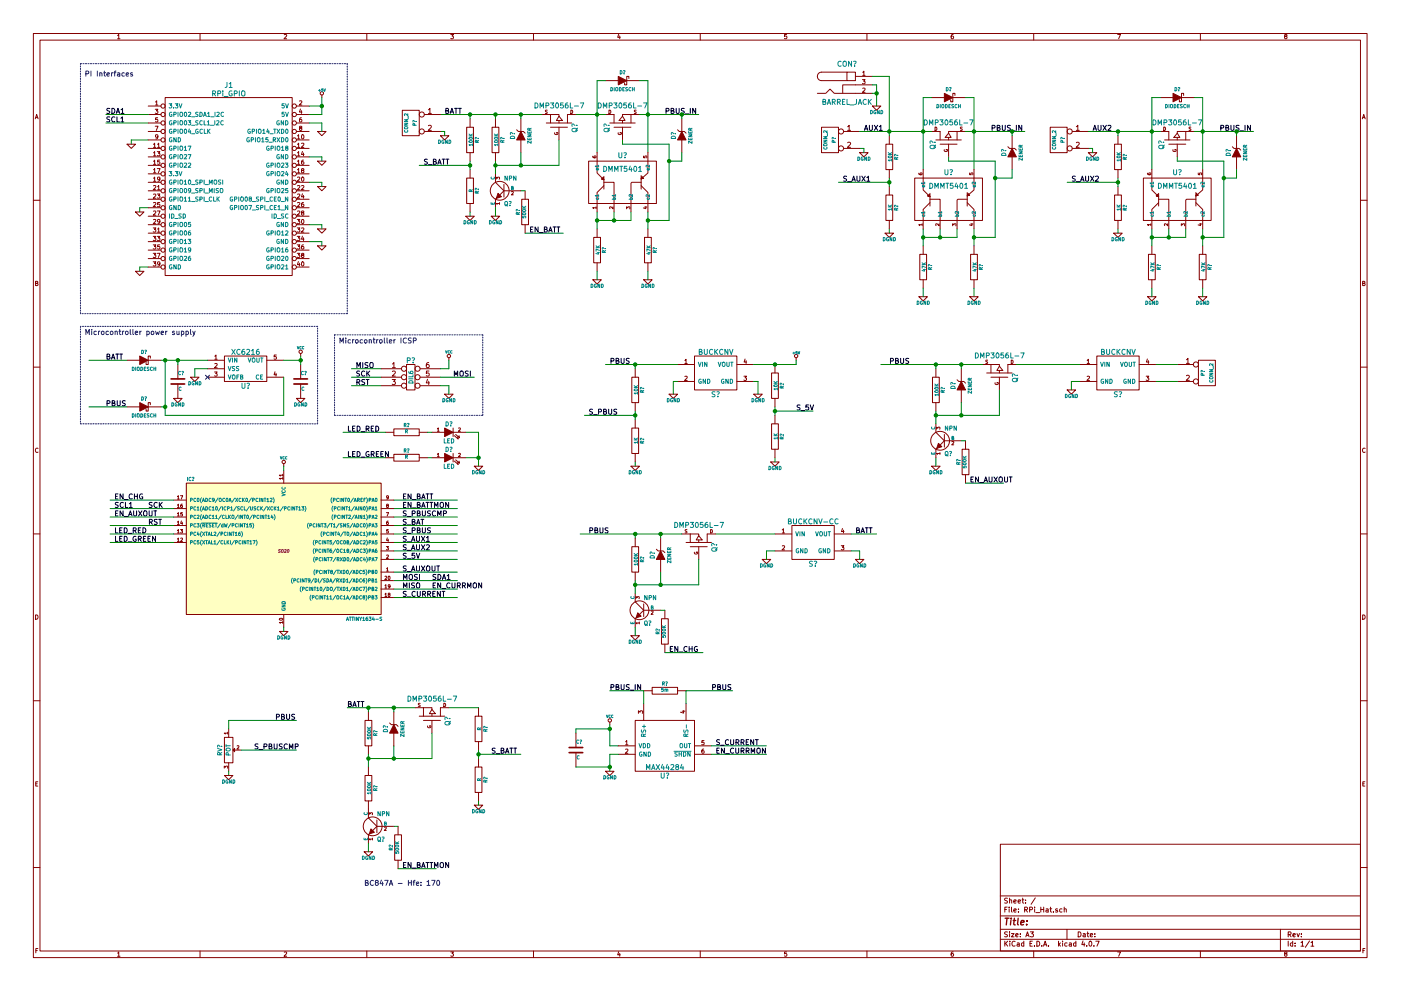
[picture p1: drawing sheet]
<svg xmlns="http://www.w3.org/2000/svg" width="420mm" height="297mm" viewBox="0 0 420 297" stroke-linecap="round" stroke-linejoin="round" font-family="sans-serif">
<g fill="none" stroke="#840000" stroke-width=".3">
<path d="M10 10h400v277h-400zM12 12h396v273.1h-396zM35.3 10.7l.3-.4v1.3M35.3 11.6h.7M60 10v2M85.2 10.4l.5-.1 .3 .4-.8 .9h.8M110 10v2M135.2 10.3h.8l-.4 .5 .4 .3-.1 .4h-.7M160 10v2M185.5 10.2l-.3 1h.8M185.9 10.8v.8M210 10v2"/>
<path d="M235.9 10.3h-.6v.6h.6l.1 .5-.3 .2-.4-.1M260 10v2M285.9 10.3l-.6 .3-.1 .8 .3 .2 .4-.1v-.6l-.4-.1-.3 .3M310 10v2M335.2 10.3h.8l-.5 1.3M360 10v2M385.5 10.9l-.3-.3 .3-.3 .4 .1v.4a.5 .5 0 0 0-.5 .2 .5 .5 0 0 0 0 .5l.3 .1 .3-.2-.3-.5M10.6 35.6l.4-1.3 .4 1.3M10.7 35.2h.6M44.4 31.8h3.9M44.4 34.3h3.9M44.4 36.9h3.9"/>
<path d="M44.4 39.4h3.9M46.6 32.8h.7l-.4 .4 .4 .1v.6h-.7M46.6 37.8h.8l-.5 1.3M46.6 30.6l.4-.4v1.3M46.6 31.5h.7M47.3 35.3h-.6l-.1 .6h.7v.5h-.7M49.5 29.2h38.1v53.4h-38.1zM88.9 31.8h3.8M88.9 34.3h3.8M88.9 36.9h3.8M88.9 39.4h3.8M89.8 30.3l.5-.1 .2 .4-.8 .9h.8"/>
<path d="M90 38.4l-.2-.3 .2-.3 .5 .1v.3a.52 .52 0 0 0-.6 .2 .52 .52 0 0 0 0 .6h.6l-.2-.6M90.1 32.7l-.3 .9h.8M90.4 35.3l-.5 .3-.1 .7 .2 .3 .5-.2-.1-.6h-.4l-.2 .2M90.4 33.2v.8M95.2 39.4h2.6l-1.3 1.3zM96.5 28.5v.7M120.6 33.1h5.1v7.6h-5.1zM127.3 34.3h4.8M127.3 39.4h4.8M128.5 32.9l.4-.4v1.5M128.5 37.7l.6-.1 .3 .4-1 1.1h1M128.5 34h.9"/>
<path d="M140 38.1h2v7.7h-2zM141 35.6v2.5M147.6 38.1h2v7.7h-2zM148.6 35.6v2.5M154.9 38.9l.5 .5h1.6l.5 .5M156.2 35.6v3.8M162.6 34.3h2.5M163.8 36.9h7.6M164.1 33.1l-.5 .1 .5 .4v.3l-.5 .1M165.1 34.3h2.5v.5M165.1 38.1h5.1M165.1 34.3v2.6"/>
<path d="M166.4 39.8a.45 .45 0 0 0 .4 .6 .45 .45 0 0 0 .4-.7h-.3v.2M167.6 34.8l1.1 1.3h-1.8zM167.6 36.1v.8M167.6 38.1v3.8M171.2 33a.51 .51 0 0 1 .6 .5 .51 .51 0 0 1-.6 .5zM172.7 34.3h-2.5v2.6M181.6 34.3h2.5v2.6M181.6 24.2h3.8M182.6 33a.51 .51 0 0 1 .6 .5 .51 .51 0 0 1-.6 .5zM182.9 36.9h7.6M184.1 38.1h5.1M185.4 39.8a.45 .45 0 0 0 .5 .6 .45 .45 0 0 0 .4-.7h-.3v.2"/>
<path d="M186.7 34.8l.8 1.3h-1.8zM186.7 36.1v.8M186.7 38.1v3.8M188 24.2h3.8M188.6 23.5v-.6h-.6v2.5h-.7v-.6M189.2 34.3h-2.5v.5M189.2 34.3h2.6M189.2 34.3v2.6M190.8 33.1l-.6 .1 .6 .4v.3l-.6 .1M203.2 38.9l.5 .5h1.5l.5 .5M204.5 35.6v3.8M245.1 28h2.5l1.3-1.3 1.3 1.3h11.4"/>
<path d="M246.4 38.1h5.1v7.7h-5.1zM253 39.4h4.8M254 21.6h2.5v2.6h-2.5zM254 21.6h-7.6a1.27 1.27 0 0 0-1.3 1.3 1.27 1.27 0 0 0 1.3 1.3h7.6M254.2 38l.5-.4v1.5M254.2 39.1h.9M256.5 22.9h5.1M258.6 23.9h.8l-.4 .4 .4 .1v.6h-.8M258.7 21.7l.4-.4v1.3M258.7 26.5l.5-.1 .2 .4-.8 .9h.8M258.7 22.6h.7M261.6 25.4h-8.9v2.6"/>
<path d="M261.6 31.8h2.6l-1.3 1.3zM279.4 39.4h2.5v2.5M279.4 29.2h3.8M280.4 38.1a.51 .51 0 0 1 .6 .5 .51 .51 0 0 1-.6 .5zM284.5 39.9l.7 1.3h-1.7zM285.7 29.2h3.9M286.4 28.6v-.6h-.7v2.5h-.6v-.6M287 39.4h-2.5v.5M287 39.4h2.6M287 39.4v2.5M288.6 38.1l-.6 .2 .5 .4v.3l-.5 .1M315 38.1h5v7.7h-5z"/>
<path d="M321.6 39.4h4.8M322.8 38l.4-.4v1.5M322.8 39.1h.9M348 39.4h2.5v2.5M348 29.2h3.8M349 38.1a.51 .51 0 0 1 .6 .5 .51 .51 0 0 1-.6 .5zM353.1 39.9l.7 1.3h-1.8zM354.3 29.2h3.8M355 28.6v-.6h-.7v2.5h-.6v-.6M355.6 39.4h-2.5v.5M355.6 39.4h2.5M355.6 39.4v2.5"/>
<path d="M357.1 38.1l-.5 .2 .5 .4v.3l-.5 .1M408.6 35.6l.4-1.3 .4 1.3M408.7 35.2h.6M38.1 43.2h2.5l-1.2 1.3zM44.4 41.9h3.9M44.4 54.6h3.9M44.4 44.5h3.9M44.4 57.2h3.9M44.4 47h3.9M44.4 59.7h3.9M44.4 49.6h3.9M44.4 52.1h3.9"/>
<path d="M46 43.3l.4-.4v1.3M46 55.7l.5-.1 .2 .4-.8 .9h.8M46 45.8l.4-.3v1.2M46 58.3l.5-.1 .2 .3-.8 .9h.8M46 48.3l.4-.3v1.3M46 50.9l.4-.4v1.3M46 53.4l.4-.3v1.2M46 44.2h.7M46 46.7h.7M46 49.3h.7M46 51.8h.7M46 54.3h.7"/>
<path d="M47.2 45.5h.8l-.5 .4 .4 .1v.6h-.7M47.2 58.2h.8l-.5 .4 .4 .1v.6h-.7M47.2 50.5h.8l-.5 1.3M47.2 43.3l.4-.4v1.3M47.2 56l.4-.4v1.3M47.2 44.2h.8M47.2 56.9h.8M47.3 40.9l-.2 .3-.4-.1v-.6l.4-.1 .2 .2v.7l-.6 .3M47.9 48h-.6l-.1 .6h.7v.5h-.7M48 53.6l-.3 .3-.4-.1v-.6l.4-.1 .3 .2-.1 .7-.6 .3M88.9 41.9h3.8M88.9 54.6h3.8"/>
<path d="M88.9 44.5h3.8M88.9 57.2h3.8M88.9 47h3.8M88.9 59.7h3.8M88.9 49.6h3.8M88.9 52.1h3.8M89.2 40.7l.4-.3v1.2M89.2 53.2l.5-.1 .2 .3-.8 .9h.8M89.2 43.3l.4-.4v1.3M89.2 55.7l.5-.1 .2 .4-.8 .9h.8M89.2 45.8l.4-.3v1.2M89.2 58.3l.5-.1 .2 .3-.8 .9h.8"/>
<path d="M89.2 48.3l.4-.3v1.3M89.2 50.9l.4-.4v1.3M89.2 41.6h.7M89.2 44.2h.7M89.2 46.7h.7M89.2 49.3h.7M89.2 51.8h.7M90.4 43l.5-.1 .2 .4-.8 .9h.8M90.4 55.7l.5-.1 .2 .4-.8 .9h.8M90.5 40.5l.2-.1a.61 .61 0 0 1 .5 .6 .61 .61 0 0 1-.6 .6zM90.5 53.2l.2-.1a.61 .61 0 0 1 .5 .6 .61 .61 0 0 1-.6 .6zM90.7 51.1l-.3-.3 .3-.3 .4 .1v.3a.52 .52 0 0 0-.6 .2 .52 .52 0 0 0 0 .6h.6l-.2-.6"/>
<path d="M90.7 45.4l-.3 .9h.8M90.7 58.1l-.3 .9h.8M91 48l-.5 .3-.1 .7 .3 .3 .4-.2-.1-.6h-.3l-.3 .2M91 45.9v.8M91 58.6v.8M95.2 48.3h2.6l-1.3 1.3zM95.2 55.9h2.6l-1.3 1.3zM132.1 40.7h2.5l-1.3 1.2zM140 53.4h2v7.6h-2zM141 45.8v2.5M141 50.8v2.6M148.6 52.1v2.5l2.5 2.6"/>
<path d="M148.6 45.8v2.5M148.8 53.7v-.6l.4 .3 .1-.3h.4v.6M148.8 59.5l-.2 .2v2.6M151.1 55.3v3.8M151.1 57.2l-1.2 1.3M151.1 57.2h5.1M153.4 57.5l.4-.1 .1 .3-.6 .7h.6M156.2 41.9v3.9M156.5 59.7h2v7.6h-2zM157.5 57.2v2.5M176.5 48.3h20.3v12.7h-20.3zM177.7 46.8l.2 .4 .7 .1 .2-.2-.1-.3h-.5l.1 .5"/>
<path d="M179.1 45.8v6.1l2 2M180.3 53.6h.5v-.5l.3 .8zM181.1 55.7l-2 2v5.8M181.1 54.6h3v8.9M181.1 52.9v3.8M192.3 55.7l2 2v5.8M192.3 54.6h-2.8l-.3 .3v8.6M192.3 52.6v4.1M192.5 52.9v.5h.5l-.7 .2zM193 46.8v.5h.5l-.1-.5h.5v.5M194.3 45.8v6.1l-2 1.7M204.5 41.9v3.9"/>
<path d="M253 44.5h4.8M254.2 42.8l.6-.2 .3 .5-.9 1.1h.9M257.8 45.8h2.5l-1.2 1.2zM265.7 43.2h2v7.6h-2zM265.7 58.5h2v7.6h-2zM266.7 40.7v2.5M266.7 50.8v2.6M266.7 55.9v2.6M274.3 53.4h20.3v12.7h-20.3zM275.5 51.9l.1 .4 .8 .1 .2-.2-.1-.3h-.5l.1 .5M276.9 50.8v6.1l2 2.1M278.1 58.7h.5v-.5l.3 .8z"/>
<path d="M278.9 59.7h3v8.9M278.9 57.9v3.9M280.7 41.9h7.6M281.9 43.2h5.1M283.2 44.9a.45 .45 0 0 0 .5 .5 .45 .45 0 0 0 .4-.6h-.4v.2M284.5 41.2v.7M284.5 43.2v3.8M290.1 59.7h-2.8l-.3 .3v8.6M290.1 57.7v4.1M290.3 57.9v.6h.5l-.7 .2zM290.8 51.9v.4l.5 .1-.1-.5h.5v.5M292.1 50.8v6.1l-2 1.8"/>
<path d="M302.3 44l.5 .5h1.5l.5 .5M303.5 40.7v3.8M303.5 47v3.8M321.6 44.5h4.8M322.8 42.8l.6-.2 .3 .5-1 1.1h1M326.4 45.8h2.5l-1.2 1.2zM334.3 43.2h2v7.6h-2zM334.3 58.5h2v7.6h-2zM335.3 40.7v2.5M335.3 50.8v2.6M335.3 55.9v2.6M342.9 53.4h20.3v12.7h-20.3z"/>
<path d="M344.1 51.9l.1 .4 .7 .1 .2-.2-.1-.3h-.4l.1 .5M345.4 50.8v6.1l2.1 2.1M346.7 58.7h.5v-.5l.3 .8zM347.5 59.7h3v8.9M347.5 57.9v3.9M349.2 41.9h7.7M350.5 43.2h5.1M351.8 44.9a.45 .45 0 0 0 .5 .5 .45 .45 0 0 0 .4-.6h-.4v.2M353.1 41.2v.7M353.1 43.2v3.8M358.6 59.7h-2.7l-.3 .3v8.6M358.6 57.7v4.1"/>
<path d="M358.9 57.9v.6h.5l-.8 .2zM359.4 51.9v.4l.4 .1v-.5h.5v.5M360.7 50.8v6.1l-2.1 1.8M369.6 44l.5 .5h1.5l.5 .5M370.8 40.7v3.8M370.8 47v3.8M10 60h2M40.6 63.5h2.6l-1.3 1.3zM44.4 67.3h3.9M44.4 69.9h3.9M44.4 72.4h3.9M44.4 62.3h3.9"/>
<path d="M44.4 75h3.9M44.4 64.8h3.9M44.4 77.5h3.9M45.9 68.3h.8l-.4 .5 .4 .1v.6h-.8M45.9 70.9h.8l-.4 .4 .4 .1v.6h-.8M45.9 73.4h.8l-.4 .5 .4 .1v.5h-.8M45.9 75.9h.8l-.4 .5 .4 .1v.6h-.8M45.9 78.5h.8l-.4 .5 .4 .1v.5h-.8M46 60.8l.5-.1 .2 .3-.8 1h.8M46 63.3l.5-.1 .2 .4-.8 .9h.8M46 65.9l.5-.1 .2 .3-.8 .9h.8M47.2 70.9h.8l-.5 .4 .4 .1v.6h-.7"/>
<path d="M47.2 63.2h.8l-.5 1.3M47.2 75.9h.8l-.5 1.3M47.2 68.7l.4-.4v1.3M47.2 69.6h.8M47.9 60.7h-.6l-.1 .6h.7v.5h-.7M47.9 73.4h-.6l-.1 .6h.7v.5h-.7M48 66.3l-.3 .3-.4-.1v-.6l.4-.1 .3 .2-.1 .7-.6 .3M48 79l-.3 .3-.4-.1v-.6l.4-.1 .3 .2-.1 .7-.6 .3M88.9 67.3h3.8M88.9 69.9h3.8M88.9 72.4h3.8M88.9 62.3h3.8"/>
<path d="M88.9 75h3.8M88.9 64.8h3.8M88.9 77.5h3.8M89.1 65.8h.8l-.4 .5 .4 .1v.5h-.8M89.1 68.3h.8l-.4 .5 .4 .1v.6h-.8M89.1 70.9h.8l-.4 .4 .4 .1v.6h-.8M89.1 73.4h.8l-.4 .5 .4 .1v.5h-.8M89.1 75.9h.8l-.4 .5 .4 .1v.6h-.8M89.2 60.8l.5-.1 .2 .3-.8 1h.8M89.2 63.3l.5-.1 .2 .4-.8 .9h.8M89.5 78.4l-.3 .9h.8M89.8 78.9v.8"/>
<path d="M90.4 68.4l.5-.1 .2 .4-.8 .9h.8M90.5 65.9l.2-.1a.61 .61 0 0 1 .5 .6 .61 .61 0 0 1-.6 .6zM90.5 78.6l.2-.1a.61 .61 0 0 1 .5 .6 .61 .61 0 0 1-.6 .6zM90.7 63.8l-.3-.3 .3-.3 .4 .1v.3a.52 .52 0 0 0-.6 .2 .52 .52 0 0 0 0 .6h.6l-.2-.6M90.7 76.5l-.3-.3 .3-.3 .4 .1v.3a.52 .52 0 0 0-.6 .2 .52 .52 0 0 0 0 .6h.6l-.2-.6M90.7 70.8l-.3 .9h.8M91 60.7l-.5 .3-.1 .7 .3 .3 .4-.2-.1-.6h-.3l-.3 .2M91 73.4l-.5 .3-.1 .7 .3 .3 .4-.2-.1-.6h-.3l-.3 .2M91 71.3v.8M95.2 68.6h2.6l-1.3 1.3zM95.2 73.7h2.6l-1.3 1.3zM139.7 64.8h2.5l-1.2 1.3z"/>
<path d="M141 61v2.5M147.3 64.8h2.6l-1.3 1.3zM149.8 61h-1l.3 .3M149.8 60.7v.6M157.5 67.3v2.6M178.1 71.2h2v7.6h-2zM178.8 62.3h-1.1l.4 .2M178.8 62v.5M179.1 68.6v2.6M179.1 78.8v2.5M183.8 62v.6l-.7-.6-.3 .2 .1 .3M187.9 62.6v-.6l.4 .3 .1-.3h.4v.6"/>
<path d="M193.3 71.2h2v7.6h-2zM193.3 62.1h.7M193.7 61.9v.6l-.8-.2M194.3 68.6v2.6M194.3 78.8v2.5M265.4 69.9h2.6l-1.3 1.3zM266.7 66.1v2.5M275.8 76.2h2.1v7.7h-2.1zM276.6 67.3h-1.1l.3 .3M276.6 67.1v.5M276.9 73.7v2.5M278.9 60.7l-2 2.1v5.8"/>
<path d="M281.6 67.1v.6l-.7-.6-.3 .1 .1 .4M285.7 67.7v-.6l.4 .3 .1-.3h.4v.6M290.1 60.7l2 2.1v5.8M291.1 76.2h2v7.7h-2zM291.1 67.1h.7M291.5 67v.6l-.8-.2M292.1 73.7v2.5M334 69.9h2.5l-1.2 1.3zM335.3 66.1v2.5M344.4 76.2h2.1v7.7h-2.1zM345.1 67.3h-1l.3 .3M345.1 67.1v.5"/>
<path d="M345.4 73.7v2.5M347.5 60.7l-2.1 2.1v5.8M350.2 67.1v.6l-.7-.6-.3 .1 .1 .4M354.3 67.7v-.6l.4 .3 .1-.3h.4v.6M358.6 60.7l2.1 2.1v5.8M359.7 76.2h2v7.7h-2zM359.7 67.1h.7M360 67v.6l-.7-.2M360.7 73.7v2.5M408 60h2M10.7 84.9l.5-.1 .1-.4-.6-.1v1.3h.5l.2-.4-.3-.3M40.6 81.3h2.6l-1.3 1.3z"/>
<path d="M44.4 80h3.9M88.9 80h3.8M177.8 83.9h2.5l-1.2 1.2zM193 83.9h2.6l-1.3 1.2zM275.6 88.9h2.5l-1.2 1.3zM276.9 83.9v2.5M290.8 88.9h2.6l-1.3 1.3zM292.1 83.9v2.5M344.2 88.9h2.5l-1.3 1.3zM345.4 83.9v2.5M359.4 88.9h2.5l-1.2 1.3zM360.7 83.9v2.5"/>
<path d="M408.7 84.9l.5-.1 .1-.4-.6-.1v1.3h.5l.2-.4-.3-.3M10 110h2M38.1 108h3.8M44.4 108h3.9M45.1 107.4v-.7h-.7v2.6h-.6v-.7M52.1 119.4h2.5l-1.3 1.3zM53.3 109.3v4.3M53.3 115.1v4.3M57.1 113.1h2.6l-1.3 1.2zM62.2 110.5h5.1M62.2 113.1h5.1M62.2 108h5.1"/>
<path d="M64.3 111.5h.8l-.4 .5 .4 .1v.5h-.8M64.4 106.8l.4-.4v1.3M64.4 109.1l.5-.1 .2 .3-.8 .9h.8M64.4 107.7h.7M67.3 106.7h12.7v7.6h-12.7zM80 113.1h5.1M80 108h5.1M82.5 111.4l-.3 .9h.8M82.8 111.9v.9M82.9 106.4h-.7v.6h.7v.6h-.7M88.9 119.4h2.5l-1.2 1.3zM90.2 106v.7"/>
<path d="M90.2 109.3v4.3M90.2 115.1v4.3M114.3 110.5h6.1M114.3 113.1h6.1M114.3 115.6h6.1M117.6 113.8h1l-.5 .5 .5 .3-.1 .5-.2 .2-.7-.2M117.7 109.1l.4-.4v1.5M117.7 111.4l.6-.2 .3 .4-1 1.1h1M117.7 110.2h.9M121.9 109.3h2.6v7.6h-2.6zM126 110.5h6.1M126 113.1h6.1"/>
<path d="M126 115.6h6.1M128.2 113.7l-.4 1.1h1M128.6 108.7l-.7 .3-.1 .9 .3 .3 .6-.2-.1-.7h-.5l-.3 .2M128.6 114.3v1M128.7 111.2h-.8l-.1 .7h.8l.1 .6-.3 .2-.6-.1M133.3 118.1h2.6l-1.3 1.3zM134.6 107.2v.8M189.5 113.1h2v7.6h-2zM190.5 110.5v2.6M200.7 118.1h2.5l-1.3 1.3zM203.2 109.3h5.1M203.2 114.3h5.1"/>
<path d="M205.4 108l.3-.3v1.3M205.4 112.9l.5-.1 .2 .3-.8 .9h.8M205.4 109h.7M208.3 106.7h12.7v10.2h-12.7zM221 109.3h5.1M221 114.3h5.1M223.1 112.8h.8l-.5 .4 .4 .1v.6h-.7M223.4 107.6l-.2 .9h.7M223.7 108.1v.9M226.1 118.1h2.5l-1.3 1.3zM231.4 111.8h2v7.6h-2zM232.4 109.3v2.5"/>
<path d="M232.4 119.4v2.6M238.8 107.2v.8M279.7 113.1h2v7.6h-2zM280.7 110.5v2.6M287 113.8l.5 .5h1.6l.5 .5M288.3 110.5v3.8M288.3 116.9v3.8M294.6 109.3h2.6M295.9 111.8h7.6M296.2 108l-.6 .1 .6 .5v.3h-.6M297.2 109.3h2.5v.5M297.2 113.1h5.1"/>
<path d="M297.2 109.3v2.5M298.4 114.7a.45 .45 0 0 0 .5 .6 .45 .45 0 0 0 .4-.6h-.3v.1M299.7 109.8l1 1.2h-1.7zM299.7 111v.8M299.7 113.1v3.8M303.3 107.9a.51 .51 0 0 1 .5 .5 .51 .51 0 0 1-.5 .6zM304.8 109.3h-2.5v2.5M320 116.9h2.6l-1.3 1.2zM323.8 109.3h5.1M323.8 114.3h5.1M326 108l.4-.3v1.3M326 112.9l.5-.1 .2 .3-.7 .9h.7"/>
<path d="M326 109h.7M328.9 106.7h12.7v10.2h-12.7zM341.6 109.3h5.1M341.6 114.3h5.1M343.7 112.8h.8l-.4 .4 .4 .1v.6h-.8M344.1 107.6l-.3 .9h.8M344.4 108.1v.9M353.1 109.3h4.8M353.1 114.3h4.8M355.8 107.8l.5-.4v1.5M355.8 112.6l.6-.1 .3 .4-.9 1.1h.9M355.8 108.9h.9"/>
<path d="M359.4 108h5.1v7.6h-5.1zM408 110h2M11.4 134.4a.58 .58 0 0 0-.8 .6 .58 .58 0 0 0 .8 .5M38.1 122h3.8M44.4 122h3.9M45.1 121.3v-.6h-.7v2.5h-.6v-.6M85.1 139v.7M115.6 129.6h2.5M115.6 137.2h2.5M118.1 128.6h7.6v2h-7.6zM118.1 136.2h7.6v2h-7.6zM125.7 129.6h2.6"/>
<path d="M125.7 137.2h2.6M129.5 129.6h3.8M129.5 137.2h3.8M131.2 128.6l.2-.3v1M131.2 136.2l.2-.3v1M131.2 129.3h.5M131.2 136.9h.5M135.9 128.3v2.5M135.9 135.9v2.6M135.9 129.6h3.8M135.9 137.2h3.8M136.3 130.6l1.1 1-.1-.6"/>
<path d="M136.3 138.2l1.1 1-.1-.6M136.7 130.2l1.1 1-.1-.6M136.7 137.8l1.1 1-.1-.6M137.5 128.4l.4-.1 .2 .3-.6 .7h.6M137.5 136l.4-.1 .2 .3-.6 .7h.6M142.2 139.7h2.6l-1.3 1.3zM189.2 139.7h2.6l-1.3 1.3zM189.5 128.3h2v7.6h-2zM190.5 120.7v2.5M190.5 125.8v2.5M190.5 135.9v2.6M231.1 138.5h2.6l-1.3 1.2z"/>
<path d="M231.4 127h2v7.7h-2zM232.4 124.5v2.5M232.4 134.7v2.5M279.4 139.7h2.5l-1.2 1.3zM280.7 127v2.6l2.5 2.5M280.7 120.7v2.5M280.9 128.6v-.6l.4 .4 .1-.3h.4v.5M280.9 134.4l-.2 .3v2.5M281.9 135.9h-1l.3 .3M281.9 135.6v.6M283.2 130.2v3.8M283.2 132.1l-1.3 1.3"/>
<path d="M283.2 132.1h5.1M285.5 132.4l.4-.1 .1 .3-.6 .7h.6M288.5 134.7h2.1v7.6h-2.1zM289.6 132.1v2.6M409.4 134.4a.58 .58 0 0 0-.8 .6 .58 .58 0 0 0 .8 .5M52.1 157.5h3.8M52.1 155h3.8M52.1 152.4h3.8M52.1 149.9h3.8M53.2 159l.3-.3v1.1M53.2 156.5l.3-.3v1M53.2 154l.3-.3v1"/>
<path d="M53.2 151.4l.3-.3v1M53.2 148.9l.3-.3v1M53.2 159.8h.6M53.2 157.2h.6M53.2 154.7h.6M53.2 152.1h.6M53.2 149.6h.6M54.1 158.7h.6l-.3 .4 .3 .1v.5h-.6M54.1 148.6h.7l-.4 1M54.4 156.1l-.2 .8h.6M54.7 151.1l-.4 .1-.1 .7 .2 .2 .3-.1v-.5l-.5 .2M54.7 156.5v.7"/>
<path d="M54.7 153.7h-.5v.4h.5v.5h-.5M55.9 144.8h58.4v39.4h-58.4zM84.8 143.4h-1l.3 .3M84.8 142.4h-1l.3 .3M84.8 142.1v.6M84.8 143.1v.6M85.1 141v3.8M114.3 157.5h3.8M114.3 155h3.8M114.3 152.4h3.8M114.3 149.9h3.8M115.9 153.7h.6l-.4 1"/>
<path d="M116.1 151.5l-.2-.1 .2-.3 .3 .1 .1 .2a.41 .41 0 0 0-.5 .2 .41 .41 0 0 0 0 .5l.5-.1-.2-.5M116.4 156.2l-.3 .1-.2 .7 .2 .2 .4-.1-.1-.5-.5 .2M116.5 158.7h-.5l-.1 .5h.5l.1 .5h-.6M116.5 149l-.5 .2v-.6l.5 .2v.6l-.5 .2M206 158.8l-.5 .1 .5 .5v.3h-.5M213.1 158.7a.51 .51 0 0 1 .6 .5 .51 .51 0 0 1-.6 .6zM234.6 158.8l.3-.3v1.3M234.6 159.8h.7M237.5 157.5h12.7v10.2h-12.7zM252.7 158.4l-.3 .9h.7M253 158.9v.9M289.6 142.3v2.5"/>
<path d="M10 160h2M52.1 162.6h3.8M52.1 160.1h3.8M53.2 161.6l.3-.3v1M53.2 162.3h.6M54.2 161.4l.4-.1 .1 .3-.6 .7h.6M114.3 171.5h3.8M114.3 167.7h3.8M114.3 165.1h3.8M114.3 162.6h3.8M114.3 160.1h3.8M114.3 174h3.8"/>
<path d="M114.3 179.1h3.8M114.3 176.6h3.8M115.4 172.8l.4-.1 .2 .3-.6 .7h.6M115.4 178.1l.3-.3v1M115.4 175.6l.3-.4v1.1M115.4 178.8h.6M115.4 176.3h.6M115.9 163.8h.6l-.3 .4 .3 .1v.4h-.6M115.9 170.5l.3-.3v1M115.9 166.5l.4-.1 .2 .3-.6 .7h.6M115.9 171.2h.6M116.2 161.2l-.3 .8h.6"/>
<path d="M116.4 161.6v.7M116.5 172.8l.1-.1a.46 .46 0 0 1 .4 .5 .46 .46 0 0 1-.5 .4zM116.6 178.2l-.2-.2 .2-.2h.3v.3a.41 .41 0 0 0-.4 .2 .41 .41 0 0 0 0 .5l.4-.1-.1-.5M117 175.7l-.5 .1v-.5l.5 .1-.1 .6-.4 .3M189.5 163.9h2v7.6h-2zM190.5 177.8v2.6l2.5 2.5M190.5 161.3v2.6M190.5 171.5v2.5M190.7 179.4v-.6l.4 .4 .1-.3h.4v.5M196.8 164.6l.6 .5h1.5l.5 .5M198.1 161.3v3.8M198.1 167.7v3.8"/>
<path d="M204.5 160.1h2.5M205.7 162.6h7.7M207 160.1h2.5v.5M207 163.9h5.1M207 160.1v2.5M208.3 165.5a.45 .45 0 0 0 .4 .6 .45 .45 0 0 0 .4-.6h-.3v.1M209.5 160.6l1.1 1.2h-1.8zM209.5 161.8v.8M209.5 163.9v3.8M214.6 160.1h-2.5v2.5M228.6 167.7h2.5l-1.2 1.2zM232.4 165.1h5.1"/>
<path d="M232.4 160.1h5.1M234.6 163.7l.5-.1 .2 .3-.8 .9h.8M250.2 165.1h5.1M250.2 160.1h5.1M252.3 163.6h.8l-.4 .4 .3 .1v.6h-.7M256.5 167.7h2.6l-1.3 1.2zM408 160h2M10.7 184.3a.65 .65 0 0 1 .7 .7 .65 .65 0 0 1-.7 .6zM83.8 189.3h2.6l-1.3 1.2zM83.9 185.4a.55 .55 0 0 1 .9 .3l-.1 .1a.5 .5 0 0 1-.6 .1 .5 .5 0 0 1-.3-.4zM84.8 186.6h-1l.3 .3M84.8 186.3v.6"/>
<path d="M85.1 184.2v3.8M189.2 190.5h2.6l-1.3 1.3zM190.8 185.2l-.3 .3v2.5M191.7 186.7h-1l.3 .3M191.7 186.4v.6M193 181v3.8M193 182.9l-1.2 1.3M193 182.9h5.1M195.3 183.2l.4-.1 .2 .3-.7 .7h.7M198.4 185.5h2v7.6h-2zM199.4 182.9v2.6M199.4 193.1v2.5"/>
<path d="M408.7 184.3a.65 .65 0 0 1 .7 .7 .65 .65 0 0 1-.7 .6zM10 210h2M68.3 219.7h-1l.3 .3M68.3 219.5v.5M68.6 218.5v2.5M109.5 215.9h2v7.7h-2zM110.5 213.4v2.5M116.8 216.7l.5 .5h1.6l.5 .5M118.1 213.4v3.8M118.1 219.7v3.9M124.5 212.1h2.5M125.7 214.7h7.6"/>
<path d="M126 210.9l-.5 .1 .5 .4v.3l-.5 .1M127 212.1h2.5v.5M127 215.9h5.1M127 212.1v2.6M128.3 217.6a.45 .45 0 0 0 .4 .6 .45 .45 0 0 0 .4-.7h-.3v.2M129.5 212.6l1.1 1.3h-1.8zM129.5 213.9v.8M129.5 215.9v3.8M133.1 210.8a.51 .51 0 0 1 .6 .5 .51 .51 0 0 1-.6 .5zM134.6 212.1h-2.5v2.6M142.5 214.7h2v7.6h-2zM143.5 212.1v2.6"/>
<path d="M172.7 219.7v4.4M182.9 216.4v.8M190.5 215.9h17.8v15.3h-17.8zM191.5 213.8v-.8l.4 .5 .1-.4h.6v.7M193 207h2.6M193 210.9v5M195.6 206h7.6v2.1h-7.6zM203.2 207h2.5M204.6 213.2h.8M205 213v.8l-.9-.3M205.7 210.9v5M408 210h2"/>
<path d="M10.7 234.9h.5M11.3 234.3h-.6v1.3h.6M67.3 230.2v-.6l.3 .4 .1-.3h.5v.5M67.3 221h2.5v7.6h-2.5zM67.3 232.4h2.5l-1.2 1.3zM68.6 228.6v2.6M70.4 224.8h2M71.1 223.6l.4-.1 .2 .3-.7 .7h.7M109.5 232.4h2v7.7h-2zM110.5 223.6v2.5M110.5 229.9v2.5M142.5 229.9h2v7.6h-2z"/>
<path d="M143.5 222.3v2.5M143.5 227.4v2.5M143.5 237.5v2.6M172.7 225.6v4.3M181.6 231.2h2.5l-1.2 1.2zM185.4 223.6h5.1M185.4 226.1h5.1M187.6 222.3l.4-.3v1.3M187.6 224.6l.5-.1 .2 .4-.8 .9h.8M187.6 223.3h.7M208.3 223.6h5.1M208.3 226.1h5.1"/>
<path d="M211 224.5l-.5 .3v.7l.2 .3 .4-.1-.1-.6-.3-.1-.2 .2M211.1 222h-.6v.6h.6v.5h-.6M408.7 234.9h.4M409.3 234.3h-.6v1.3h.6M109.2 255.3h2.6l-1.3 1.3zM110.5 240.1v5l2.5 2.6M110.7 244.2v-.6l.4 .3 .1-.3h.4v.6M110.7 250l-.2 .2v2.6M111.7 251.5h-1l.3 .3M111.7 251.2v.6M113 245.8v3.8M113 247.7l-1.2 1.3"/>
<path d="M113 247.7h5.1M115.3 248l.4-.1 .1 .3-.6 .7h.6M118.4 250.2h2v7.6h-2zM119.4 247.7v2.5M119.4 257.8v2.6M142.2 241.3h2.6l-1.3 1.3zM300 253h108v32.1h-108zM10 260h2M300 278.5h108M300 274.5h108M300 268.5h108M301.3 272.6h.6"/>
<path d="M302.1 271.9h-.8v1.5M302.1 279.4l-.8 .1a.64 .64 0 0 0 .8 .7l-.1 .5h-.7M302.1 269.3l-.8 .1a.64 .64 0 0 0 .8 .7l-.1 .5h-.7M302.6 271.9v.1M302.6 272.4v1M302.8 279.3v.2M302.8 269.8h.6v.9M302.8 269.2v1.5M302.8 279.8v1M303.3 279.8h.8l-.8 1h.8M303.4 271.9v1.3l.2 .2M304 270.2l.7-.1v-.3l-.4-.1-.3 .2 .1 .7h.6"/>
<path d="M304.1 272.9l.7-.1-.1-.3-.4-.1-.2 .2v.7h.6M305.3 270.2l.7-.1v-.3l-.4-.1-.3 .2 .1 .7h.6M305.4 273.3v.1M305.4 272.5v.1M306 279.9v.1M306.5 269.7h.6M306.7 269.2v1.3l.4 .2M307.3 272.7l.7-.1 .1-.6-.8-.1v1.5M307.6 270.6v.1M307.6 269.8v.1M307.6 272.7l.6 .7M308.8 272.7l.7-.1 .1-.6-.8-.1v1.5"/>
<path d="M309 279.3h.9l-.5 .6 .5 .1v.7h-.9M310.3 271.9v.1M310.3 272.4v1M310.5 269.1l-1.3 2M310.6 273.5h1.2M312.1 272.6h.9M312.1 271.9v1.5M313 271.9v1.5M313.7 272.5h.6l.1 .9M314.4 272.8l-.8 .2 .3 .4 .5-.1M314.9 272.4h.5M315.1 271.9v1.3l.3 .2"/>
<path d="M315.9 273.3v.1M317.1 272.5l-.3-.1-.2 .2v.2l.5 .2v.3h-.5M318.5 272.5l-.4-.1-.3 .3 .1 .6h.6M319.2 272.5h.5l.1 .9M319.2 271.9v1.5M320 278.5v3M323.3 279.3a.76 .76 0 0 1 .9 .8 .76 .76 0 0 1-.9 .7zM324.8 279.9h.6l.1 .9M326 279.8h.5M326.2 279.3v1.3l.3 .2M328.3 279.9v.1M384 278.5v6.6"/>
<path d="M389 279.8l.3 1 .4-1M390.3 279.9v.1M408 260h2M10.7 284.9h.5M11.4 284.3h-.7v1.3M35.3 285.7l.3-.4v1.3M35.3 286.6h.7M60 285.1v1.9M85.2 285.4l.5-.1 .3 .4-.8 .9h.8M110 285.1v1.9M135.2 285.3h.8l-.4 .5 .4 .3-.1 .4h-.7M160 285.1v1.9"/>
<path d="M185.5 285.3l-.3 .9h.8M185.9 285.8v.8M210 285.1v1.9M235.9 285.3h-.6v.6h.6l.1 .5-.3 .2-.4-.1M260 285.1v1.9M285.9 285.3l-.6 .3-.1 .8 .3 .2 .4-.1v-.6l-.4-.1-.3 .3M300 281.5h108M301.3 282.1v1.5M301.5 282.7l.7 .9M302.2 282.1l-.9 .9M302.8 282.1v.2M302.8 282.6v1"/>
<path d="M304.4 282.3a.67 .67 0 0 0-.9 .6 .67 .67 0 0 0 .9 .6M304.6 280.3l.7-.1v-.3l-.4-.1-.3 .2 .1 .7h.6M305.1 282.7h.5l.1 .9M305.7 283l-.7 .2 .2 .4 .5-.1M306 280.7v.1M307 282.7l-.4-.1-.3 .3 .1 .6h.6M307 282.1v1.5M307.6 280.8l.5-1.5 .5 1.5M307.8 280.4h.7M308.9 282.8h.5M309.6 282.1h-.7v1.5h.7M310 285.1v1.9"/>
<path d="M310.2 283.5v.1M310.9 282.1a.76 .76 0 0 1 .9 .8 .76 .76 0 0 1-.9 .7zM312.4 283.5v.1M313 283.6l.4-1.5 .5 1.5M313.1 283.2h.7M314.5 283.5v.1M317.4 282.1v1.5M317.6 283l.4 .6M318 282.6l-.6 .6M318.7 282.1v.2M318.7 282.6v1M320 282.7l-.4-.1-.3 .3 .1 .6h.6"/>
<path d="M320.7 282.7h.6v.9M321.3 283l-.7 .2 .2 .4 .5-.1M322.7 282.7l-.5-.1-.3 .3 .1 .6h.7M322.7 282.1v1.5M324.8 282l-.4 1.1h1M325.1 282.6v1M325.5 280.2l-.7 .3 .2 .3 .5-.1M325.9 283.5v.1M326.7 282.3l.2-.2a.72 .72 0 0 1 .6 .8 .72 .72 0 0 1-.7 .6l-.2-.5zM327 280.3l.7-.1-.1-.3-.4-.1-.2 .2 .1 .7h.5M328.1 283.5v.1M328.3 280.7v.1"/>
<path d="M328.6 282.1h1l-.6 1.5M335.2 285.3h.8l-.5 1.3M360 285.1v1.9M385.5 285.9l-.3-.3 .3-.3 .4 .1v.4a.5 .5 0 0 0-.5 .2 .5 .5 0 0 0 0 .5l.3 .1 .3-.2-.3-.5M386.3 280.1l.7-.1 .1-.5-.8-.2v1.5M386.3 282.1v1.5M386.7 280.1l.5 .7M387.7 282.7l-.5-.1-.2 .3v.6h.7M387.7 282.1v1.5M387.8 280.3l.7-.1-.1-.3-.4-.1-.2 .2v.7h.6M388.4 283.5v.1M388.4 282.7v.1"/>
<path d="M390.2 282.5l.4-.4v1.5M390.2 283.6h.8M390.3 280.7v.1M392.7 282l-1.2 2M393.2 282.5l.4-.4v1.5M393.2 283.6h.8M408.7 284.9h.5M409.3 284.3h-.6v1.3"/>
<circle cx="48.9" cy="34.3" r=".63"/>
<circle cx="48.9" cy="36.9" r=".63"/>
<circle cx="48.9" cy="39.4" r=".63"/>
<circle cx="48.9" cy="31.8" r=".63"/>
<circle cx="88.3" cy="31.8" r=".63"/>
<circle cx="88.3" cy="34.3" r=".63"/>
<circle cx="88.3" cy="39.4" r=".63"/>
<circle cx="88.3" cy="36.9" r=".63"/>
<circle cx="96.5" cy="28" r=".51"/>
<circle cx="126.5" cy="34.3" r=".76"/>
<circle cx="126.5" cy="39.4" r=".76"/>
<circle cx="252.2" cy="39.4" r=".76"/>
<circle cx="320.8" cy="39.4" r=".76"/>
<circle cx="48.9" cy="57.2" r=".63"/>
<circle cx="48.9" cy="59.7" r=".63"/>
<circle cx="48.9" cy="47" r=".63"/>
<circle cx="48.9" cy="49.6" r=".63"/>
<circle cx="48.9" cy="54.6" r=".63"/>
<circle cx="48.9" cy="44.5" r=".63"/>
<circle cx="48.9" cy="52.1" r=".63"/>
<circle cx="48.9" cy="41.9" r=".63"/>
<circle cx="88.3" cy="59.7" r=".63"/>
<circle cx="88.3" cy="44.5" r=".63"/>
<circle cx="88.3" cy="47" r=".63"/>
<circle cx="88.3" cy="57.2" r=".63"/>
<circle cx="88.3" cy="49.6" r=".63"/>
<circle cx="88.3" cy="52.1" r=".63"/>
<circle cx="88.3" cy="54.6" r=".63"/>
<circle cx="88.3" cy="41.9" r=".63"/>
<circle cx="149.9" cy="57.2" r="2.82"/>
<circle cx="252.2" cy="44.5" r=".76"/>
<circle cx="320.8" cy="44.5" r=".76"/>
<circle cx="48.9" cy="69.9" r=".63"/>
<circle cx="48.9" cy="72.4" r=".63"/>
<circle cx="48.9" cy="62.3" r=".63"/>
<circle cx="48.9" cy="64.8" r=".63"/>
<circle cx="48.9" cy="67.3" r=".63"/>
<circle cx="48.9" cy="75" r=".63"/>
<circle cx="48.9" cy="77.5" r=".63"/>
<circle cx="88.3" cy="67.3" r=".63"/>
<circle cx="88.3" cy="62.3" r=".63"/>
<circle cx="88.3" cy="75" r=".63"/>
<circle cx="88.3" cy="69.9" r=".63"/>
<circle cx="88.3" cy="64.8" r=".63"/>
<circle cx="88.3" cy="77.5" r=".63"/>
<circle cx="88.3" cy="72.4" r=".63"/>
<circle cx="48.9" cy="80" r=".63"/>
<circle cx="88.3" cy="80" r=".63"/>
<circle cx="90.2" cy="105.4" r=".51"/>
<circle cx="121.2" cy="113.1" r=".76"/>
<circle cx="121.2" cy="115.6" r=".76"/>
<circle cx="121.2" cy="110.5" r=".76"/>
<circle cx="125.2" cy="115.6" r=".76"/>
<circle cx="125.2" cy="110.5" r=".76"/>
<circle cx="125.2" cy="113.1" r=".76"/>
<circle cx="134.6" cy="106.7" r=".51"/>
<circle cx="238.8" cy="106.7" r=".51"/>
<circle cx="358.6" cy="114.3" r=".76"/>
<circle cx="358.6" cy="109.3" r=".76"/>
<circle cx="85.1" cy="138.5" r=".51"/>
<circle cx="281.9" cy="132.1" r="2.82"/>
<circle cx="191.8" cy="182.9" r="2.82"/>
<circle cx="182.9" cy="215.9" r=".51"/>
<circle cx="111.8" cy="247.7" r="2.82"/>
</g>
<path d="M301.4 275.2h1.2M302 275.2l-.2 2M303.2 275.9l-.2 1.3M303.3 275.2l-.1 .2M303.9 275.9h.7M304.2 275.2l-.2 1.7 .5 .3M305.4 275.2l-.2 1.7 .2 .3M306.1 276.6l1-.2v-.4l-.6-.1-.3 .3v.9h.7M307.9 277v.2M308.1 276l-.1 .2" fill="none" stroke="#840000" stroke-width=".41"/>
<g fill="none" stroke="#008484" stroke-width=".3">
<path d="M252.2 18.5a.68 .68 0 0 0-.9 .6 .68 .68 0 0 0 .9 .6M252.9 18.6l.3-.2 .6 .2-.2 1.2-.7-.1zM255.4 18.4v1.5l-.9-1.5v1.5M256 18.4h.5a.58 .58 0 0 1-.2 .9M256.3 19.7v.2M50.7 31.1h.8l-.4 .5 .4 .1v.5h-.8M51.5 33.7a.57 .57 0 0 0-.7 .6 .57 .57 0 0 0 .8 .5v-.4h-.3M51.5 36.2a.57 .57 0 0 0-.7 .6 .57 .57 0 0 0 .8 .5v-.4h-.3M51.5 38.8a.57 .57 0 0 0-.7 .6 .57 .57 0 0 0 .8 .5v-.5h-.3M52.1 32.2v.2M52.1 34.3l.6-.1 .1-.5-.7-.1v1.3M52.1 36.8h.6l.1-.5-.7-.1v1.3"/>
<path d="M52.1 39.4l.6-.1 .1-.5-.7-.1v1.3M52.6 31.1h.7l-.4 .5 .4 .1v.5h-.7M53.4 33.6v1.3M53.4 36.2v1.3M53.4 38.7v1.3M53.7 31.1l.4 1.3 .5-1.3M54 33.8l.2-.2 .5 .2 .1 .7-.3 .4-.5-.2zM54 36.4l.2-.2 .5 .2 .1 .6-.3 .5-.5-.3zM54 38.9l.2-.2 .5 .2 .1 .7-.3 .4-.5-.2zM55.4 33.7l.1-.1a.61 .61 0 0 1 .5 .7 .61 .61 0 0 1-.6 .5zM55.4 36.3l.1-.1a.61 .61 0 0 1 .5 .6 .61 .61 0 0 1-.6 .6zM55.4 38.8l.1-.1a.61 .61 0 0 1 .5 .7 .61 .61 0 0 1-.6 .5z"/>
<path d="M56.4 36.2h.8l-.4 .5 .3 .1v.5h-.7M56.5 33.7l.5-.1 .2 .4-.8 .9h.8M56.8 38.6l-.3 1h.8M57.1 39.1v.9M57.5 35h.9M57.5 37.6h.9M59.4 33.7h-.6l-.1 .4a.54 .54 0 0 1 .6 .7h-.6M59.4 36.2h-.6l-.1 .5a.54 .54 0 0 1 .6 .6l-.6 .1M59.4 38.8a.57 .57 0 0 0-.7 .6 .57 .57 0 0 0 .7 .5v-.5h-.2M59.9 33.6a.64 .64 0 0 1 .8 .7 .64 .64 0 0 1-.8 .6zM60.7 36.3a.56 .56 0 0 0-.8 .5 .56 .56 0 0 0 .8 .5M60.7 38.8a.56 .56 0 0 0-.8 .5 .56 .56 0 0 0 .8 .6"/>
<path d="M61 34.9l.4-1.3 .5 1.3M61.2 34.5h.5M61.2 36.2v1.3h.6M61.3 38.7v1.3h.6M62.2 36.5l.3-.3v1.3M62.2 37.5h.7M62.3 34l.3-.4v1.3M62.3 34.9h.7M62.3 38.7v1.3M62.5 39.3l.5 .7M63 38.7l-.7 .7M63.1 37.6h1"/>
<path d="M63.2 35h1M63.8 28.1l.7-.1 .1-.6-.8-.2v1.6M64.2 28.1l.5 .7M64.4 36.2v1.3M64.5 33.6v1.3M65 36.3l.5-.1 .2 .3-.8 1h.8M65 33.7l.5-.1 .3 .4-.8 .9h.8M65.3 28.1l.7-.1 .1-.6-.8-.2v1.6M66.8 27.2v.2M66.8 27.7v1.1M67 36.3a.56 .56 0 0 0-.8 .5 .56 .56 0 0 0 .8 .5M67 33.7a.56 .56 0 0 0-.7 .6 .56 .56 0 0 0 .7 .5"/>
<path d="M67.2 28.9h1.2M68.1 24.7l-.1 1.3-.5 .2M68.7 25.1l.5-.4v1.5M68.7 26.2h.9M69.5 27.3a.69 .69 0 0 0-.9 .7 .69 .69 0 0 0 1 .6v-.5h-.3M70.3 28.1l.7-.1 .1-.6-.8-.2v1.6M71.8 27.2v1.6M72.7 27.3l.4-.1 .3 .3v1.1l-.3 .2-.6-.2-.1-.9zM75 38.8a.57 .57 0 0 0-.7 .6 .57 .57 0 0 0 .8 .5v-.5h-.2M75.6 39.4l.7-.1v-.5l-.7-.1v1.3M76.9 38.7v1.3M77.5 38.9l.2-.2 .5 .2 .1 .7-.3 .4-.5-.2z"/>
<path d="M78.8 39.1l.3-.4v1.3M78.8 40h.7M80.3 38.6l-.3 1h.8M80.6 39.1v.9M82.1 38.7h.7M82.4 38.7v1.3M83.1 38.7l.8 1.3M83.7 36.2a.57 .57 0 0 0-.7 .6 .57 .57 0 0 0 .8 .5v-.4h-.3M83.9 38.7l-.8 1.3M84.4 38.7a.64 .64 0 0 1 .7 .7 .64 .64 0 0 1-.7 .6zM85 36.2v1.3l-.7-1.3v1.3M85.2 31.1h-.6v.6h.6v.5h-.6"/>
<path d="M85.2 33.6h-.6v.6h.6v.6h-.6M85.6 31.1l.5 1.3 .4-1.3M85.6 33.6l.5 1.3 .4-1.3M85.6 36.2a.64 .64 0 0 1 .8 .6 .64 .64 0 0 1-.8 .7zM85.8 38.8l.1-.1a.61 .61 0 0 1 .5 .7 .61 .61 0 0 1-.6 .5zM95.5 27.1h.6M95.8 26.8v.6M96.8 26.6h-.3l-.1 .4 .4-.1 .1 .3-.5 .1M97.1 26.6l.3 .8 .2-.8M121.3 36.9h1l-1 .6h1M121.3 35.9h1l-1 .5h1M121.3 38.1l.8-.1 .2 .4-.3 .2h-.6z"/>
<path d="M121.4 39a.44 .44 0 0 0 .4 .6 .44 .44 0 0 0 .4-.6M122.3 34.1v.6l-.7-.6-.3 .2 .1 .4M122.4 34.9v.7M124.4 37.6l-.1-.5h-.4l-.1 .5h1M124.5 36.4l-.5-.3-.1 .5M124.7 36.4h.1M158.3 39.4v.5h1v-.5M158.7 39.6v.3M158.8 39l-.1-.5h-.4v.5h1M159.3 38.4l-.5 .4M160.5 30.8a.77 .77 0 0 1 .8 .8 .77 .77 0 0 1-.8 .8zM162 32.4v-1.6l.5 1.1 .5-1.1v1.6"/>
<path d="M163.7 31.7l.8-.1v-.6l-.8-.2v1.6M165.1 30.8h1l-.5 .6 .5 .3-.1 .5-.2 .2-.7-.2M166.9 30.9l.1-.1a.74 .74 0 0 1 .5 .8 .74 .74 0 0 1-.6 .7l-.3-.5zM168.9 30.8h-.8v.8l.7-.1 .2 .6-.3 .3-.6-.2M170.3 30.8l-.7 .4-.1 .9 .3 .3 .5-.2v-.7l-.5-.1-.3 .3M171 30.8v1.6h.8M171.6 38.7l1.2-.2 .3 .6-.6 .4-.7-.1-.3-.3zM172.3 31.8h1.2M172.5 37.6h-.1a.5 .5 0 0 0-.9-.2l.1 .5M172.9 37.6h.2M173.2 38.4l-.5 .8M174 30.8h1.1l-.7 1.6"/>
<path d="M179.4 30.8a.77 .77 0 0 1 .9 .8 .77 .77 0 0 1-.9 .8zM180.9 32.4v-1.6l.6 1.1 .5-1.1v1.6M181.2 38.7l1.2-.2 .3 .6-.6 .4-.7-.1-.3-.3zM182.1 37.6h-.1a.5 .5 0 0 0-.9-.2l.1 .5M182.5 37.6h.2M182.7 31.7l.7-.1 .1-.6-.8-.2v1.6M182.8 38.4l-.5 .8M183.2 26.2a.51 .51 0 0 1 .5 .5 .51 .51 0 0 1-.5 .5zM184.1 30.8h.9l-.5 .6 .5 .3v.5l-.3 .2-.6-.2M184.2 26.2v1M184.8 26.3l.4 .1 .1 .5-.2 .3-.4-.1zM185.8 26.2a.51 .51 0 0 1 .5 .5 .51 .51 0 0 1-.5 .5z"/>
<path d="M185.8 30.9l.2-.1a.74 .74 0 0 1 .5 .8 .74 .74 0 0 1-.7 .7l-.2-.5zM186 21.1a.51 .51 0 0 1 .6 .6 .51 .51 0 0 1-.6 .5zM186.8 26.7h.3M187 21.2l.5 .1-.4 .5M187.1 22.1v.1M187.2 26.2h-.4v1h.4M187.9 30.8h-.8l-.1 .8 .8-.1 .1 .6-.3 .3-.6-.2M188.2 26.3l-.6 .1 .6 .5v.2l-.6 .1M189.2 26.3a.44 .44 0 0 0-.6 .4 .44 .44 0 0 0 .6 .4M189.2 30.8l-.6 .4-.1 .9 .3 .3 .5-.2-.1-.7-.4-.1-.3 .3M189.7 26.7h.5M189.7 26.2v1"/>
<path d="M190 30.8v1.6h.8M190.2 26.2v1M191.3 31.8h1.1M193 30.8h1l-.6 1.6M206.5 39.4v.5h1v-.5M207 39.6v.3M207.1 39l-.1-.5h-.4l-.1 .5h1M207.5 38.4l-.4 .4M246.8 30.5l.6-.1 .1-.5-.7-.1v1.5h.6l.3-.5-.4-.3M248 39.2v.6l-.7-.6-.3 .2 .1 .3M248.1 31.3l.5-1.5 .5 1.5M248.1 39.9v.8"/>
<path d="M248.2 30.9h.8M249.6 30.6l.7-.1 .1-.6-.8-.1v1.5M250 30.6l.5 .7M251.1 30.6l.8-.1v-.6l-.8-.1v1.5M251.5 30.6l.5 .7M252.7 30.5h.5M253.4 29.8h-.7v1.5h.7M254 29.8v1.5h.8M254.9 31.5h1.2M256.9 29.8l-.1 1.3-.5 .2M257.4 31.3l.5-1.5 .5 1.5M257.5 30.9h.8"/>
<path d="M259.8 29.9a.68 .68 0 0 0-1 .6 .68 .68 0 0 0 1 .7M260.4 29.8v1.5M260.7 30.4l.6 .9M261.1 33.1a.51 .51 0 0 1 .6 .5 .51 .51 0 0 1-.6 .5zM261.3 29.8l-.9 .8M262.6 33.1a.45 .45 0 0 0-.6 .5 .45 .45 0 0 0 .7 .4v-.3h-.2M263.7 33.1v1l-.6-1v1M264.2 33.1a.51 .51 0 0 1 .5 .5 .51 .51 0 0 1-.5 .5zM277.2 35.9a.77 .77 0 0 1 .9 .8 .77 .77 0 0 1-.9 .8zM278.7 37.5v-1.6l.5 1.1 .6-1.1v1.6M280.5 36.7h.7l.1-.6-.8-.2v1.6M281 31.3a.51 .51 0 0 1 .5 .5 .51 .51 0 0 1-.5 .5z"/>
<path d="M281.9 35.9h.9l-.5 .6 .5 .3v.5l-.3 .2-.6-.2M282 31.3v1M282.5 31.4l.5 .1 .1 .5-.2 .3-.4-.1zM283.5 36.1l.3-.2a.74 .74 0 0 1 .5 .8 .74 .74 0 0 1-.7 .7l-.2-.5zM283.5 31.3a.51 .51 0 0 1 .6 .5 .51 .51 0 0 1-.6 .5zM283.8 26.2a.51 .51 0 0 1 .6 .5 .51 .51 0 0 1-.6 .5zM284.6 31.8h.3M284.8 26.3l.4 .1-.3 .5M284.9 27.1v.1M285 31.3h-.4v1h.4M285.6 35.9h-.7l-.1 .8 .8-.1 .1 .6-.3 .3-.6-.2M286 31.4l-.6 .1 .6 .4v.3l-.6 .1"/>
<path d="M287 31.4a.44 .44 0 0 0-.6 .4 .44 .44 0 0 0 .6 .4M287 35.9l-.6 .4-.1 .9 .3 .3 .5-.2-.1-.7-.4-.1-.3 .3M287.5 31.8h.5M287.5 31.3v1M287.8 35.9v1.6h.7M288 31.3v1M289.1 36.9h1.1M290.8 35.9h1l-.6 1.6M316.6 39.2v.6l-.7-.6-.3 .2 .1 .3M316.7 39.9v.8M345.8 35.9a.77 .77 0 0 1 .9 .8 .77 .77 0 0 1-.9 .8zM347.3 37.5v-1.6l.5 1.1 .5-1.1v1.6"/>
<path d="M349.1 36.7h.7l.1-.6-.8-.2v1.6M349.6 31.3a.51 .51 0 0 1 .5 .5 .51 .51 0 0 1-.5 .5zM350.5 35.9h.9l-.5 .6 .5 .3-.1 .5-.2 .2-.6-.2M350.6 31.3v1M351.1 31.4l.5 .1 .1 .5-.3 .3-.3-.1zM352.1 36.1l.2-.2a.74 .74 0 0 1 .6 .8 .74 .74 0 0 1-.7 .7l-.2-.5zM352.1 31.3a.51 .51 0 0 1 .6 .5 .51 .51 0 0 1-.6 .5zM352.4 26.2a.51 .51 0 0 1 .5 .5 .51 .51 0 0 1-.5 .5zM353.1 31.8h.4M353.3 26.3l.5 .1-.3 .5M353.5 27.1v.1M353.6 31.3h-.5v1h.5"/>
<path d="M354.2 35.9h-.7l-.1 .8 .8-.1 .1 .6-.3 .3-.6-.2M354.6 31.4l-.6 .1 .5 .4v.3l-.5 .1M355.6 31.4a.44 .44 0 0 0-.6 .4 .44 .44 0 0 0 .6 .4M355.6 35.9l-.7 .4v.9l.3 .3 .5-.2-.1-.7-.4-.1-.3 .3M356 31.8h.6M356 31.3v1M356.4 35.9v1.6h.7M356.6 31.3v1M357.6 36.9h1.2M359.4 35.9h1l-.7 1.6M50.7 51.4h.8l-.4 .5 .4 .1v.6h-.8M51.5 41.3a.57 .57 0 0 0-.7 .6 .57 .57 0 0 0 .8 .5v-.4h-.3"/>
<path d="M51.5 43.9a.57 .57 0 0 0-.7 .5 .57 .57 0 0 0 .8 .5v-.4h-.3M51.5 56.6a.57 .57 0 0 0-.7 .5 .57 .57 0 0 0 .8 .5v-.4h-.3M51.5 46.4a.57 .57 0 0 0-.7 .6 .57 .57 0 0 0 .8 .5v-.4h-.3M51.5 59.1a.57 .57 0 0 0-.7 .6 .57 .57 0 0 0 .8 .5v-.4h-.3M51.5 48.9a.57 .57 0 0 0-.7 .6 .57 .57 0 0 0 .8 .5v-.4h-.3M51.5 54a.57 .57 0 0 0-.7 .6 .57 .57 0 0 0 .8 .5v-.4h-.3M52.1 52.6v.1M52.1 44.5l.6-.1 .1-.5-.7-.1v1.3M52.1 57.2l.6-.1 .1-.5-.7-.1v1.3M52.1 47l.6-.1 .1-.5-.7-.1v1.3M52.1 59.7l.6-.1 .1-.5-.7-.1v1.3M52.1 49.5h.6l.1-.5-.7-.1v1.3"/>
<path d="M52.1 54.6l.6-.1 .1-.4-.7-.1v1.2M52.6 51.4h.7l-.4 .5 .4 .1v.6h-.7M52.8 41.3v1.2l-.7-1.2v1.2M53.4 43.8v1.3M53.4 46.3v1.3M53.4 48.9v1.3M53.4 54v1.2M53.4 56.5v1.3M53.4 59v1.3M53.4 41.3a.64 .64 0 0 1 .8 .6 .64 .64 0 0 1-.8 .6zM53.7 51.4l.4 1.3 .5-1.3M54 44l.2-.2 .5 .2 .1 .6-.3 .5-.5-.2z"/>
<path d="M54 46.5l.2-.2 .5 .2 .1 .7-.3 .4-.5-.2zM54 49.1l.2-.2 .5 .2 .1 .6-.3 .5-.5-.3zM54.1 56.6h.5l.2 .3-.3 .9-.5-.2zM54.1 59.1h.5l.2 .3-.3 .9-.5-.2zM54.1 54h.5l.2 .4-.3 .8-.5-.2zM55.3 44.2l.3-.4v1.3M55.3 46.4l.5-.1 .2 .4-.8 .9h.8M55.3 59.4l.3-.4v1.3M55.3 49l.5-.1 .2 .3-.8 1h.8M55.3 54.3l.3-.3v1.2M55.3 45.1h.7M55.3 55.2h.7"/>
<path d="M55.4 56.6l.1-.1a.61 .61 0 0 1 .5 .6 .61 .61 0 0 1-.6 .6zM56.4 43.8h.9l-.6 1.3M56.4 46.3h.9l-.6 1.3M56.5 59.4l.3-.4v1.3M56.5 49l.5-.1 .2 .3-.8 1h.8M56.6 54.1l.2-.1a.61 .61 0 0 1 .4 .6 .61 .61 0 0 1-.5 .6zM57.2 57l-.2 .3-.4-.1-.1-.6 .5-.1 .2 .2-.1 .8-.5 .3M57.5 40.1h.9M57.5 57.9h.9M57.5 55.3h.9M59.4 56.6h-.6l-.1 .4a.54 .54 0 0 1 .6 .6l-.6 .1M59.4 59.1h-.6l-.1 .4a.54 .54 0 0 1 .6 .7h-.6"/>
<path d="M59.4 54h-.6l-.1 .4a.54 .54 0 0 1 .6 .7l-.6 .1M59.9 57.2l.7-.1v-.5l-.7-.1v1.3M59.9 59.7l.7-.1v-.5l-.7-.1v1.3M59.9 54.6l.7-.1v-.4l-.7-.1v1.2M61.2 54v1.2M61.2 56.5v1.3M61.2 59v1.3M61.5 57.9h1M61.5 55.3h1M62.8 57.8v-1.3l.4 .9 .4-.9v1.3M62.8 55.2v-1.2l.4 .8 .4-.8v1.2M63.5 59.1a.56 .56 0 0 0-.8 .6 .56 .56 0 0 0 .8 .5"/>
<path d="M64.1 59v1.3h.6M64.2 56.5v1.3M64.4 54h.4l.2 .4-.3 .8-.5-.2zM65.1 59v1.3M65.3 59.6l.5 .7M65.5 56.6h-.6l-.1 .4a.54 .54 0 0 1 .7 .6l-.7 .1M65.8 59l-.7 .8M66.2 56.6h.5l.2 .3-.4 .9-.4-.2zM66.2 54h-.6v.4a.54 .54 0 0 1 .6 .7l-.7 .1M66.8 54v1.2M69.7 59.1a.57 .57 0 0 0-.7 .6 .57 .57 0 0 0 .8 .5v-.4h-.3M70.3 59.7l.6-.1 .1-.5-.7-.1v1.3"/>
<path d="M71.6 59v1.3M72.3 59.1h.5l.2 .3-.3 .9-.5-.2zM73.6 59.1l.2-.1a.61 .61 0 0 1 .4 .7 .61 .61 0 0 1-.5 .5zM74.7 41.3a.57 .57 0 0 0-.7 .6 .57 .57 0 0 0 .8 .5v-.4h-.3M74.9 59.6l-.2-.3 .2-.3 .5 .1v.3a.52 .52 0 0 0-.6 .2 .52 .52 0 0 0 0 .6h.6l-.2-.6M75.3 41.9l.6-.1 .1-.4-.7-.1v1.2M76.6 41.3v1.2M77.2 41.4l.2-.1 .5 .1 .1 .7-.3 .4-.5-.2zM77.6 59.1h-.6l-.1 .4a.54 .54 0 0 1 .6 .7h-.6M78.2 59.7l.6-.1v-.5l-.6-.1v1.3M78.5 41.6l.3-.3v1.2M78.5 42.5h.7"/>
<path d="M79.4 59v1.3M80.4 41.3h-.6l-.1 .5h.7v.6h-.7M80.7 43.9a.57 .57 0 0 0-.8 .5 .57 .57 0 0 0 .8 .5v-.4h-.2M80.7 56.6a.57 .57 0 0 0-.8 .5 .57 .57 0 0 0 .8 .5v-.4h-.2M80.7 48.9a.57 .57 0 0 0-.8 .6 .57 .57 0 0 0 .8 .5v-.4h-.2M80.7 51.5a.57 .57 0 0 0-.8 .6 .57 .57 0 0 0 .8 .5v-.5h-.2M80.7 42.6h.9M81 40.1h.9M81.3 44.5l.6-.1v-.5l-.6-.1v1.3M81.3 57.2l.6-.1v-.5l-.6-.1v1.3M81.3 49.5h.6v-.5l-.6-.1v1.3M81.3 52.1l.6-.1v-.5l-.6-.1v1.3"/>
<path d="M81.7 59.1a.56 .56 0 0 0-.8 .6 .56 .56 0 0 0 .8 .5M81.9 41.9l.6-.1 .1-.4-.7-.1v1.2M82.2 41.9l.5 .6M82.3 59.6h.4M82.5 43.8v1.3M82.5 48.9v1.3M82.5 51.4v1.3M82.5 56.5v1.3M82.9 59h-.6v1.3h.6M83.1 41.3l.8 1.2M83.2 44l.2-.2 .5 .2v.6l-.3 .5-.4-.2zM83.2 56.7l.2-.2 .5 .2v.6l-.3 .5-.4-.2z"/>
<path d="M83.2 49.1l.2-.2 .5 .2v.6l-.3 .5-.4-.3zM83.2 51.6l.2-.2 .5 .2v.7l-.3 .4-.4-.2zM83.5 59.1l.1-.1a.61 .61 0 0 1 .5 .7 .61 .61 0 0 1-.6 .5zM83.7 54a.57 .57 0 0 0-.7 .6 .57 .57 0 0 0 .8 .5v-.4h-.3M83.7 46.4a.57 .57 0 0 0-.7 .6 .57 .57 0 0 0 .8 .5v-.4h-.3M83.9 41.3l-.8 1.2M84.4 41.3a.64 .64 0 0 1 .7 .6 .64 .64 0 0 1-.7 .6zM84.4 44.2l.4-.4v1.3M84.4 56.6l.5-.1 .2 .4-.7 .9h.7M84.4 49l.5-.1 .2 .3-.7 1h.7M84.4 51.5l.5-.1 .2 .4-.7 .9h.7M84.4 45.1h.7"/>
<path d="M85 54v1.2l-.7-1.2v1.2M85 46.3v1.3l-.7-1.3v1.3M85.6 48.9h.8l-.5 .5 .4 .1v.5h-.7M85.6 54a.64 .64 0 0 1 .8 .6 .64 .64 0 0 1-.8 .6zM85.6 46.3a.64 .64 0 0 1 .8 .7 .64 .64 0 0 1-.8 .6zM85.8 41.4l.1-.1a.61 .61 0 0 1 .5 .6 .61 .61 0 0 1-.6 .6zM85.9 44.3l-.3-.2 .3-.3 .4 .1v.3a.52 .52 0 0 0-.5 .2 .52 .52 0 0 0-.1 .5h.6l-.2-.6M85.9 51.3l-.3 1h.8M86.2 51.8v.9M86.3 56.5h-.6l-.1 .6h.7v.5h-.7M86.3 59v1.3l-.7-1.3v1.3M131.5 42a.51 .51 0 0 1 .6 .5 .51 .51 0 0 1-.6 .5z"/>
<path d="M133.1 42a.45 .45 0 0 0-.6 .5 .45 .45 0 0 0 .6 .4v-.3h-.2M134.1 42v1l-.5-1v1M134.6 42a.51 .51 0 0 1 .6 .5 .51 .51 0 0 1-.6 .5zM140.7 40.7h1M140.7 40.2l.5 .5M140.7 42.3l.1-.1a.55 .55 0 0 1 .9 .3l-.1 .1a.5 .5 0 0 1-.6 .2 .5 .5 0 0 1-.3-.5zM140.7 41.3h.1a.55 .55 0 0 1 .9 .2l-.1 .2a.5 .5 0 0 1-.6 .1 .5 .5 0 0 1-.3-.5zM141.2 57.4l-.1-.5h-.4v.5h1M141.7 43.4h-1l.3 .3M141.7 43.1v.6M141.7 40.2l-.6 .4M141.7 56.9l-.5 .3"/>
<path d="M143.1 42.6l-.1-.5h-.4l-.1 .5h1M143.1 57.9l-.1-.5h-.4l-.1 .5h1M143.2 41.5l-.5-.3-.1 .5M143.2 56.7l-.5-.3-.1 .5M143.4 41.5h.1M143.4 56.7h.1M143.5 42.1l-.4 .3M143.5 57.3l-.4 .3M147.4 53.1a.44 .44 0 0 0 .4 .6 .44 .44 0 0 0 .4-.6M148.3 40.7h1M148.3 40.2l.6 .5M148.3 42.3l.1-.1a.55 .55 0 0 1 .9 .3l-.1 .1a.5 .5 0 0 1-.6 .2 .5 .5 0 0 1-.3-.5z"/>
<path d="M148.3 41.3h.1a.55 .55 0 0 1 .9 .2l-.1 .2a.5 .5 0 0 1-.6 .1 .5 .5 0 0 1-.3-.5zM149.3 43.4h-1l.3 .3M149.3 43.1v.6M149.3 40.2l-.6 .4M150.7 42.6l-.1-.5h-.4l-.1 .5h1.1M150.8 41.5l-.5-.3-.1 .5M151.1 41.5h.1M151.2 42.1l-.5 .3M152.1 52.8v1.2l-.7-1.2v1.2M152.8 53.4h.6v-.5l-.6-.1v1.2M153.1 41a.69 .69 0 0 1 .8-.2 .69 .69 0 0 1 .4 .7h-1.2zM153.4 56.3h.4l.1-.3-.5-.1v1h.4l.2-.3-.3-.3"/>
<path d="M153.8 40.1l-.6-.4-.1 .6M154.2 40.1h.1M154.7 52.8v1.2l-.7-1.2v1.2M158.3 41.4v.5h1v-.5M158.3 40.4h1l-1 .6h1M158.7 41.6v.3M159.3 42.3v.7l-1-.7v.7M178.9 59.3l.1 .5 .5-.1v-.4M179.5 50.5l-.1 .4h-.5v-.4h.2l.1 .4M179.5 58.6h-1l.3 .3M179.5 49.8h-1l.3 .3M179.5 49.5v.6"/>
<path d="M179.5 58.4v.5M181.1 49.8a.77 .77 0 0 1 .8 .8 .77 .77 0 0 1-.8 .8zM182.6 51.4v-1.6l.5 1.1 .5-1.1v1.6M183.6 59.7h1v-.4h-.6v.4M184.3 51.4v-1.6l.5 1.1 .5-1.1v1.6M184.6 58.6h-1l.3 .3M184.6 58.3v.6M185.6 45.8v1.2l.3 .3 .6-.3v-1.2M185.9 49.8h.8M186.3 49.8v1.6M187.1 45.9l.5-.1a.58 .58 0 0 1-.2 .9M187.4 47.2v.1"/>
<path d="M188 49.8h-.8v.8l.7-.1 .2 .6-.3 .3-.6-.2M188.7 59.7h1M189 49.8l-.4 1.1h1M189.1 59.7l.1-.5 .4 .1v.4M189.4 50.4v1M189.7 58.3v.6l-.7-.6-.3 .2 .1 .4M190.2 50l.2-.2a.74 .74 0 0 1 .6 .8 .74 .74 0 0 1-.7 .7l-.2-.5zM191.5 50.3l.5-.5v1.6M191.5 51.4h.9M194.1 59.3l.2 .5 .4-.1v-.4M194.7 50.5l-.1 .4h-.5v-.4h.2l.1 .4M194.8 58.4v.6l-.7-.6-.3 .1 .1 .4"/>
<path d="M194.8 49.5v.6l-.7-.6-.3 .2 .1 .4M201.4 41a.69 .69 0 0 1 .8-.2 .69 .69 0 0 1 .4 .7h-1.3zM202.1 40.1l-.6-.4-.1 .6M202.5 40.1h.1M206.5 41.4v.5h1v-.5M206.5 40.4h1l-1 .6h1M207 41.6v.3M207.5 42.3v.7l-1-.7v.7M247 42h1l-1 .6h1M247 41h1l-1 .5h1M247.1 43.2l.8-.1 .1 .4-.3 .2-.5-.1zM247.1 44.1a.44 .44 0 0 0 .4 .6 .44 .44 0 0 0 .4-.6"/>
<path d="M250.1 42.6l-.1-.5h-.4v.5h1M250.2 41.5l-.5-.3-.1 .5M250.5 41.5h.1M257.3 47.1a.51 .51 0 0 1 .5 .5 .51 .51 0 0 1-.5 .5zM258.8 47.1a.45 .45 0 0 0-.6 .5 .45 .45 0 0 0 .7 .4v-.4h-.2M259.9 47.1v1l-.6-1v1M260.4 47.1a.51 .51 0 0 1 .5 .5 .51 .51 0 0 1-.5 .5zM266.4 46.3h1M266.4 45.7l.6 .6M266.4 46.9l.1-.1a.55 .55 0 0 1 .9 .3l-.1 .1a.5 .5 0 0 1-.5 .2 .5 .5 0 0 1-.4-.5zM267.4 48h-1l.3 .3M267.4 47.7v.6"/>
<path d="M267.4 45.7l-.6 .5M268.8 47.7l-.1-.5h-.4l-.1 .5h1.1M268.9 46.6l-.5-.3-.1 .4M269.2 46.6h.1M269.3 47.2l-.5 .3M277.3 55.6l-.1 .4h-.5v-.4l.2-.1 .1 .5M277.3 54.9h-1l.3 .3M277.3 54.6v.6M278.8 54.9a.77 .77 0 0 1 .9 .8 .77 .77 0 0 1-.9 .8zM279 43.8l1.2-.2 .2 .6-.5 .4-.8-.1-.2-.3zM279.9 42.7h-.1a.5 .5 0 0 0-.9-.2l.1 .5M280.3 42.7h.1"/>
<path d="M280.4 56.5v-1.6l.5 1.1 .5-1.1v1.6M280.6 43.5l-.5 .8M282.1 56.5v-1.6l.5 1.1 .5-1.1v1.6M283.4 50.9v1.2l.3 .3 .6-.3v-1.2M283.7 54.9h.8M284.1 54.9v1.6M284.9 50.9h.5a.58 .58 0 0 1-.2 .9M285.2 52.2v.2M285.8 54.9h-.8v.8l.7-.1 .2 .6-.4 .3-.5-.2M286.8 54.8l-.4 1.1h1M287.1 55.4v1.1M288.1 55l.1-.1a.74 .74 0 0 1 .6 .8 .74 .74 0 0 1-.7 .7l-.2-.5z"/>
<path d="M289.3 55.4l.5-.5v1.6M289.3 56.5h.9M292.5 55.6l-.1 .4h-.5v-.4l.2-.1 .1 .5M292.6 54.6v.6l-.8-.6-.3 .2 .1 .4M300.6 46a.67 .67 0 0 1 .7-.1 .67 .67 0 0 1 .4 .7h-1.3zM301.2 45.1l-.6-.3-.2 .6M301.5 45.1h.2M305.6 46.5v.5h1v-.5M305.6 45.5h1l-1 .6h1M305.6 44.5v.5h1v-.5M306.1 44.7v.3M306.1 46.6v.4"/>
<path d="M306.1 44.1v-.5h-.5v.5h1M306.6 47.4v.6l-1-.6v.6M306.6 43.5l-.5 .4M315.6 42h1l-1 .6h1M315.6 41h1l-1 .5h1M315.6 43.2l.9-.1 .1 .4-.3 .2-.6-.1zM315.7 44.1a.44 .44 0 0 0 .4 .6 .44 .44 0 0 0 .4-.6M318.7 42.6l-.1-.5h-.4l-.1 .5h1.1M318.8 41.5l-.5-.3-.1 .5M319 41.5h.2M325.9 47.1a.51 .51 0 0 1 .5 .5 .51 .51 0 0 1-.5 .5zM327.4 47.1a.45 .45 0 0 0-.6 .5 .45 .45 0 0 0 .6 .4v-.4h-.1"/>
<path d="M328.4 47.1v1l-.5-1v1M329 47.1a.51 .51 0 0 1 .5 .5 .51 .51 0 0 1-.5 .5zM335 46.3h1M335 45.7l.6 .6M335 46.9l.1-.1a.55 .55 0 0 1 .9 .3l-.1 .1a.5 .5 0 0 1-.6 .2 .5 .5 0 0 1-.3-.5zM336 48h-1l.3 .3M336 47.7v.6M336 45.7l-.6 .5M337.4 47.7l-.1-.5h-.4l-.1 .5h1M337.5 46.6l-.5-.3-.1 .4M337.7 46.6h.1M337.8 47.2l-.4 .3"/>
<path d="M345.8 55.6l-.1 .4h-.4v-.4l.2-.1 .1 .5M345.9 54.9h-1l.3 .3M345.9 54.6v.6M347.4 54.9a.77 .77 0 0 1 .9 .8 .77 .77 0 0 1-.9 .8zM347.6 43.8l1.2-.2 .2 .6-.5 .4-.8-.1-.2-.3zM348.4 42.7a.5 .5 0 0 0-.9-.2l.1 .5M348.9 42.7h.1M348.9 56.5v-1.6l.6 1.1 .5-1.1v1.6M349.2 43.5l-.5 .8M350.7 56.5v-1.6l.5 1.1 .5-1.1v1.6M352 50.9v1.2l.3 .3 .6-.3v-1.2M352.2 54.9h.9"/>
<path d="M352.7 54.9v1.6M353.5 50.9h.5a.58 .58 0 0 1-.2 .9M353.8 52.2v.2M354.4 54.9h-.8l-.1 .8 .8-.1 .1 .6-.3 .3-.6-.2M355.4 54.8l-.4 1.1h1M355.7 55.4v1.1M356.7 55l.1-.1a.74 .74 0 0 1 .6 .8 .74 .74 0 0 1-.7 .7l-.3-.5zM357.9 55.4l.4-.5v1.6M357.9 56.5h.9M361.1 55.6l-.1 .4h-.5v-.4l.2-.1 .1 .5M361.1 54.6v.6l-.7-.6-.3 .2 .1 .4M367.9 46a.67 .67 0 0 1 .7-.1 .67 .67 0 0 1 .4 .7h-1.3z"/>
<path d="M368.5 45.1l-.6-.3-.2 .6M368.8 45.1h.2M372.9 46.5v.5h1v-.5M372.9 45.5h1l-1 .6h1M372.9 44.5v.5h1v-.5M373.4 44.7v.3M373.4 46.6v.4M373.4 44.1v-.5h-.5v.5h1M373.9 47.4v.6l-1-.6v.6M373.9 43.5l-.5 .4M50.9 64.1v1.3M51.5 64.1a.64 .64 0 0 1 .7 .7 .64 .64 0 0 1-.7 .6z"/>
<path d="M51.5 69.3a.57 .57 0 0 0-.7 .5 .57 .57 0 0 0 .8 .5v-.4h-.3M51.5 71.8a.57 .57 0 0 0-.7 .6 .57 .57 0 0 0 .8 .5v-.4h-.3M51.5 61.6a.57 .57 0 0 0-.7 .6 .57 .57 0 0 0 .8 .5v-.4h-.3M51.5 74.3a.57 .57 0 0 0-.7 .6 .57 .57 0 0 0 .8 .5v-.4h-.3M51.5 76.9a.57 .57 0 0 0-.7 .6 .57 .57 0 0 0 .8 .5v-.5h-.3M51.5 66.7a.57 .57 0 0 0-.7 .6 .57 .57 0 0 0 .8 .5v-.4h-.3M51.5 79.4a.57 .57 0 0 0-.7 .6 .57 .57 0 0 0 .8 .5v-.4h-.3M52.1 69.9l.6-.1 .1-.5-.7-.1v1.3M52.1 72.4l.6-.1 .1-.5-.7-.1v1.3M52.1 74.9h.6l.1-.5-.7-.1v1.3M52.1 77.5l.6-.1 .1-.5-.7-.1v1.3M52.1 67.3l.6-.1 .1-.4-.7-.1v1.2"/>
<path d="M52.4 65.5h1M52.8 61.6v1.3l-.7-1.3v1.3M52.8 79.4v1.2l-.7-1.2v1.2M53.4 66.7v1.2M53.4 69.2v1.3M53.4 71.7v1.3M53.4 74.3v1.3M53.4 76.8v1.3M53.4 61.6a.64 .64 0 0 1 .8 .6 .64 .64 0 0 1-.8 .7zM53.4 79.4a.64 .64 0 0 1 .8 .6 .64 .64 0 0 1-.8 .6zM54 69.4l.2-.2 .5 .2 .1 .6-.3 .5-.5-.2zM54 77l.2-.2 .5 .2 .1 .7-.3 .4-.5-.2z"/>
<path d="M54 66.8l.2-.1 .5 .1 .1 .7-.3 .4-.5-.2zM54.1 71.8h.5l.2 .3-.3 .9-.5-.2zM54.1 74.3h.5l.2 .4-.3 .9-.5-.3zM54.4 64.2h-.7v.4a.54 .54 0 0 1 .6 .7h-.7M54.9 64.1a.64 .64 0 0 1 .7 .7 .64 .64 0 0 1-.7 .6zM55.3 72.1l.3-.4v1.3M55.3 74.6l.3-.3v1.3M55.3 76.9l.5-.1 .2 .4-.8 .9h.8M55.3 60.3h.7M55.3 73h.7M55.3 75.6h.7M55.4 69.3l.1-.1a.61 .61 0 0 1 .5 .6 .61 .61 0 0 1-.6 .6z"/>
<path d="M55.4 66.8l.1-.1a.61 .61 0 0 1 .5 .6 .61 .61 0 0 1-.6 .6zM56.4 71.7h.8l-.4 .5 .3 .1v.6h-.7M56.5 60.3h.7M57.1 69.2l-.6 .3v.7l.2 .3 .4-.2v-.6h-.4l-.2 .2M57.1 76.8l-.6 .3v.7l.2 .3 .4-.1v-.6l-.4-.1-.2 .2M57.1 66.7h-.6v.5h.6v.6h-.6M57.2 74.8l-.2 .3-.4-.1-.1-.6 .5-.1 .2 .2-.1 .7-.5 .4M57.5 60.4h.9M61.5 60.4h1M69.7 61.6a.57 .57 0 0 0-.7 .6 .57 .57 0 0 0 .8 .5v-.4h-.3M70.3 62.2h.6l.1-.5-.7-.1v1.3M71.6 61.6v1.3"/>
<path d="M72.2 61.8l.2-.2 .5 .2 .1 .6-.3 .5-.5-.3zM73.6 61.7l.2-.1a.61 .61 0 0 1 .4 .6 .61 .61 0 0 1-.5 .6zM74.6 61.6h.9l-.6 1.3M75.7 60.4h.9M75.7 63h.9M77.6 61.6h-.6l-.1 .5a.54 .54 0 0 1 .6 .6l-.6 .1M78.2 62.2h.6v-.5l-.6-.1v1.3M79.4 61.6v1.3M79.7 60.4h1M79.7 63h1M80.7 79.4a.57 .57 0 0 0-.8 .6 .57 .57 0 0 0 .8 .5v-.4h-.2M80.7 69.3a.57 .57 0 0 0-.8 .5 .57 .57 0 0 0 .8 .5v-.4h-.2"/>
<path d="M80.7 74.3a.57 .57 0 0 0-.8 .6 .57 .57 0 0 0 .8 .5v-.4h-.2M80.7 76.9a.57 .57 0 0 0-.8 .6 .57 .57 0 0 0 .8 .5v-.5h-.2M81.3 69.9l.6-.1v-.5l-.6-.1v1.3M81.3 74.9h.6v-.5l-.6-.1v1.3M81.3 77.5l.6-.1v-.5l-.6-.1v1.3M81.6 64.1v1.3M81.7 61.7a.56 .56 0 0 0-.8 .5 .56 .56 0 0 0 .8 .5M82.2 64.1a.64 .64 0 0 1 .7 .7 .64 .64 0 0 1-.7 .6zM82.3 62.2h.4M82.5 69.2v1.3M82.5 74.3v1.3M82.5 76.8v1.3"/>
<path d="M82.5 79.4v1.2M82.9 61.6h-.6v1.3h.6M83.2 79.5l.2-.1 .5 .1v.7l-.3 .4-.4-.2zM83.2 69.4l.2-.2 .5 .2v.6l-.3 .5-.4-.2zM83.2 74.5l.2-.2 .5 .2v.6l-.3 .5-.4-.3zM83.2 65.5h.9M83.3 76.9h.5l.1 .3-.3 .9-.4-.2zM83.4 61.9l.3-.3v1.3M83.4 62.9h.7M83.7 66.7a.57 .57 0 0 0-.7 .6 .57 .57 0 0 0 .8 .5v-.4h-.3M83.7 71.8a.57 .57 0 0 0-.7 .6 .57 .57 0 0 0 .8 .5v-.4h-.3M84.3 60.4h1"/>
<path d="M84.3 63h1M84.4 79.5l.5-.1 .2 .3-.7 .9h.7M84.4 69.6l.4-.4v1.3M84.4 74.6l.4-.3v1.3M84.4 76.9l.5-.1 .2 .4-.7 .9h.7M84.4 70.5h.7M84.4 75.6h.7M85 66.7v1.2l-.7-1.2v1.2M85 71.7v1.3l-.7-1.3v1.3M85.1 64.2h-.6l-.1 .4a.54 .54 0 0 1 .6 .7h-.6M85.6 66.7a.64 .64 0 0 1 .8 .6 .64 .64 0 0 1-.8 .6zM85.6 79.7l.4-.3v1.2"/>
<path d="M85.6 69.3l.5-.1 .3 .4-.8 .9h.8M85.6 71.7a.64 .64 0 0 1 .8 .7 .64 .64 0 0 1-.8 .6zM85.8 76.9l.1-.1a.61 .61 0 0 1 .5 .7 .61 .61 0 0 1-.6 .5zM86.2 74.3l-.5 .3-.1 .7 .3 .3 .4-.2-.1-.6h-.3l-.3 .2M86.3 61.6v1.3l-.7-1.3v1.3M86.4 64.2a.56 .56 0 0 0-.8 .5 .56 .56 0 0 0 .8 .6M139.2 66.1a.51 .51 0 0 1 .5 .5 .51 .51 0 0 1-.5 .5zM140.7 66.2a.45 .45 0 0 0-.6 .4 .45 .45 0 0 0 .6 .4v-.3h-.1M141.8 66.1v1l-.6-1v1M142.3 66.1a.51 .51 0 0 1 .5 .5 .51 .51 0 0 1-.5 .5zM146.8 66.1a.51 .51 0 0 1 .6 .5 .51 .51 0 0 1-.6 .5zM147.3 60.7v.5h1v-.5"/>
<path d="M147.8 60.9v.3M148.3 66.2a.45 .45 0 0 0-.6 .4 .45 .45 0 0 0 .7 .4v-.3h-.2M149.4 66.1v1l-.6-1v1M149.9 66.1a.51 .51 0 0 1 .5 .5 .51 .51 0 0 1-.5 .5zM151.6 60.4h.4l.2 .4-.3 .9-.5-.2zM151.6 61.4l.7 .4M152.7 60.4l.6 .2-.4 .6M152.9 61.5v.2M155.3 64.2v-.5h-.4l-.1 .5h1M155.4 63.1l-.4-.3-.1 .5M155.7 63.1h.1M155.8 63.7l-.5 .3"/>
<path d="M156.7 64.8v.5h.4v-.5h.5v.5M156.7 62.4h1M156.7 61.8l.6 .6M156.8 63.9a.55 .55 0 0 1 .9 .2l-.1 .2a.5 .5 0 0 1-.6 .1 .5 .5 0 0 1-.3-.5zM156.8 62.9a.55 .55 0 0 1 .9 .3l-.1 .1a.5 .5 0 0 1-.6 .1 .5 .5 0 0 1-.3-.4zM157.7 61.8l-.6 .4M178.8 74.2h1M178.8 73.7l.5 .5M179.1 75.7h.7M179.5 75.6v.6l-.8-.2M179.8 75.1l-1-.5v.7M179.8 73.7l-.6 .4"/>
<path d="M181.2 75.7l-.1-.5h-.4l-.1 .5h1M181.3 74.5l-.5-.3-.1 .5M181.5 74.5h.1M181.6 75.1l-.4 .3M194 74.2h1M194 73.7l.6 .5M194.3 75.7h.7M194.7 75.6v.6l-.7-.2M195 75.1l-1-.5v.7M195 73.7l-.6 .4M196.4 75.7l-.1-.5h-.4v.5h1M196.5 74.5l-.5-.3-.1 .5"/>
<path d="M196.8 74.5h.1M196.9 75.1l-.5 .3M264.9 71.2a.51 .51 0 0 1 .6 .5 .51 .51 0 0 1-.6 .5zM266.4 62h1M266.4 61.5l.6 .5M266.4 71.2a.45 .45 0 0 0-.5 .5 .45 .45 0 0 0 .6 .4v-.3h-.2M267.4 62.7h-1l.3 .3M267.4 62.5v.5M267.4 61.5l-.6 .4M267.5 71.2v1l-.6-1v1M268 71.2a.51 .51 0 0 1 .6 .5 .51 .51 0 0 1-.6 .5zM268.8 63l-.1-.5h-.4l-.1 .5h1.1"/>
<path d="M268.9 61.8l-.5-.3-.1 .5M269.2 61.8h.1M269.3 62.4l-.5 .3M276.6 79.3h1M276.6 78.8l.5 .5M276.7 64.4l.1 .5 .5-.1v-.4M277.3 63.7h-1l.3 .3M277.3 63.4v.6M277.6 78.8l-.6 .4M279 79.6l-.4-.3-.1 .5M279.3 79.6h.1M281.4 64.8h1"/>
<path d="M281.8 64.8l.1-.5 .4 .1v.4M282.4 63.7h-1l.3 .2M282.4 63.4v.5M286.5 64.8h.9v-.4h-.5l-.1 .4M287.5 63.4v.6l-.7-.6-.3 .2 .1 .3M291.8 79.3h1M291.8 78.8l.6 .5M291.9 64.4l.2 .5 .4-.1v-.4M292.6 63.4v.6l-.8-.6-.3 .2 .1 .4M292.8 78.8l-.6 .4M294.3 79.6l-.5-.3-.1 .5M294.6 79.6h.1"/>
<path d="M333.5 71.2a.51 .51 0 0 1 .5 .5 .51 .51 0 0 1-.5 .5zM335 62h1M335 61.5l.6 .5M335 71.2a.45 .45 0 0 0-.6 .5 .45 .45 0 0 0 .7 .4v-.3h-.2M336 62.7h-1l.3 .3M336 62.5v.5M336 61.5l-.6 .4M336.1 71.2v1l-.6-1v1M336.6 71.2a.51 .51 0 0 1 .5 .5 .51 .51 0 0 1-.5 .5zM337.4 63l-.1-.5h-.4l-.1 .5h1M337.5 61.8l-.5-.3-.1 .5M337.7 61.8h.1"/>
<path d="M337.8 62.4l-.4 .3M345.1 79.3h1.1M345.1 78.8l.6 .5M345.3 64.4l.1 .5 .4-.1v-.4M345.9 63.7h-1l.3 .3M345.9 63.4v.6M346.2 78.8l-.6 .4M347.6 79.6l-.5-.3-.1 .5M347.9 79.6h.1M350 64.8h.9v-.4h-.5l-.1 .4M351 63.7h-1l.3 .2M351 63.4v.5"/>
<path d="M355 64.8h1.1M355.4 64.8l.2-.5 .4 .1v.4M356.1 63.4v.6l-.8-.6-.3 .2 .1 .3M360.4 79.3h1M360.4 78.8l.6 .5M360.5 64.4l.2 .5 .4-.1v-.4M361.1 63.4v.6l-.7-.6-.3 .2 .1 .4M361.4 78.8l-.6 .4M362.9 79.6l-.5-.3-.1 .5M363.1 79.6h.1M81.3 80l.6-.1v-.4l-.6-.1v1.2M85.6 80.6h.8"/>
<path d="M177.3 85.2a.51 .51 0 0 1 .5 .5 .51 .51 0 0 1-.5 .5zM178.8 85.2a.45 .45 0 0 0-.6 .5 .45 .45 0 0 0 .6 .4v-.4h-.1M179.9 85.2v1l-.6-1v1M180.4 85.2a.51 .51 0 0 1 .5 .5 .51 .51 0 0 1-.5 .5zM192.5 85.2a.51 .51 0 0 1 .6 .5 .51 .51 0 0 1-.6 .5zM194 85.2a.45 .45 0 0 0-.5 .5 .45 .45 0 0 0 .6 .4v-.4h-.2M195.1 85.2v1l-.6-1v1M195.6 85.2a.51 .51 0 0 1 .6 .5 .51 .51 0 0 1-.6 .5zM275.1 90.2a.51 .51 0 0 1 .5 .5 .51 .51 0 0 1-.5 .5zM276.6 90.3a.45 .45 0 0 0-.6 .4 .45 .45 0 0 0 .6 .4v-.3h-.1M276.9 80.8h.7M277.2 80.7v.6l-.7-.2"/>
<path d="M277.6 80.1l-1-.4v.7M277.6 90.2v1l-.5-1v1M278.2 90.2a.51 .51 0 0 1 .5 .5 .51 .51 0 0 1-.5 .5zM278.9 80.7v-.5h-.4l-.1 .5h1M279.4 80.2l-.5 .3M290.3 90.2a.51 .51 0 0 1 .6 .5 .51 .51 0 0 1-.6 .5zM291.8 90.3a.45 .45 0 0 0-.5 .4 .45 .45 0 0 0 .6 .4v-.3h-.2M292.1 80.8h.7M292.5 80.7v.6l-.8-.2M292.8 80.1l-1-.4v.7M292.9 90.2v1l-.6-1v1M293.4 90.2a.51 .51 0 0 1 .6 .5 .51 .51 0 0 1-.6 .5z"/>
<path d="M294.2 80.7l-.1-.5h-.4l-.1 .5h1.1M294.7 80.2l-.5 .3M343.6 90.2a.51 .51 0 0 1 .6 .5 .51 .51 0 0 1-.6 .5zM345.2 90.3a.45 .45 0 0 0-.6 .4 .45 .45 0 0 0 .6 .4v-.3h-.2M345.5 80.8h.7M345.8 80.7v.6l-.7-.2M346.2 80.1l-1.1-.4v.7M346.2 90.2v1l-.5-1v1M346.7 90.2a.51 .51 0 0 1 .6 .5 .51 .51 0 0 1-.6 .5zM347.5 80.7v-.5h-.5v.5h1M348 80.2l-.5 .3M358.9 90.2a.51 .51 0 0 1 .5 .5 .51 .51 0 0 1-.5 .5z"/>
<path d="M360.4 90.3a.45 .45 0 0 0-.6 .4 .45 .45 0 0 0 .7 .4v-.3h-.2M360.7 80.8h.7M361.1 80.7v.6l-.8-.2M361.4 80.1l-1-.4v.7M361.5 90.2v1l-.6-1v1M362 90.2a.51 .51 0 0 1 .5 .5 .51 .51 0 0 1-.5 .5zM362.8 80.7l-.1-.5h-.4l-.1 .5h1M363.2 80.2l-.4 .3M39.7 110a.51 .51 0 0 1 .5 .6 .51 .51 0 0 1-.5 .5zM40.7 110v1.1M41.2 110.1l.5 .1 .1 .5-.2 .4-.4-.2zM42.2 110a.51 .51 0 0 1 .6 .6 .51 .51 0 0 1-.6 .5z"/>
<path d="M42.5 105a.51 .51 0 0 1 .6 .5 .51 .51 0 0 1-.6 .5zM42.5 118.9a.51 .51 0 0 1 .6 .5 .51 .51 0 0 1-.6 .6zM43.3 110.5h.3M43.5 105l.4 .1-.3 .5M43.5 119l.4 .1-.3 .5M43.6 105.9v.1M43.6 119.8v.2M43.7 110h-.4v1.1h.4M44.7 110.1l-.6 .1 .6 .5v.3h-.6M45.7 110.1a.44 .44 0 0 0-.6 .5 .44 .44 0 0 0 .6 .4M46.2 110.5h.5M46.2 110v1.1"/>
<path d="M46.7 110v1.1M54.2 111.4a.44 .44 0 0 0-.7 .4 .44 .44 0 0 0 .7 .4M54.3 116.1a.44 .44 0 0 0-.6 .4 .44 .44 0 0 0 .6 .4M54.6 111.4l.4 .1-.3 .4M54.7 112.2v.1M56.6 114.4a.51 .51 0 0 1 .6 .5 .51 .51 0 0 1-.6 .5zM58.1 114.4a.45 .45 0 0 0-.5 .5 .45 .45 0 0 0 .6 .4v-.4h-.2M59.2 114.4v1l-.6-1v1M59.7 114.4a.51 .51 0 0 1 .6 .5 .51 .51 0 0 1-.6 .5zM68.5 107.3l.4 1.3 .4-1.3M68.5 109.8l.4 1.3 .4-1.3M68.5 112.4l.4 1.3 .4-1.3"/>
<path d="M69.5 104.7l1 1.5M69.7 112.6l.3-.2 .4 .2 .1 .6-.3 .5-.5-.3zM69.7 107.3v1.3M70.4 109.9h-.6l-.1 .4a.54 .54 0 0 1 .6 .7h-.6M70.5 104.7l-1 1.5M71 107.3v1.3l-.7-1.3v1.3M71 113h.5M71.6 109.9h-.6l-.1 .4a.54 .54 0 0 1 .7 .7h-.7M71.7 112.4h-.7v1.3M72 104.9a.68 .68 0 0 0-1 .6 .68 .68 0 0 0 1 .6M72.1 113l.6-.1v-.4l-.6-.1v1.3h.5l.2-.5-.2-.2M72.6 114.9v1.2l.3 .3 .6-.3v-1.2"/>
<path d="M73.3 104.7l-.7 .4-.1 .9 .3 .2 .6-.1-.1-.7-.5-.1-.3 .3M74 104.9l.6-.2 .3 .4-1 1.1h1M74.1 114.9h.5a.58 .58 0 0 1-.2 .9M74.4 116.2v.2M74.4 107.3l.4 1.3 .5-1.3M75.4 105.1l.5-.4v1.5M75.4 106.2h.9M75.7 107.5l.2-.2 .5 .2 .1 .6-.3 .5-.5-.2zM77 107.3v1l.2 .3 .5-.3v-1M77.6 112.5a.56 .56 0 0 0-.8 .5 .56 .56 0 0 0 .8 .5M77.6 104.7l-.6 .4-.1 .9 .3 .2 .5-.1-.1-.7-.4-.1-.3 .3M78.2 113h.4"/>
<path d="M78.2 107.3h.7M78.5 107.3v1.3M78.8 112.4h-.6v1.3h.6M89.2 103.8l.2 .8 .3-.8M90.3 103.9a.34 .34 0 0 0-.4 .3 .34 .34 0 0 0 .4 .3M91 111.4a.44 .44 0 0 0-.6 .4 .44 .44 0 0 0 .6 .4M91.1 103.9a.34 .34 0 0 0-.5 .3 .34 .34 0 0 0 .5 .3M91.1 116.1a.44 .44 0 0 0-.6 .4 .44 .44 0 0 0 .6 .4M91.4 111.4l.5 .1-.3 .4M91.6 112.2v.1M122.1 108.1l.8-.1 .1-.6-.9-.1v1.5M122.6 111.4l.3 .5 .7 .1 .3-.3-.2-.4-.6 .1v.3l.2 .3"/>
<path d="M122.6 113.5h1.3M122.6 114.3a.69 .69 0 0 1 .8-.2 .69 .69 0 0 1 .5 .7h-1.3zM123.6 107.3h.5a.58 .58 0 0 1-.2 .9M123.9 112.3v.6h-1.3M123.9 108.6v.2M132.8 119.4a.51 .51 0 0 1 .6 .6 .51 .51 0 0 1-.6 .5zM133.6 105.1l.3 .8 .2-.8M134.3 119.5a.45 .45 0 0 0-.5 .5 .45 .45 0 0 0 .6 .4v-.4h-.2M134.8 105.2a.34 .34 0 0 0-.5 .3 .34 .34 0 0 0 .5 .3M135.4 119.4v1.1l-.6-1.1v1.1M135.6 105.2a.34 .34 0 0 0-.5 .3 .34 .34 0 0 0 .5 .3M135.9 119.4a.51 .51 0 0 1 .6 .6 .51 .51 0 0 1-.6 .5z"/>
<path d="M190.2 116.1h1M190.2 115.6l.6 .5M190.2 116.7h.1a.55 .55 0 0 1 .9 .2l-.1 .2a.5 .5 0 0 1-.5 .1 .5 .5 0 0 1-.4-.5zM191.2 117.8h-1l.3 .3M191.2 117.6v.5M191.2 115.6l-.6 .4M192.6 117.6l-.1-.5h-.4l-.1 .5h1.1M192.7 116.4l-.5-.3-.1 .5M193 116.4h.1M193.1 117l-.5 .3M200.1 119.4a.51 .51 0 0 1 .6 .6 .51 .51 0 0 1-.6 .5zM201.7 119.5a.45 .45 0 0 0-.6 .5 .45 .45 0 0 0 .6 .4v-.4h-.2"/>
<path d="M202.7 119.4v1.1l-.5-1.1v1.1M203.2 119.4a.51 .51 0 0 1 .6 .6 .51 .51 0 0 1-.6 .5zM209.4 108.6l.4 1.2 .5-1.2M209.7 105.4h.7v-.5l-.7-.2v1.5h.6l.3-.5-.4-.3M210.3 113.7a.57 .57 0 0 0-.8 .6 .57 .57 0 0 0 .8 .5v-.4h-.2M210.7 108.6v1.2M211.2 104.7v1.3l.3 .2 .6-.2v-1.3M211.6 113.7v1.2l-.7-1.2v1.2M212 108.6v1.2l-.7-1.2v1.2M212.2 113.7a.64 .64 0 0 1 .7 .6 .64 .64 0 0 1-.7 .6zM213.7 104.9a.68 .68 0 0 0-1 .6 .68 .68 0 0 0 1 .6M214.4 104.7v1.5"/>
<path d="M214.4 117.5l-.8 .1a.63 .63 0 0 0 .8 .7l-.1 .6h-.8M214.6 105.4l.6 .8M215 117.5l.5-.1a.58 .58 0 0 1-.2 .9M215.2 104.7l-.8 .9M215.3 118.8v.1M215.4 108.6l.4 1.2 .4-1.2M216.7 108.7l.2-.1 .5 .1v.7l-.3 .4-.4-.2zM216.8 104.9a.68 .68 0 0 0-1 .6 .68 .68 0 0 0 1 .6M217.1 113.7a.57 .57 0 0 0-.8 .6 .57 .57 0 0 0 .8 .5v-.4h-.2M218 108.6v1l.2 .2 .5-.2v-1M218.3 104.7v1.5l-.9-1.5v1.5M218.4 113.7v1.2l-.7-1.2v1.2"/>
<path d="M218.8 104.7l.5 1.5 .5-1.5M219 113.7a.64 .64 0 0 1 .7 .6 .64 .64 0 0 1-.7 .6zM219.1 108.6h.7M219.5 108.6v1.2M225.5 119.4a.51 .51 0 0 1 .6 .6 .51 .51 0 0 1-.6 .5zM227.1 119.5a.45 .45 0 0 0-.6 .5 .45 .45 0 0 0 .6 .4v-.4h-.2M228.1 119.4v1.1l-.5-1.1v1.1M228.6 119.4a.51 .51 0 0 1 .6 .6 .51 .51 0 0 1-.6 .5zM232.1 114.9h1M232.1 114.3l.6 .6M232.2 115.5v-.1a.55 .55 0 0 1 .9 .3l-.1 .1a.5 .5 0 0 1-.5 .1 .5 .5 0 0 1-.3-.4zM233.1 116.6h-1l.3 .3"/>
<path d="M233.1 116.3v.6M233.1 114.3l-.6 .4M234.5 116.3l-.1-.5h-.4v.5h1M234.6 115.1l-.5-.3-.1 .5M234.9 115.1h.1M235 115.7l-.5 .4M237.8 105.8h.6M238.1 105.5v.6M239.1 105.4h-.4v.3h.3l.1 .3-.4 .1M239.3 105.4l.3 .7 .3-.7M280.4 115.7h1M280.4 115.1l.5 .6"/>
<path d="M280.4 117.2h.1a.55 .55 0 0 1 .9 .2l-.1 .2a.5 .5 0 0 1-.6 .1 .5 .5 0 0 1-.3-.5zM280.4 116.2h.1a.55 .55 0 0 1 .9 .2l-.1 .2a.5 .5 0 0 1-.6 .1 .5 .5 0 0 1-.3-.5zM281.4 118.3h-1l.3 .3M281.4 118v.6M281.4 115.1l-.6 .4M282.8 117.6l-.1-.5h-.4l-.1 .5h1M282.9 116.4l-.5-.3-.1 .5M283.1 116.4h.1M283.2 117l-.4 .3M285.2 116a.69 .69 0 0 1 .8-.2 .69 .69 0 0 1 .4 .6h-1.3zM285.9 115l-.6-.4-.1 .6M286.3 115h.1"/>
<path d="M290.3 116.3v.5h1.1v-.5M290.3 115.4h1.1l-1.1 .5h1.1M290.3 114.4v.4h1.1v-.4M290.8 114.5v.3M290.8 116.5v.3M290.9 113.9l-.1-.5h-.4l-.1 .5h1.1M291.4 117.2v.7l-1.1-.7v.7M291.4 113.4l-.5 .3M292.5 105.8a.77 .77 0 0 1 .9 .7 .77 .77 0 0 1-.9 .8zM294.1 107.3v-1.5l.5 1.1 .5-1.1v1.5M295.8 106.6l.7-.1 .1-.6-.8-.1v1.5M297.2 105.8h.9l-.5 .6 .5 .2v.5l-.3 .2-.6-.2"/>
<path d="M298.9 105.9l.2-.1a.74 .74 0 0 1 .5 .8 .74 .74 0 0 1-.7 .6l-.2-.5zM301 105.8h-.8v.7l.7-.1 .1 .6-.3 .3-.5-.2M302.3 105.8l-.6 .3-.1 .9 .3 .3 .5-.2-.1-.7h-.4l-.3 .2M303.1 105.8v1.5h.8M303.7 113.6l1.2-.2 .2 .6-.5 .4-.8-.1-.2-.3zM304.4 106.7h1.1M304.5 112.5a.5 .5 0 0 0-.9-.2l.1 .5M305 112.5h.1M305.3 113.3l-.5 .8M306.1 105.8h1l-.6 1.5M319.5 118.2a.51 .51 0 0 1 .6 .5 .51 .51 0 0 1-.6 .5zM321 118.2a.45 .45 0 0 0-.5 .5 .45 .45 0 0 0 .6 .4v-.3h-.2"/>
<path d="M322.1 118.2v1l-.6-1v1M322.6 118.2a.51 .51 0 0 1 .6 .5 .51 .51 0 0 1-.6 .5zM330.1 108.6l.4 1.2 .4-1.2M330.4 105.4h.6l.1-.5-.7-.2v1.5h.5l.3-.5-.3-.3M330.9 113.7a.57 .57 0 0 0-.7 .6 .57 .57 0 0 0 .8 .5v-.4h-.3M331.3 108.6v1.2M331.9 104.7v1.3l.3 .2 .6-.2v-1.3M332.2 113.7v1.2l-.7-1.2v1.2M332.7 108.6v1.2l-.7-1.2v1.2M332.8 113.7a.64 .64 0 0 1 .8 .6 .64 .64 0 0 1-.8 .6zM334.4 104.9a.68 .68 0 0 0-1 .6 .68 .68 0 0 0 1 .6M335 104.7v1.5"/>
<path d="M335.1 117.5l-.8 .1a.63 .63 0 0 0 .7 .7l-.1 .6h-.7M335.2 105.4l.7 .8M335.6 117.5l.5-.1a.58 .58 0 0 1-.2 .9M335.9 104.7l-.9 .9M335.9 118.8v.1M336 108.6l.4 1.2 .5-1.2M337.3 108.7l.2-.1 .5 .1 .1 .7-.3 .4-.5-.2zM337.4 104.9a.68 .68 0 0 0-1 .6 .68 .68 0 0 0 1 .6M337.7 113.7a.57 .57 0 0 0-.7 .6 .57 .57 0 0 0 .8 .5v-.4h-.3M338.6 108.6v1l.3 .2 .4-.2v-1M338.9 104.7v1.5l-.9-1.5v1.5M339 113.7v1.2l-.7-1.2v1.2"/>
<path d="M339.4 104.7l.6 1.5 .5-1.5M339.6 113.7a.64 .64 0 0 1 .8 .6 .64 .64 0 0 1-.8 .6zM339.8 108.6h.7M340.1 108.6v1.2M360.7 112.5v-.5h-.5v.5h1M360.8 111.3l-.5-.3-.1 .5M361.1 111.3h.1M362.7 111.9h1.1l-1.1 .5h1.1M362.7 110.8h1.1l-1.1 .6h1.1M362.8 113l.8-.1 .2 .4-.4 .2h-.5zM362.8 114a.44 .44 0 0 0 .4 .6 .44 .44 0 0 0 .5-.6M363.8 109v.6l-.8-.6-.3 .2 .1 .4"/>
<path d="M363.9 109.8v.8M39.7 124a.51 .51 0 0 1 .5 .5 .51 .51 0 0 1-.5 .5zM40.7 124v1M41.2 124.1l.5 .1 .1 .5-.2 .3-.4-.1zM42.2 124a.51 .51 0 0 1 .6 .5 .51 .51 0 0 1-.6 .5zM43.3 124.5h.3M43.7 124h-.4v1h.4M44.7 124.1l-.6 .1 .6 .4v.3l-.6 .1M45.7 124.1a.44 .44 0 0 0-.6 .4 .44 .44 0 0 0 .6 .4M46.2 124v1M46.2 124.5h.5M46.7 124v1"/>
<path d="M51.5 120.7a.51 .51 0 0 1 .6 .5 .51 .51 0 0 1-.6 .5zM53.1 120.8a.45 .45 0 0 0-.6 .4 .45 .45 0 0 0 .6 .4v-.3h-.2M54.1 120.7v1l-.5-1v1M54.6 120.7a.51 .51 0 0 1 .6 .5 .51 .51 0 0 1-.6 .5zM84.1 136.9l.2 .7 .3-.7M85.3 136.9a.34 .34 0 0 0-.5 .3 .34 .34 0 0 0 .5 .4M86 136.9a.34 .34 0 0 0-.4 .3 .34 .34 0 0 0 .4 .4M88.4 120.7a.51 .51 0 0 1 .5 .5 .51 .51 0 0 1-.5 .5zM89.9 120.8a.45 .45 0 0 0-.6 .4 .45 .45 0 0 0 .6 .4v-.3h-.1M91 120.7v1l-.6-1v1M91.5 120.7a.51 .51 0 0 1 .5 .5 .51 .51 0 0 1-.5 .5zM121.2 127.4h.5v-.4l-.5-.1v1"/>
<path d="M121.2 135.1l.5-.1v-.4l-.5-.1v1M121.5 127.4l.3 .5M121.5 135.1l.3 .4M121.6 129.3l.5-.1v-.4h-.5v1M121.6 136.9h.5v-.5h-.5v1M121.9 129.3l.3 .5M121.9 136.9l.3 .5M122.2 127l.5 .1-.3 .4M122.2 134.6l.5 .1-.3 .5M122.4 127.8v.1M122.4 135.4v.1M133.2 131.5v1.3h.6"/>
<path d="M133.2 139.1v1.3h.6M133.8 126.4a.64 .64 0 0 1 .7 .7 .64 .64 0 0 1-.7 .6zM133.8 134a.64 .64 0 0 1 .7 .7 .64 .64 0 0 1-.7 .6zM134.2 132.1h.5M134.2 139.7h.5M134.8 131.5h-.6v1.3h.6M134.8 139.1h-.6v1.3h.6M135 126.5l.6 .1-.4 .6M135 134.1l.6 .1-.4 .6M135.2 127.6v.1M135.2 135.2v.1M135.4 131.5a.64 .64 0 0 1 .7 .6 .64 .64 0 0 1-.7 .7z"/>
<path d="M135.4 139.1a.64 .64 0 0 1 .7 .7 .64 .64 0 0 1-.7 .6zM190.2 131.9h1M190.2 131.3l.6 .6M191.2 132.6h-1l.3 .3M191.2 132.3v.6M191.2 131.3l-.6 .4M192.6 132.8l-.1-.5h-.4l-.1 .5h1.1M192.7 131.7l-.5-.3-.1 .4M193 131.7h.1M193.1 132.2l-.5 .4M230.6 139.8a.51 .51 0 0 1 .6 .5 .51 .51 0 0 1-.6 .5zM232.1 130.6h1"/>
<path d="M232.1 130l.6 .6M232.1 139.8a.45 .45 0 0 0-.5 .5 .45 .45 0 0 0 .6 .4v-.4h-.2M233.1 131.3h-1l.3 .3M233.1 131v.6M233.1 130l-.6 .5M233.2 139.8v1l-.6-1v1M233.7 139.8a.51 .51 0 0 1 .6 .5 .51 .51 0 0 1-.6 .5zM234.5 131.5l-.1-.5h-.4v.5h1M234.6 130.4l-.5-.3-.1 .5M234.9 130.4h.1M235 131l-.5 .3M279.3 135.6v.5h1.1v-.5"/>
<path d="M279.5 128a.44 .44 0 0 0 .4 .6 .44 .44 0 0 0 .4-.6M279.8 135.8v.3M283.5 135.5l.2-.2 .5 .2 .1 .7-.3 .4-.5-.2zM283.7 136.3l.7 .4M284.2 127.7v1.3l-.7-1.3v1.3M284.8 135.4l.6 .1-.4 .6M284.8 128.4l.6-.1 .1-.5-.7-.1v1.3M285 136.5v.1M285.5 131.3l.4-.1 .1-.3-.5-.1v1h.4l.2-.3-.3-.2M286.8 127.7v1.3l-.7-1.3v1.3M287.4 139.2v-.5h-.5v.5h1M287.5 138l-.5-.3-.1 .5"/>
<path d="M287.8 138h.1M287.9 138.6l-.5 .3M288.7 139.7v.5h.5v-.4l.5-.1v.5M288.7 137.3h1.1M288.7 136.7l.6 .6M288.8 138.8a.55 .55 0 0 1 1 .3l-.1 .1a.5 .5 0 0 1-.6 .1 .5 .5 0 0 1-.3-.5zM288.8 137.9v-.1a.55 .55 0 0 1 1 .3l-.1 .1a.5 .5 0 0 1-.6 .2 .5 .5 0 0 1-.3-.5zM289.8 136.7l-.6 .5M56.2 143.1v1M57.1 157.5l.5-.1v-.4h-.5v1M57.1 155l.5-.1v-.4l-.5-.1v1M57.1 152.4h.5v-.5h-.5v1"/>
<path d="M57.1 149.9l.5-.1v-.4l-.5-.1v1.1M57.3 143.2a.44 .44 0 0 0-.6 .4 .44 .44 0 0 0 .6 .4M57.7 143.1l.5 .1-.3 .5M57.9 144v.1M58.7 159.6a.44 .44 0 0 0-.6 .4 .44 .44 0 0 0 .6 .4M58.7 157.1a.44 .44 0 0 0-.6 .4 .44 .44 0 0 0 .6 .4M58.7 154.5a.44 .44 0 0 0-.6 .4 .44 .44 0 0 0 .6 .4M58.7 152a.44 .44 0 0 0-.6 .4 .44 .44 0 0 0 .6 .4M58.7 149.4a.44 .44 0 0 0-.6 .4 .44 .44 0 0 0 .6 .5M59.1 157h.6l-.3 .3 .3 .1v.5h-.6M59.1 154.5l.4-.1 .2 .3-.6 .7h.6M59.1 152.2l.3-.3v1"/>
<path d="M59.1 152.9h.6M59.2 149.4l.2-.1a.46 .46 0 0 1 .3 .6 .46 .46 0 0 1-.5 .4zM59.4 159.4l-.3 .8h.6M59.6 159.8v.7M60.4 159.3l-.3 .7 .3 .9M60.4 156.8l-.3 .7 .3 .9M60.4 154.3l-.3 .7 .3 .8M60.4 151.7l-.3 .7 .3 .9M60.4 149.2l-.3 .7 .3 .8M60.6 156.8h4.6M60.7 155.4l.3-1 .3 1M60.7 152.9l.3-1 .3 1"/>
<path d="M60.7 150.4l.3-1.1 .3 1.1M60.7 159.5l.7 1M60.8 155.2h.5M60.8 152.6h.5M60.8 150.1h.5M60.8 157.5l.5-.1v-.4h-.5v1M61.1 157.5l.3 .5M61.4 159.5l-.7 1M61.6 159.5h.6M61.7 154.4a.51 .51 0 0 1 .6 .5 .51 .51 0 0 1-.6 .5zM61.7 151.9a.51 .51 0 0 1 .6 .5 .51 .51 0 0 1-.6 .5zM61.7 149.3a.51 .51 0 0 1 .6 .5 .51 .51 0 0 1-.6 .6z"/>
<path d="M61.8 157.4h.4M61.9 159.5v1M62.3 157h-.5v1h.5M63.3 157l-.6 .2 .5 .4v.3h-.5M63.3 154.5a.44 .44 0 0 0-.6 .4 .44 .44 0 0 0 .6 .4M63.3 152a.44 .44 0 0 0-.6 .4 .44 .44 0 0 0 .6 .4M63.3 149.4a.44 .44 0 0 0-.6 .4 .44 .44 0 0 0 .6 .5M63.4 159.5v1h.5M63.7 154.7l.3-.3v1M63.7 152.2l.3-.3v1M63.7 155.4h.5M63.7 152.9h.5"/>
<path d="M63.7 157.4h.4M64.2 159.6l.4-.1 .1 .3-.6 .7h.6M64.2 157h-.5v1h.5M64.2 149.8l-.4 .1v-.5l.4 .1v.6l-.4 .3M64.5 157h.6M64.6 154.7l.3-.3v1M64.6 155.4h.6M64.7 152l.2-.1a.46 .46 0 0 1 .3 .5 .46 .46 0 0 1-.5 .4zM64.8 157v1M65.4 149.3l-.9 1.3M65.8 149.4l.5 .1 .1 .5-.3 .4-.3-.2zM65.9 159.4l-.9 1.4"/>
<path d="M66.1 156.9l-.8 1.3M66.4 151.8l-.9 1.3M66.4 154.4l-.9 1.3M66.7 151.9v1M66.9 157.3l-.5 .2 .1 .4h.4M66.9 157v1M67.3 157l.2 1 .2-.7 .2 .7 .2-1M67.3 154.5a.44 .44 0 0 0-.6 .4 .44 .44 0 0 0 .6 .4M67.4 149.4a.44 .44 0 0 0-.6 .4 .44 .44 0 0 0 .6 .5M67.7 154.4v1h.5M67.8 152a.44 .44 0 0 0-.6 .4 .44 .44 0 0 0 .6 .4M67.8 159.6a.44 .44 0 0 0-.6 .4 .44 .44 0 0 0 .6 .4"/>
<path d="M67.9 149.4l.1-.1a.46 .46 0 0 1 .4 .6 .46 .46 0 0 1-.5 .4zM68.2 152.4h.5v-.5h-.5v1M68.3 159.5v1M68.6 154.4v1M68.7 150.4l.3-1.1 .3 1.1M68.7 154.8l.4 .6M68.8 150.1h.4M69.1 154.4l-.5 .6M69.2 152.2l.3-.3v1M69.2 152.9h.5M69.3 156.9l-.9 1.3M69.3 159.5v1l-.5-1v1"/>
<path d="M69.6 157.5l.5-.1v-.4h-.5v1M69.6 154.5l.5 .1 .1 .5-.2 .3-.4-.1zM69.7 159.5h.6M70 159.5v1M70.4 149.3l-.9 1.3M70.6 159.8l.2-.3v1M70.6 149.3l.7 1.1M70.9 151.8l-.8 1.3M71.2 157.1a.44 .44 0 0 0-.6 .4 .44 .44 0 0 0 .6 .4M71.3 149.3l-.7 1.1M71.3 154.4l-.8 1.3M71.7 157v1"/>
<path d="M71.7 154.4v1M71.8 151.9l-.6 .2 .6 .4v.3h-.6M72 159.5l-.3 .1-.2 .7 .2 .2 .4-.1-.1-.5-.5 .2M72.3 149.4a.44 .44 0 0 0-.7 .4 .44 .44 0 0 0 .7 .5M72.4 159.3l.3 .7-.3 .9M72.7 157v1l-.6-1v1M72.7 149.3v1.1M72.7 154.4v1l-.5-1v1M72.8 152a.44 .44 0 0 0-.6 .4 .44 .44 0 0 0 .6 .4M72.8 149.8l.5 .6M73.1 157h.5M73.1 154.4h.6"/>
<path d="M73.3 151.9v1h.4M73.3 149.3l-.6 .6M73.3 157v1M73.4 154.4v1M73.8 149.4l.1-.1a.46 .46 0 0 1 .4 .6 .46 .46 0 0 1-.5 .4zM73.9 157.3l.3-.3v1M73.9 158h.6M74 154.5l.2-.1a.46 .46 0 0 1 .4 .5 .46 .46 0 0 1-.6 .4zM74.8 151.8l-.9 1.3M75.1 151.9l.2 1 .4-.2v-.8M75.4 157h-.5v.4h.5v.5h-.5M75.4 149.3l-.9 1.3"/>
<path d="M75.7 154.4l-.9 1.3M75.8 149.9l.5-.1v-.4l-.5-.1v1.1M75.8 156.8l.3 .7-.3 .9M76 155l.5-.1v-.4l-.5-.1v1M76.7 151.9l-.6 .2 .6 .4v.3h-.6M77.3 149.4a.44 .44 0 0 0-.6 .4 .44 .44 0 0 0 .6 .5M77.6 154.5a.44 .44 0 0 0-.6 .4 .44 .44 0 0 0 .6 .4M77.7 152a.44 .44 0 0 0-.6 .4 .44 .44 0 0 0 .6 .4M77.8 149.3v1.1M78.1 154.4v1M78.2 151.9v1M78.3 152.3l.4 .6"/>
<path d="M78.7 151.9l-.5 .6M78.8 149.3v1.1l-.5-1.1v1.1M79.1 154.4v1l-.5-1v1M79.2 149.3h.6M79.5 154.4h.6M79.5 149.3v1.1M79.8 154.4v1M79.9 151.8l-.9 1.3M80.1 149.6l.2-.3v1.1M80.1 150.4h.5M80.2 151.9l.6 1M80.3 154.7l.3-.3v1"/>
<path d="M80.3 155.4h.6M80.8 151.9l-.6 1M81 149.4l.4-.1 .2 .3-.6 .8h.6M81.5 154.4l-.2 .7h.6M81.8 152a.44 .44 0 0 0-.6 .4 .44 .44 0 0 0 .6 .4M81.8 154.7v.7M81.9 149.2l.3 .7-.3 .8M82.2 154.3l.3 .7-.3 .8M82.2 151.9v1M82.4 152.3l.4 .6M82.8 151.9l-.6 .6M83.2 152.2l.3-.3v1"/>
<path d="M83.2 152.9h.6M84.5 148l1 .3-1 .3M84.6 147.1a.44 .44 0 0 0 .4 .6 .44 .44 0 0 0 .4-.6M84.6 146a.44 .44 0 0 0 .4 .7 .44 .44 0 0 0 .4-.7M84.9 151.8l-.8 1.3M85.3 152.4h.5v-.5h-.5v1M86.9 152a.44 .44 0 0 0-.6 .4 .44 .44 0 0 0 .6 .4M87.3 151.9v1M88.4 151.9v1l-.6-1v1M88.7 151.9h.6M89 151.9v1M89.6 152.2l.3-.3v1"/>
<path d="M89.6 152.9h.5M90.5 151.9h.6l-.3 .4 .3 .1v.4h-.6M91.5 151.7l.2 .7-.2 .9M92.5 156.8l-.3 .7 .3 .9M92.9 157.5l.5-.1v-.4h-.5v1M94.5 157.1a.44 .44 0 0 0-.6 .4 .44 .44 0 0 0 .6 .4M94.9 157v1M96 157v1l-.6-1v1M96.3 157h.6M96.6 159.3l-.3 .7 .3 .9M96.6 157v1M97.2 157h.6l-.4 .3 .3 .1v.5h-.5"/>
<path d="M98.6 159.6a.44 .44 0 0 0-.7 .4 .44 .44 0 0 0 .7 .4M98.9 156.9l-.8 1.3M99 159.5v1M99.1 157h.6M99.4 157v1M99.6 149.2l-.3 .7 .3 .8M99.8 154.3l-.2 .7 .2 .8M99.8 151.7l-.2 .7 .2 .9M100 149.9l.5-.1v-.4l-.5-.1v1.1M100 157.3l.3-.3v1M100 158h.6M100.1 159.5v1l-.6-1v1"/>
<path d="M100.3 155l.4-.1v-.4l-.4-.1v1M100.3 152.4h.4v-.5h-.4v1M100.4 159.5h.6M100.7 159.5v1M101.5 159.4l-.2 .8h.6M101.5 149.4a.44 .44 0 0 0-.6 .4 .44 .44 0 0 0 .6 .5M101.7 156.9l-.8 1.3M101.8 159.8v.7M101.8 154.5a.44 .44 0 0 0-.6 .4 .44 .44 0 0 0 .6 .4M101.8 152a.44 .44 0 0 0-.6 .4 .44 .44 0 0 0 .6 .4M102 149.3v1.1M102.3 151.9v1"/>
<path d="M102.3 154.4v1M102.6 157l-.6 .2 .6 .4v.3h-.6M103 159.4l-.9 1.4M103 149.3v1.1l-.5-1.1v1.1M103.2 159.5h.6M103.3 154.4v1l-.5-1v1M103.3 151.9v1l-.5-1v1M103.4 149.3h.6M103.5 159.5v1M103.6 157v1l-.6-1v1M103.7 154.4h.6M103.7 151.9h.6"/>
<path d="M103.7 149.3v1.1M104 151.9v1M104 154.4v1M104.1 159.6l.2-.1a.46 .46 0 0 1 .4 .5 .46 .46 0 0 1-.6 .4zM104.3 149.4l.2-.1a.46 .46 0 0 1 .4 .6 .46 .46 0 0 1-.6 .4zM104.5 154.5l.4-.1 .2 .3-.6 .7h.6M104.5 152.2l.3-.3v1M104.5 152.9h.6M104.6 157l-.5 .2 .5 .4v.3h-.5M105.8 159.4l-.9 1.4M105.8 156.9l-.9 1.3M106 158l.3-1 .4 1"/>
<path d="M106 149.3l-.9 1.3M106.1 157.7h.5M106.2 150.4l.3-1.1 .4 1.1M106.3 154.4l-.9 1.3M106.3 151.8l-.9 1.3M106.3 150.1h.5M106.5 155.4l.3-1 .3 1M106.5 152.9l.3-1 .3 1M106.6 155.2h.5M106.6 152.6h.5M107 159.5a.51 .51 0 0 1 .6 .5 .51 .51 0 0 1-.6 .5zM107 157a.51 .51 0 0 1 .6 .5 .51 .51 0 0 1-.6 .5z"/>
<path d="M107.2 149.9l.5-.1v-.4l-.5-.1v1.1M107.4 149.9l.4 .5M107.5 151.9v1M107.5 154.4v1M108.2 149.8h.4M108.5 154.4v1l-.5-1v1M108.5 151.9v1l-.5-1v1M108.6 159.6a.44 .44 0 0 0-.6 .4 .44 .44 0 0 0 .6 .4M108.6 157.1a.44 .44 0 0 0-.6 .4 .44 .44 0 0 0 .6 .4M108.7 149.3h-.5v1.1h.5M109 159.8l.3-.3v1M109 154.7l.3-.3v1"/>
<path d="M109 155.4h.6M109.1 157.1l.1-.1a.46 .46 0 0 1 .4 .5 .46 .46 0 0 1-.5 .4zM109.1 152l.1-.1a.46 .46 0 0 1 .4 .5 .46 .46 0 0 1-.5 .4zM109.1 149.8h.4M109.6 149.3h-.5v1.1M109.9 159.3l.3 .7-.3 .9M109.9 156.8l.3 .7-.3 .9M109.9 154.3l.3 .7-.3 .8M109.9 151.7l.3 .7-.3 .9M109.9 149.2l.3 .7-.3 .8M110.7 157.5l.5-.1v-.4h-.5v1M110.7 155l.5-.1v-.4l-.5-.1v1"/>
<path d="M110.7 152.4h.5v-.5h-.5v1M110.7 149.9l.5-.1v-.4l-.5-.1v1.1M111.6 158l.3-1 .3 1M111.6 155.4l.3-1 .3 1M111.6 152.9l.3-1 .3 1M111.6 150.4l.3-1.1 .3 1.1M111.7 157.7h.4M111.7 155.2h.4M111.7 152.6h.4M111.7 150.1h.4M112.5 157h.6l-.3 .3 .3 .1v.5h-.6M112.5 154.5l.4-.1 .2 .3-.6 .7h.6"/>
<path d="M112.5 152.2l.3-.3v1M112.5 152.9h.6M112.6 149.4l.2-.1a.46 .46 0 0 1 .3 .6 .46 .46 0 0 1-.5 .4zM112.8 159.4l-.3 .8h.6M113 159.8v.7M141.7 141a.51 .51 0 0 1 .6 .5 .51 .51 0 0 1-.6 .5zM143.2 141.1a.45 .45 0 0 0-.5 .4 .45 .45 0 0 0 .6 .4v-.3h-.2M144.3 141v1l-.6-1v1M144.8 141a.51 .51 0 0 1 .6 .5 .51 .51 0 0 1-.6 .5zM188.7 141a.51 .51 0 0 1 .6 .5 .51 .51 0 0 1-.6 .5zM190.2 141.1a.45 .45 0 0 0-.5 .4 .45 .45 0 0 0 .6 .4v-.3h-.2M191.3 141v1l-.6-1v1"/>
<path d="M191.8 141a.51 .51 0 0 1 .6 .5 .51 .51 0 0 1-.6 .5zM202.4 156.6a.77 .77 0 0 1 .9 .7 .77 .77 0 0 1-.9 .8zM203.9 158.1v-1.5l.5 1.1 .5-1.1v1.5M205.6 157.4l.8-.1 .1-.6-.9-.1v1.5M207 156.6h1l-.5 .6 .5 .2-.1 .5-.2 .2-.7-.2M208.7 156.7l.2-.1a.74 .74 0 0 1 .6 .8 .74 .74 0 0 1-.7 .6l-.3-.5zM210.8 156.6h-.7l-.1 .7 .7-.1 .2 .6-.3 .3-.6-.2M212.2 156.6l-.7 .3-.1 .9 .3 .3 .5-.2v-.7h-.5l-.3 .2M213 156.6v1.5h.7M214.2 157.5h1.2M216 156.6h1l-.7 1.5M236.4 156.2h.7l.1-.5-.8-.2v1.5h.6l.3-.5-.3-.3"/>
<path d="M238 155.5v1.3l.3 .2 .6-.2v-1.3M238.6 159.4l.4 1.2 .5-1.2M239.9 159.4v1.2M240.5 155.7a.68 .68 0 0 0-1 .6 .68 .68 0 0 0 1 .6M241.1 155.5v1.5M241.2 159.4v1.2l-.7-1.2v1.2M241.3 156.2l.7 .8M242 155.5l-.9 .9M243.5 155.7a.68 .68 0 0 0-1 .6 .68 .68 0 0 0 1 .6M244.6 159.4l.4 1.2 .4-1.2M245 155.5v1.5l-.9-1.5v1.5M245.5 155.5l.5 1.5 .6-1.5"/>
<path d="M245.9 159.5l.2-.1 .5 .1 .1 .7-.3 .4-.5-.2zM247 156.4h1.2M247.2 159.4v1l.2 .2 .5-.2v-1M248.3 159.4h.7M248.7 159.4v1.2M249.8 155.7a.68 .68 0 0 0-1 .6 .68 .68 0 0 0 1 .6M251.3 155.7a.68 .68 0 0 0-.9 .6 .68 .68 0 0 0 .9 .6M278.9 141a.51 .51 0 0 1 .5 .5 .51 .51 0 0 1-.5 .5zM280.4 141.1a.45 .45 0 0 0-.6 .4 .45 .45 0 0 0 .6 .4v-.3h-.1M281.5 141v1l-.6-1v1M282 141a.51 .51 0 0 1 .5 .5 .51 .51 0 0 1-.5 .5zM57.1 162.6l.5-.1v-.4l-.5-.1v1.1"/>
<path d="M57.1 160h.5v-.5h-.5v1M58.7 162.1a.44 .44 0 0 0-.6 .4 .44 .44 0 0 0 .6 .5M59.7 162h-.5l-.1 .5h.5l.1 .5h-.6M60.4 161.9l-.3 .7 .3 .8M60.7 162l.7 1.1M61.4 162l-.7 1.1M61.6 162h.6M61.9 162v1.1M62.4 163.1l.3-1.1 .4 1.1M62.4 160.5l.3-1 .4 1M62.5 162.8h.5M62.5 160.2h.5"/>
<path d="M63.4 162v1.1h.5M64.2 162.3l.3-.3v1.1M64.2 163.1h.5M65.9 162l-.9 1.3M66.3 160h.5v-.5h-.5v1M66.8 162.1a.44 .44 0 0 0-.6 .4 .44 .44 0 0 0 .6 .5M67.3 162v1.1h.5M68.1 162v1.1M68.2 162.5l.5 .6M68.7 162l-.6 .6M69.1 162v1.1M70.3 162l-.9 1.3"/>
<path d="M70.6 160.5h.5M70.7 162.6l.4-.1v-.4l-.4-.1v1.1M72.2 162.1a.44 .44 0 0 0-.6 .4 .44 .44 0 0 0 .6 .5M72.7 162v1.1M73.7 162v1.1l-.5-1.1v1.1M74.1 162h.6M74.4 162v1.1M75 162.3l.2-.3v1.1M75 163.1h.5M75.9 162h.6l-.4 1.1M76.8 161.9l.3 .7-.3 .8M87.7 173.3l-.3 .7 .3 .9"/>
<path d="M88.1 174h.5v-.5h-.5v1M89.7 173.6a.44 .44 0 0 0-.6 .4 .44 .44 0 0 0 .6 .4M90.1 173.5v1M90.3 175.9l-.3 .6 .3 .9M90.7 176.5h.5v-.4l-.5-.1v1M91.2 173.5v1l-.6-1v1M91.5 173.5h.6M91.8 173.5v1M92.3 176.1a.44 .44 0 0 0-.6 .4 .44 .44 0 0 0 .6 .4M92.8 176v1M93 173.9l-.5 .2v-.6l.5 .2-.1 .6-.4 .2M93.3 178.4l-.3 .7 .3 .8"/>
<path d="M93.7 179.1l.5-.1v-.4l-.5-.1v1.1M93.8 176v1l-.6-1v1M94.1 173.4l-.8 1.3M94.2 176h.5M94.2 164.4l-.2 .7 .2 .9M94.2 161.9l-.2 .7 .2 .8M94.3 167l-.2 .7 .2 .8M94.4 170.8l-.2 .7 .2 .8M94.4 176v1M94.5 173.5a.51 .51 0 0 1 .6 .5 .51 .51 0 0 1-.6 .5zM94.6 165.1h.5v-.5h-.5v1M94.6 162.6l.5-.1v-.4l-.5-.1v1.1"/>
<path d="M94.7 167.7l.5-.1v-.4l-.5-.1v1M94.8 171.5l.5-.1v-.4l-.5-.1v1M95 176.3l.3-.3v1M95 177h.6M95.2 178.6a.44 .44 0 0 0-.6 .5 .44 .44 0 0 0 .6 .4M95.5 173.5v1M95.7 178.5v1.1M96.1 176.1l.1-.1a.46 .46 0 0 1 .4 .5 .46 .46 0 0 1-.5 .4zM96.2 164.7a.44 .44 0 0 0-.6 .4 .44 .44 0 0 0 .6 .4M96.2 162.1a.44 .44 0 0 0-.6 .4 .44 .44 0 0 0 .6 .5M96.3 167.2a.44 .44 0 0 0-.6 .4 .44 .44 0 0 0 .6 .4M96.4 171a.44 .44 0 0 0-.6 .4 .44 .44 0 0 0 .6 .4"/>
<path d="M96.7 162v1.1M96.7 164.6v1M96.7 173.4l-.9 1.3M96.7 178.5v1.1l-.5-1.1v1.1M96.8 167.1v1M96.9 170.9v1M97 160h.5v-.5h-.5v1M97.1 178.5h.6M97.4 178.5v1.1M97.6 173.5l-.6 .2 .5 .4v.3h-.5M97.7 164.6v1l-.5-1v1M97.7 162v1.1l-.5-1.1v1.1"/>
<path d="M97.7 176l-.8 1.3M97.8 167.1v1l-.5-1v1M97.9 170.9v1l-.5-1v1M98 178.9l.2-.4v1.1M98 179.6h.5M98 173.5a.51 .51 0 0 1 .6 .5 .51 .51 0 0 1-.6 .5zM98.1 176a.51 .51 0 0 1 .5 .5 .51 .51 0 0 1-.5 .5zM98.1 164.6h.6M98.1 162h.6M98.2 167.1h.6M98.3 170.9h.6M98.3 162v1.1"/>
<path d="M98.3 164.6v1M98.5 167.1v1M98.6 170.9v1M98.9 174.5l.3-1 .3 1M98.9 178.9l.3-.4v1.1M98.9 179.6h.6M99 167.1h.6l-.4 1M99 174.2h.5M99.2 176.1l.4 .1 .1 .5-.2 .3-.4-.1zM99.3 171.4l-.2-.2 .2-.3 .3 .1 .1 .3a.41 .41 0 0 0-.5 .1 .41 .41 0 0 0 0 .5l.5-.1-.2-.4M99.4 164.6l-.3 .1-.2 .7 .2 .2 .4-.1-.1-.5-.5 .2M99.5 162h-.5l-.1 .5h.5l.1 .5h-.6"/>
<path d="M100.6 173.4l-.9 1.3M100.7 178.5l-.9 1.3M100.7 164.5l-.9 1.3M100.7 162l-.9 1.3M100.8 167.1l-.9 1.3M100.9 170.9l-.9 1.3M100.9 176l-.9 1.3M101 174h.4v-.5h-.4v1M101.1 170.9h.6M101.1 176h.6M101.1 164.6l.5 .1v.6l-.2 .3-.4-.2zM101.1 162.1l.5 .1v.5l-.2 .4-.4-.2z"/>
<path d="M101.1 178.6l.5 .1v.5l-.2 .4-.4-.2zM101.1 167.7l.5-.1v-.4l-.5-.1v1M101.2 174l.3 .5M101.3 170.9v1M101.3 176v1M101.3 167.7l.4 .4M101.9 170.9l.6 1M101.9 173.5l.6 1M101.9 176l.6 1M102 167.1l.7 1M102.5 170.9l-.6 1M102.5 173.5l-.6 1"/>
<path d="M102.5 176l-.6 1M102.6 164.7a.44 .44 0 0 0-.6 .4 .44 .44 0 0 0 .6 .4M102.6 162.1a.44 .44 0 0 0-.6 .4 .44 .44 0 0 0 .6 .5M102.6 178.6a.44 .44 0 0 0-.6 .5 .44 .44 0 0 0 .6 .4M102.7 167.1l-.7 1M102.9 170.9a.51 .51 0 0 1 .6 .5 .51 .51 0 0 1-.6 .5zM102.9 173.5a.51 .51 0 0 1 .6 .5 .51 .51 0 0 1-.6 .5zM102.9 176a.51 .51 0 0 1 .6 .5 .51 .51 0 0 1-.6 .5zM103 164.9l.3-.3v1M103 178.9l.3-.4v1.1M103 165.6h.6M103 179.6h.6"/>
<path d="M103.1 167.1a.51 .51 0 0 1 .6 .5 .51 .51 0 0 1-.6 .5zM103.1 162.1l.2-.1a.46 .46 0 0 1 .3 .6 .46 .46 0 0 1-.5 .4zM103.9 173.8l.3-.3v1M103.9 179.6l.3-1.1 .4 1.1M103.9 176.3l.3-.3v1M103.9 174.5h.6M103.9 177h.6M104 171l.1-.1a.46 .46 0 0 1 .4 .6 .46 .46 0 0 1-.5 .3zM104 179.3h.5M104.1 165.1l.4-.1v-.3l-.4-.1v1h.3l.2-.3-.2-.2M104.1 162.5h.4v-.4l-.4-.1v1.1h.3l.2-.4-.2-.2M104.1 167.2l.2-.1a.46 .46 0 0 1 .4 .5 .46 .46 0 0 1-.6 .4z"/>
<path d="M105.6 170.9l-.8 1.3M105.6 173.4l-.8 1.3M105.6 178.5l-.8 1.3M105.6 176l-.8 1.3M105.8 167.1l-.9 1.3M105.8 164.5l-.9 1.3M105.8 162l-.9 1.3M105.8 171.9l.4-1 .3 1M105.8 174.5l.4-1 .3 1M105.8 179.6l.4-1.1 .3 1.1M105.8 177l.4-1 .3 1M105.9 171.7h.5"/>
<path d="M105.9 174.2h.5M105.9 179.3h.5M105.9 176.7h.5M106 168.1l.3-1 .4 1M106 165.6l.3-1 .4 1M106 163.1l.3-1.1 .4 1.1M106 160.5l.3-1 .4 1M106.1 167.9h.5M106.1 165.3h.5M106.1 162.8h.5M106.1 160.2h.5M106.9 170.9a.51 .51 0 0 1 .5 .5 .51 .51 0 0 1-.5 .5z"/>
<path d="M106.9 173.5a.51 .51 0 0 1 .5 .5 .51 .51 0 0 1-.5 .5zM106.9 178.5a.51 .51 0 0 1 .5 .6 .51 .51 0 0 1-.5 .5zM106.9 176a.51 .51 0 0 1 .5 .5 .51 .51 0 0 1-.5 .5zM107 167.1a.51 .51 0 0 1 .6 .5 .51 .51 0 0 1-.6 .5zM107 164.6a.51 .51 0 0 1 .6 .5 .51 .51 0 0 1-.6 .5zM107 162a.51 .51 0 0 1 .6 .5 .51 .51 0 0 1-.6 .6zM108.4 171a.44 .44 0 0 0-.6 .4 .44 .44 0 0 0 .6 .4M108.4 173.6a.44 .44 0 0 0-.6 .4 .44 .44 0 0 0 .6 .4M108.4 178.6a.44 .44 0 0 0-.6 .5 .44 .44 0 0 0 .6 .4M108.4 176.1a.44 .44 0 0 0-.6 .4 .44 .44 0 0 0 .6 .4M108.6 167.2a.44 .44 0 0 0-.6 .4 .44 .44 0 0 0 .6 .4M108.6 164.7a.44 .44 0 0 0-.6 .4 .44 .44 0 0 0 .6 .4"/>
<path d="M108.6 162.1a.44 .44 0 0 0-.6 .4 .44 .44 0 0 0 .6 .5M108.8 176h.6l-.4 1M108.9 164.6h.7l-.4 .4 .3 .1v.4h-.6M109 162.1l.4-.1 .2 .3-.7 .8h.7M109 160.5h.6M109 179l-.2-.2 .2-.3 .3 .1 .1 .3a.41 .41 0 0 0-.5 .1 .41 .41 0 0 0 0 .5h.5l-.2-.5M109.2 167.1l-.2 .7h.6M109.3 173.5l-.3 .1-.2 .7 .2 .2 .4-.1-.1-.5-.5 .2M109.4 170.9h-.5l-.1 .5h.5l.1 .4h-.6M109.5 167.4v.7M109.8 170.8l.2 .7-.2 .8M109.8 173.3l.2 .7-.2 .9"/>
<path d="M109.8 178.4l.2 .7-.2 .8M109.8 175.9l.2 .6-.2 .9M109.9 167l.3 .7-.3 .8M109.9 164.4l.3 .7-.3 .9M109.9 161.9l.3 .7-.3 .8M110.5 171.5l.5-.1v-.4l-.5-.1v1M110.5 174h.5v-.5h-.5v1M110.5 179.1l.5-.1v-.4l-.5-.1v1.1M110.5 176.5h.5v-.4l-.5-.1v1M110.7 167.7l.5-.1v-.4l-.5-.1v1M110.7 165.1h.5v-.5h-.5v1M110.7 162.6l.5-.1v-.4l-.5-.1v1.1"/>
<path d="M110.7 160h.5v-.5h-.5v1M111.6 171.4h.4v-.4l-.4-.1v1h.3l.2-.3-.2-.2M111.6 168.1l.3-1 .3 1M111.6 165.6l.3-1 .3 1M111.6 163.1l.3-1.1 .3 1.1M111.6 160.5l.3-1 .3 1M111.6 174l.4-.1v-.3l-.4-.1v1h.3l.2-.3-.2-.2M111.6 179h.4v-.4l-.4-.1v1.1h.3l.2-.4-.2-.2M111.6 176.5l.4-.1v-.3l-.4-.1v1h.3l.2-.3-.2-.2M111.7 167.9h.4M111.7 165.3h.4M111.7 162.8h.4"/>
<path d="M111.7 160.2h.4M112.5 167.1h.6l-.4 1M112.5 178.5h.6l-.3 .4 .3 .1v.5h-.6M112.5 173.8l.3-.3v1M112.5 176.1l.4-.1 .2 .3-.6 .7h.6M112.5 174.5h.6M112.6 171l.2-.1a.46 .46 0 0 1 .3 .6 .46 .46 0 0 1-.5 .3zM113 164.6l-.4 .1-.1 .7 .2 .2 .4-.1-.1-.5-.5 .2M113.1 162h-.5l-.1 .5h.5l.1 .5h-.6M189.3 178.8a.44 .44 0 0 0 .4 .6 .44 .44 0 0 0 .4-.6M190.2 166.5h1M190.2 165.9l.6 .6"/>
<path d="M190.2 168h.1a.55 .55 0 0 1 .9 .2l-.1 .2a.5 .5 0 0 1-.5 .1 .5 .5 0 0 1-.4-.5zM190.2 167h.1a.55 .55 0 0 1 .9 .2l-.1 .2a.5 .5 0 0 1-.5 .1 .5 .5 0 0 1-.4-.5zM191.2 169.1h-1l.3 .3M191.2 168.8v.6M191.2 165.9l-.6 .4M192.6 168.4l-.1-.5h-.4l-.1 .5h1.1M192.7 167.2l-.5-.3-.1 .5M193 167.2h.1M193.1 167.8l-.5 .3M194.1 178.5v1.3l-.8-1.3v1.3M194.7 179.2l.6-.1v-.5l-.6-.1v1.3M195 166.8a.69 .69 0 0 1 .8-.2 .69 .69 0 0 1 .4 .6h-1.2z"/>
<path d="M195.8 165.8l-.7-.4-.1 .6M196.1 165.8h.1M196.6 178.5v1.3l-.7-1.3v1.3M200.2 167.1v.5h1v-.5M200.2 166.2h1l-1 .5h1M200.2 165.2v.4h1v-.4M200.7 165.3v.3M200.7 167.3v.3M200.7 164.7v-.5h-.5v.5h1M201.2 168v.7l-1-.7v.7M201.2 164.2l-.5 .3M213.5 164.4l1.3-.2 .2 .6-.5 .4-.8-.1-.3-.3z"/>
<path d="M214.4 163.3h-.1a.5 .5 0 0 0-.9-.2l.1 .5M214.8 163.3h.2M215.1 164.1l-.5 .8M228.1 169a.51 .51 0 0 1 .5 .5 .51 .51 0 0 1-.5 .5zM229.6 169a.45 .45 0 0 0-.6 .5 .45 .45 0 0 0 .6 .4v-.3h-.1M230.7 169v1l-.6-1v1M231.2 169a.51 .51 0 0 1 .5 .5 .51 .51 0 0 1-.5 .5zM239.5 164.5a.57 .57 0 0 0-.7 .6 .57 .57 0 0 0 .7 .5v-.4h-.2M240.8 164.5v1.2l-.7-1.2v1.2M241.4 164.5a.64 .64 0 0 1 .7 .6 .64 .64 0 0 1-.7 .6zM243.6 168.3l-.8 .1a.63 .63 0 0 0 .8 .7l-.1 .6h-.8M244.2 168.3l.5-.1a.58 .58 0 0 1-.2 .9"/>
<path d="M244.5 169.6v.1M246.3 164.5a.57 .57 0 0 0-.7 .6 .57 .57 0 0 0 .7 .5v-.4h-.2M247.6 164.5v1.2l-.7-1.2v1.2M248.2 164.5a.64 .64 0 0 1 .7 .6 .64 .64 0 0 1-.7 .6zM256 169a.51 .51 0 0 1 .6 .5 .51 .51 0 0 1-.6 .5zM257.5 169a.45 .45 0 0 0-.5 .5 .45 .45 0 0 0 .6 .4v-.3h-.2M258.6 169v1l-.6-1v1M259.1 169a.51 .51 0 0 1 .6 .5 .51 .51 0 0 1-.6 .5zM83.3 190.6a.51 .51 0 0 1 .6 .5 .51 .51 0 0 1-.6 .5zM84.5 181.3h1l-1 .6h1M84.6 182.4a.45 .45 0 0 0 .4 .6 .45 .45 0 0 0 .4-.6h-.3v.1M84.6 180.5a.55 .55 0 0 1 .6-.2 .55 .55 0 0 1 .3 .5h-1z"/>
<path d="M84.8 190.6a.45 .45 0 0 0-.6 .5 .45 .45 0 0 0 .7 .4v-.4h-.2M85.9 190.6v1l-.6-1v1M86.4 190.6a.51 .51 0 0 1 .5 .5 .51 .51 0 0 1-.5 .5zM103.9 186l.3-1 .3 1M104 185.7h.5M104.7 185h.6M105 185v1M105.5 185h.6M105.8 185v1M106.4 185v1M107.5 185v1l-.6-1v1M107.8 185l.4 .5 .3-.5"/>
<path d="M108.2 185.5v.5M108.8 185.3l.3-.3v1M108.8 186h.5M110.2 185l-.3 .1-.1 .7 .1 .2 .4-.1-.1-.5-.4 .2M110.7 185h.6l-.4 .4 .4 .1v.4h-.6M111.9 184.9l-.2 .8h.6M112.2 185.3v.7M112.7 185.6h.8M114.5 185l-.6 .2 .6 .4v.3h-.6M188.7 191.8a.51 .51 0 0 1 .6 .5 .51 .51 0 0 1-.6 .5zM189.2 186.4v.5h1v-.5M189.7 186.6v.3"/>
<path d="M190.2 191.9a.45 .45 0 0 0-.5 .4 .45 .45 0 0 0 .6 .4v-.3h-.2M191.3 191.8v1l-.6-1v1M191.8 191.8a.51 .51 0 0 1 .6 .5 .51 .51 0 0 1-.6 .5zM193.3 186.3l.3-.2 .5 .2v.7l-.3 .4-.5-.2zM193.5 187.1l.7 .4M194.6 186.2l.6 .1-.4 .6M194.8 187.3v.1M195.3 182.1l.5-.1v-.3l-.5-.1v1h.4l.2-.3-.2-.2M197.3 190l-.1-.5h-.4l-.1 .5h1M197.4 188.8l-.5-.3-.1 .5M197.6 188.8h.1M197.7 189.4l-.4 .3"/>
<path d="M198.6 190.5v.5h.5l-.1-.4 .5-.1v.5M198.6 188.1h1M198.6 187.5l.6 .6M198.6 189.6h.1a.55 .55 0 0 1 .9 .3l-.1 .1a.5 .5 0 0 1-.6 .1 .5 .5 0 0 1-.3-.5zM198.6 188.7l.1-.1a.55 .55 0 0 1 .9 .3l-.1 .1a.5 .5 0 0 1-.6 .2 .5 .5 0 0 1-.3-.5zM199.6 187.5l-.6 .5M110.2 218.5h1M110.2 218l.6 .5M110.2 219.1h.1a.55 .55 0 0 1 .9 .2l-.1 .2a.5 .5 0 0 1-.6 .1 .5 .5 0 0 1-.3-.5zM111.2 218l-.6 .4M112.7 219.3l-.5-.3-.1 .5M113 219.3h.1"/>
<path d="M113.1 219.9l-.5 .3M115 218.8a.69 .69 0 0 1 .8-.2 .69 .69 0 0 1 .4 .7h-1.2zM115.7 217.9l-.6-.4-.1 .6M116.1 217.9h.1M120.2 219.2v.5h1v-.5M120.2 218.2h1l-1 .6h1M120.2 217.2v.5h1v-.5M120.6 217.4v.3M120.6 219.4v.3M120.7 216.8l-.1-.5h-.4v.5h1M121.2 216.2l-.5 .4M122.4 208.6a.77 .77 0 0 1 .8 .8 .77 .77 0 0 1-.8 .8z"/>
<path d="M123.9 210.2v-1.6l.5 1.1 .5-1.1v1.6M125.6 209.5l.8-.1v-.6l-.8-.2v1.6M127 208.6h1l-.5 .6 .5 .3-.1 .5-.2 .2-.7-.2M128.7 208.8l.2-.2a.74 .74 0 0 1 .5 .8 .74 .74 0 0 1-.6 .7l-.3-.5zM130.8 208.6h-.8v.8l.7-.1 .2 .6-.3 .3-.6-.2M132.2 208.6l-.7 .4-.1 .9 .3 .3 .5-.2v-.7l-.5-.1-.3 .3M132.9 208.6v1.6h.8M133.5 216.5l1.2-.2 .3 .6-.6 .4-.7-.1-.3-.3zM134.2 209.6h1.2M134.4 215.4h-.1a.5 .5 0 0 0-.9-.2l.1 .5M134.8 215.4h.2M135.1 216.2l-.5 .8"/>
<path d="M135.9 208.6h1.1l-.7 1.6M143.7 218.7v-.5h-.4l-.1 .5h1M144.2 218.1l-.5 .4M145.6 219.2l-.1-.5h-.4v.5h1M145.7 218l-.5-.3-.1 .5M146 218h.1M146.1 218.6l-.5 .3M181.9 214.3l.2 .8 .3-.8M183.1 214.4a.34 .34 0 0 0-.5 .3 .34 .34 0 0 0 .5 .3M183.8 214.4a.34 .34 0 0 0-.4 .3 .34 .34 0 0 0 .4 .3M192.4 218.8v.6h.4a.54 .54 0 0 1 .7-.6v.7M192.7 217.7h.9"/>
<path d="M193.1 217.3v.9M198.7 204.9h.5v-.5h-.5v1M198.9 206.2h-.4l-.1 .5h.5v.4h-.5M198.9 204.9l.4 .5M199.4 206.7l.4-.1v.6M199.4 206.6v.6M199.7 204.4l.5 .1-.4 .5M199.8 205.3v.1M199.8 206.7l.4-.1 .1 .6M205.1 218.8v.6h.4a.54 .54 0 0 1 .7-.6v.7M205.8 217.3v.9M65.3 224.3l1.2 .5-1.2 .4"/>
<path d="M65.9 226.2l-.1-.6h-.4l-.1 .6h1.2M66 223.7l-.6-.3-.1 .5M66.4 223.7h.1M66.5 225.5l-.6 .4M66.8 233.7a.51 .51 0 0 1 .5 .6 .51 .51 0 0 1-.5 .5zM67.8 223.2v.7M67.8 223.5h1.3M67.8 224.4l.8-.2 .4 .2 .1 .4-.5 .3-.6-.1zM68.3 233.8a.45 .45 0 0 0-.6 .5 .45 .45 0 0 0 .7 .4v-.4h-.2M68.5 226.3l-.1-.6-.5-.1-.1 .7h1.3M69.4 233.7v1.1l-.6-1.1v1.1M69.9 233.7a.51 .51 0 0 1 .5 .6 .51 .51 0 0 1-.5 .5z"/>
<path d="M110.2 220.9v.5l.5 .1-.1-.5 .5-.1v.6M110.2 235h1M110.2 234.5l.6 .5M110.2 220.1l.1-.1a.55 .55 0 0 1 .9 .3l-.1 .1a.5 .5 0 0 1-.6 .2 .5 .5 0 0 1-.3-.5zM110.2 236.6l.1-.1a.55 .55 0 0 1 .9 .3l-.1 .1a.5 .5 0 0 1-.6 .2 .5 .5 0 0 1-.3-.5zM110.2 235.6h.1a.55 .55 0 0 1 .9 .2l-.1 .2a.5 .5 0 0 1-.6 .1 .5 .5 0 0 1-.3-.5zM111.2 237.7h-1l.3 .3M111.2 237.4v.6M111.2 234.5l-.6 .4M112.6 220.4l-.1-.5h-.4l-.1 .5h1.1M112.6 236.9l-.1-.4h-.4l-.1 .4h1.1M112.7 235.8l-.5-.3-.1 .5"/>
<path d="M113 235.8h.1M113.1 236.4l-.5 .3M121.2 220.1v.7l-1-.7v.7M143.7 233.9v-.4h-.4l-.1 .4h1M144.2 233.4l-.5 .3M145.6 234.4l-.1-.5h-.4v.5h1M145.7 233.3l-.5-.3-.1 .4M146 233.3h.1M146.1 233.8l-.5 .4M173.5 221.9a.44 .44 0 0 0-.6 .4 .44 .44 0 0 0 .6 .4M173.7 226.6a.44 .44 0 0 0-.6 .4 .44 .44 0 0 0 .6 .4M173.9 221.9l.5 .1-.3 .4"/>
<path d="M174.1 222.7v.1M181.1 232.5a.51 .51 0 0 1 .5 .5 .51 .51 0 0 1-.5 .5zM182.6 232.5a.45 .45 0 0 0-.6 .5 .45 .45 0 0 0 .7 .4v-.3h-.2M183.7 232.5v1l-.6-1v1M184.2 232.5a.51 .51 0 0 1 .5 .5 .51 .51 0 0 1-.5 .5zM191.6 222.9l.4 1.2 .5-1.2M192.5 225.5a.57 .57 0 0 0-.7 .5 .57 .57 0 0 0 .7 .6v-.5h-.2M192.9 222.9a.64 .64 0 0 1 .7 .6 .64 .64 0 0 1-.7 .6zM193 220.7l-.1-.6h-.4l-.1 .6h1.2M193.6 220l-.6 .4M193.8 225.4v1.3l-.7-1.3v1.3M193.9 230.7v-1.5l.5 1.1 .5-1.1v1.5"/>
<path d="M194.2 222.9a.64 .64 0 0 1 .7 .6 .64 .64 0 0 1-.7 .6zM194.4 225.4a.64 .64 0 0 1 .7 .6 .64 .64 0 0 1-.7 .7zM195.4 230.7l.5-1.5 .5 1.5M195.6 230.3h.7M196.8 229.2l1 1.5M197.8 229.2l-1 1.5M198.3 231.7v1.3l.3 .2 .6-.2v-1.3M198.7 229.1l-.4 1.1h1M199 229.7v1M199.8 231.8l.5-.1a.58 .58 0 0 1-.2 .9M200.1 233.1v.1M200.1 229.1l-.4 1.1h1"/>
<path d="M200.5 229.7v1M201.2 229.3l.6-.1 .3 .4-1 1.1h1M202.1 225.2h5.2M202.9 229.8l-.3-.3 .1-.2 .7-.1 .1 .5-.9 .4 .3 .6 .6-.3-.3-.6M203.1 225.5h-.6l-.1 .4a.54 .54 0 0 1 .6 .7h-.6M203.7 225.4v1.3M203.7 226h.7M204.1 222.9h.5l.1 .4-.3 .8-.4-.2zM204.4 225.4v1.3M204.5 229.1l-.4 1.1h1M204.8 229.7v1M205 225.4a.64 .64 0 0 1 .7 .6 .64 .64 0 0 1-.7 .7z"/>
<path d="M205.3 222.9v1l.2 .2 .5-.2v-1M205.7 220.7l-.1-.6h-.4l-.1 .6h1.2M206.3 220l-.6 .4M206.4 222.9h.7M206.8 222.9v1.2M207 225.4v1.3l-.8-1.3v1.3M108.7 256.6a.51 .51 0 0 1 .6 .5 .51 .51 0 0 1-.6 .5zM109.2 251.2v.5h1v-.5M109.3 243.6a.44 .44 0 0 0 .4 .6 .44 .44 0 0 0 .4-.6M109.7 251.4v.3M110.2 256.7a.45 .45 0 0 0-.6 .4 .45 .45 0 0 0 .7 .4v-.3h-.2M111.3 256.6v1l-.6-1v1"/>
<path d="M111.8 256.6a.51 .51 0 0 1 .5 .5 .51 .51 0 0 1-.5 .5zM113.3 251.1l.3-.2 .4 .2 .1 .6-.3 .5-.5-.2zM113.5 251.9l.7 .4M114 243.3v1.2l-.7-1.2v1.2M114.6 250.9l.6 .2-.4 .6M114.7 243.9h.6v-.5l-.6-.1v1.2M114.8 252v.2M115.3 246.8h.4l.1-.3-.5-.1v1h.4l.2-.3-.3-.3M116.6 243.3v1.2l-.7-1.2v1.2M117.2 254.7v-.5h-.4l-.1 .5h1M117.3 253.6l-.4-.3-.1 .5M117.6 253.6h.1"/>
<path d="M117.7 254.2l-.5 .3M118.6 255.3v.5h.4v-.5h.5v.5M118.6 252.9h1M118.6 252.3l.6 .6M118.6 254.4h.1a.55 .55 0 0 1 .9 .2l-.1 .2a.5 .5 0 0 1-.6 .1 .5 .5 0 0 1-.3-.5zM118.6 253.5l.1-.1a.55 .55 0 0 1 .9 .3l-.1 .1a.5 .5 0 0 1-.6 .1 .5 .5 0 0 1-.3-.4zM119.6 252.3l-.6 .4M141.7 242.6a.51 .51 0 0 1 .6 .5 .51 .51 0 0 1-.6 .5zM143.2 242.7a.45 .45 0 0 0-.5 .4 .45 .45 0 0 0 .6 .4v-.3h-.2M144.3 242.6v1l-.6-1v1M144.8 242.6a.51 .51 0 0 1 .6 .5 .51 .51 0 0 1-.6 .5z"/>
</g>
<g fill="none" stroke="#008400" stroke-width=".3">
<path d="M31.7 34.3h12.7M31.7 36.9h12.7M92.7 36.9h3.8v2.5M92.7 31.8h3.8M96.5 29.2v5.1h-3.8M132.1 34.3h30.5M132.1 39.4h1.2v1.3M141 34.3v1.3M148.6 34.3v1.3M156.2 34.3v1.3M172.7 34.3h8.9M181.6 24.2h-2.5v21.6"/>
<path d="M191.8 34.3h17.7M191.8 24.2h2.5v21.6M204.5 34.3v1.3M257.8 39.4h21.6M261.6 22.9h5.1v17.8M261.6 25.4h1.3v6.4M261.6 28h1.3M279.4 29.2h-2.5v21.6M289.6 39.4h17.7M289.6 29.2h2.5v21.6M303.5 39.4v1.3M326.4 39.4h21.6"/>
<path d="M335.3 39.4v1.3M348 29.2h-2.6v21.6M358.1 39.4h17.8M358.1 29.2h2.6v21.6M370.8 39.4v1.3M44.4 41.9h-5v1.3M92.7 47h3.8v1.3M92.7 54.6h3.8v1.3M125.7 49.6h15.3M141 48.3v2.5M148.6 48.3v3.8M156.2 45.8v3.8"/>
<path d="M156.2 57.2h1.3M167.6 41.9v7.7h-19M186.7 41.9v1.3h14v22.9h-6.4M204.5 45.8v2.5h-3.8M251.5 54.6h15.2M257.8 44.5h1.3v1.3M266.7 53.4v2.5M284.5 47v1.3h13.9v22.9h-6.3M303.5 50.8v2.6h-5.1M320 54.6h15.3M326.4 44.5h1.3v1.3M335.3 53.4v2.5"/>
<path d="M353.1 47v1.3h13.9v22.9h-6.3M370.8 50.8v2.6h-3.8M44.4 62.3h-2.5v1.2M92.7 67.3h3.8v1.3M92.7 72.4h3.8v1.3M141 63.5v1.3M148.6 62.3v2.5M157.5 69.9h11.4M179.1 63.5v5.1M184.1 63.5v2.6M189.2 63.5v2.6h-10.1M194.3 63.5v5.1"/>
<path d="M266.7 68.6v1.3M276.9 68.6v5.1M281.9 68.6v2.6M287 68.6v2.6h-10.1M292.1 68.6v5.1M335.3 68.6v1.3M345.4 68.6v5.1M350.5 68.6v2.6M355.6 68.6v2.6h-10.2M360.7 68.6v5.1M44.4 80h-2.5v1.3M179.1 81.3v2.6"/>
<path d="M194.3 81.3v2.6M276.9 86.4v2.5M292.1 86.4v2.5M345.4 86.4v2.5M360.7 86.4v2.5M26.7 108h11.4M48.3 108h13.9M49.5 108v16.5h35.6v-11.4M53.3 108v1.3M62.2 110.5h-3.8v2.6M85.1 108h5.1M90.2 106.7v2.6"/>
<path d="M105.4 113.1h8.9M105.4 110.5h8.9M105.4 115.6h8.9M132.1 113.1h10.1M132.1 115.6h2.5v2.5M134.6 108v2.5h-2.5M181.6 109.3h21.6M190.5 109.3v1.2M203.2 114.3h-1.3v3.8M226.1 114.3h1.2v3.8M238.8 108v1.3h-12.7M264.2 109.3h30.4"/>
<path d="M280.7 109.3v1.2M288.3 109.3v1.2M299.7 116.9v7.6h-19M304.8 109.3h19M323.8 114.3h-2.5v2.6M346.7 109.3h6.4M346.7 114.3h6.4M26.7 122h11.4M48.3 122h1.2M85.1 139.7v1.3M102.9 129.6h12.7M102.9 137.2h12.7"/>
<path d="M128.3 129.6h1.2M128.3 137.2h1.2M139.7 129.6h3.8v10.1M139.7 137.2h3.8M175.3 124.5h15.2M190.5 123.2v2.6M190.5 138.5v1.2M232.4 122v2.5M232.4 137.2v1.3M232.4 123.2h11.4M280.7 123.2v3.8M280.7 137.2v2.5"/>
<path d="M288.3 120.7v3.8M288.3 132.1h1.3M33 149.9h19.1M33 152.4h19.1M33 155h19.1M33 157.5h19.1M118.1 149.9h19.1M118.1 152.4h19.1M118.1 155h19.1M118.1 157.5h19.1M289.6 144.8h11.4M33 160.1h19.1"/>
<path d="M33 162.6h19.1M118.1 160.1h19.1M118.1 162.6h19.1M118.1 165.1h19.1M118.1 167.7h19.1M118.1 171.5h19.1M118.1 174h19.1M118.1 176.6h19.1M118.1 179.1h19.1M174 160.1h30.5M190.5 160.1v1.2M190.5 174v3.8"/>
<path d="M198.1 160.1v1.2M198.1 171.5v3.8M209.5 167.7v7.6h-19M214.6 160.1h17.8M232.4 165.1h-2.5v2.6M255.3 160.1h7.6M255.3 165.1h2.5v2.6M85.1 188v1.3M190.5 188v2.5M198.1 182.9h1.3M199.4 195.6h11.4M88.9 215.9h-20.3v2.6"/>
<path d="M104.1 212.1h20.4M110.5 212.1v1.3M118.1 212.1v1.3M129.5 219.7v7.7h-19M134.6 212.1h8.9M182.9 207h10.1v3.9M182.9 217.2v6.4h2.5M182.9 218.5h-10.2v1.2M219.7 207h-14v3.9M68.6 231.2v1.2M72.4 224.8h16.5M110.5 226.1v3.8"/>
<path d="M118.1 223.6v3.8M143.5 224.8v2.6M143.5 226.1h12.7M172.7 229.9h10.2M185.4 226.1h-2.5v5.1M213.4 226.1h16.5M213.4 223.6h16.5M110.5 252.8v2.5M118.1 247.7h1.3M143.5 240.1v1.2M119.4 260.4h11.4"/>
</g>
<g fill="none" stroke="#000" stroke-width=".3">
<path d="M32.9 32.5l-.8 .1a.63 .63 0 0 0 .7 .8v.5h-.8M32.9 35.1l-.8 .1a.63 .63 0 0 0 .7 .8v.5h-.8M33.6 32.5a.77 .77 0 0 1 .8 .7 .77 .77 0 0 1-.8 .8zM34.4 35.2a.68 .68 0 0 0-.9 .6 .68 .68 0 0 0 .9 .6M34.9 34l.5-1.5 .5 1.5M35 33.6h.7M35.1 35v1.5h.7M36.2 35.4l.5-.4v1.5M36.2 36.5h.9M36.3 32.9l.5-.4v1.5M36.3 34h.9M133.7 33.2l.7-.1v-.5l-.7-.1v1.5h.6l.3-.5-.4-.3"/>
<path d="M135 34l.5-1.5 .5 1.5M135.2 33.6h.7M136.3 32.5h.9M136.8 32.5v1.5M137.5 32.5h.9M137.9 32.5v1.5M199.7 33.3l.8-.1 .1-.6-.9-.1v1.5M201.3 33.2l.6-.1 .1-.5-.7-.1v1.5h.6l.3-.5-.4-.3M202.8 32.5v1.2l.3 .3 .6-.3v-1.2M205.2 32.5l-.8 .1a.63 .63 0 0 0 .7 .8v.5h-.8M205.5 34.1h1.2M207 32.5v1.5"/>
<path d="M208.6 32.5v1.5l-.9-1.5v1.5M259.2 39.1l.5-1.5 .5 1.5M259.4 38.6h.7M260.7 37.6v1.2l.3 .3 .6-.3v-1.2M262.2 37.6l1 1.5M263.2 37.6l-1 1.5M263.7 38l.5-.4v1.5M263.7 39.1h.9M297.5 38.4l.8-.1v-.6l-.8-.1v1.5M299.1 38.3l.6-.1 .1-.5-.7-.1v1.5h.5l.3-.5-.3-.3M300.6 37.6v1.2l.3 .3 .6-.3v-1.2M303 37.6l-.8 .1a.63 .63 0 0 0 .7 .8l-.1 .5h-.7"/>
<path d="M303.3 39.2h1.1M304.8 37.6v1.5M306.4 37.6v1.5l-.9-1.5v1.5M327.8 39.1l.5-1.5 .5 1.5M327.9 38.6h.8M329.3 37.6v1.2l.3 .3 .6-.3v-1.2M330.8 37.6l1 1.5M331.8 37.6l-1 1.5M332.3 37.7l.6-.1 .3 .4-1 1.1h1M366.1 38.4l.8-.1v-.6l-.8-.1v1.5M367.6 38.3l.7-.1 .1-.5-.8-.1v1.5h.6l.3-.5-.4-.3M369.2 37.6v1.2l.3 .3 .6-.3v-1.2"/>
<path d="M371.6 37.6l-.8 .1a.63 .63 0 0 0 .7 .8l-.1 .5h-.7M371.9 39.2h1.1M373.4 37.6v1.5M375 37.6v1.5l-.9-1.5v1.5M128.2 47.8l-.8 .1a.63 .63 0 0 0 .7 .8l-.1 .5h-.7M128.4 49.4h1.2M130 48.4h.6l.1-.5-.7-.2v1.5h.6l.3-.5-.4-.3M131.3 49.2l.5-1.5 .5 1.5M131.4 48.8h.8M132.6 47.7h.9M133 47.7v1.5M133.8 47.7h.8"/>
<path d="M134.2 47.7v1.5M253.9 52.9h-.8a.63 .63 0 0 0 .7 .8l-.1 .5h-.7M254.2 54.5h1.1M255.5 54.3l.5-1.5 .5 1.5M255.6 53.9h.8M257 52.8v1.2l.3 .3 .6-.3v-1.2M258.5 52.8l1 1.5M259.5 52.8l-1 1.5M260 53.2l.4-.4v1.5M260 54.3h.9M322.5 52.9h-.8a.63 .63 0 0 0 .7 .8l-.1 .5h-.7M322.8 54.5h1.1"/>
<path d="M324.1 54.3l.5-1.5 .5 1.5M324.2 53.9h.7M325.6 52.8v1.2l.3 .3 .6-.3v-1.2M327.1 52.8l1 1.5M328.1 52.8l-1 1.5M328.5 52.9l.6-.1 .3 .4-.9 1.1h.9M159.1 68.8h.5M159.8 68h-.7v1.6h.7M161.4 68v1.6l-.9-1.6v1.6M161.7 69.7h1.2M163.2 68.8l.7-.1 .1-.5-.8-.2v1.6h.6l.3-.6-.3-.2M164.6 69.6l.5-1.6 .5 1.6"/>
<path d="M164.7 69.1h.7M165.9 68h.8M166.3 68v1.6M167 68h.9M167.5 68v1.6M32.1 106.9l.7-.1v-.5l-.7-.2v1.6h.6l.3-.6-.4-.2M33.4 107.7l.5-1.6 .5 1.6M33.6 107.2h.7M34.7 106.1h.9M35.2 106.1v1.6M35.9 106.1h.9M36.3 106.1v1.6"/>
<path d="M107 110.2v-1.5l.5 1.1 .6-1.1v1.5M107 114.6l.8-.1v-.6l-.8-.1v1.5M107.4 114.6l.5 .7M107.8 111.3l-.8 .1a.63 .63 0 0 0 .8 .8l-.1 .5h-.7M108.8 108.7v1.5M109.4 111.4a.68 .68 0 0 0-1 .6 .68 .68 0 0 0 1 .6M109.4 113.8l-.8 .1a.63 .63 0 0 0 .7 .8l-.1 .5h-.7M109.8 113.8h.9M110 111.2v1.5M110.2 111.9l.7 .8M110.2 113.8v1.5M110.3 108.7l-.8 .1a.63 .63 0 0 0 .8 .8l-.1 .5h-.8"/>
<path d="M110.9 111.2l-.9 .9M111 108.9l.3-.2 .6 .2-.2 1.2-.7-.1zM136.2 112.7v-1.5l.6 1.1 .5-1.1v1.5M138.2 111.3l.4-.1 .3 .2v1.1l-.3 .2-.6-.2-.1-.8zM140.4 111.3l-.8 .1a.63 .63 0 0 0 .7 .8v.5h-.8M141 111.2v1.5M183.2 108.2l.8-.1v-.5l-.8-.2v1.5M184.8 108.1h.6l.1-.5-.7-.2v1.5h.5l.3-.5-.3-.3M186.3 107.4v1.2l.3 .3 .6-.3v-1.2M188.7 107.5l-.8 .1a.63 .63 0 0 0 .7 .7l-.1 .6h-.7M267.1 108.2l.7-.1 .1-.5-.8-.2v1.5M268.6 108.1h.6l.1-.5-.7-.2v1.5h.6l.3-.5-.4-.3"/>
<path d="M270.1 107.4v1.2l.3 .3 .6-.3v-1.2M272.5 107.5l-.8 .1a.63 .63 0 0 0 .7 .7v.6h-.8M32.1 120.9l.7-.1 .1-.5-.8-.2v1.5M33.6 120.8h.7l.1-.5-.8-.2v1.5h.6l.3-.5-.4-.3M35.2 120.1v1.2l.3 .3 .5-.3v-1.2M37.6 120.2l-.8 .1a.63 .63 0 0 0 .7 .7l-.1 .6h-.7M104.5 127.7v1.5h.7M104.5 135.3v1.6h.7M105.7 128.5h.5M105.7 136.1h.5M106.5 127.7h-.8v1.5h.8M106.5 135.3h-.8v1.6h.8"/>
<path d="M107.1 127.7a.77 .77 0 0 1 .9 .8 .77 .77 0 0 1-.9 .7zM107.1 135.3a.77 .77 0 0 1 .9 .8 .77 .77 0 0 1-.9 .8zM108.3 129.4h1.1M108.3 137h1.1M109.8 128.5h.7l.1-.6-.8-.2v1.5M110.2 128.5l.5 .7M110.6 135.4a.69 .69 0 0 0-.9 .7 .69 .69 0 0 0 1 .6v-.5h-.3M111.3 136.2l.8-.1v-.6l-.8-.2v1.6M111.3 128.5h.5M111.7 136.2l.5 .7M112.1 127.7h-.8v1.5h.8M112.7 127.7a.77 .77 0 0 1 .9 .8 .77 .77 0 0 1-.9 .7z"/>
<path d="M112.9 136.1h.5M113.6 135.3h-.7v1.6h.7M114.2 136.1h.5M115 135.3h-.8v1.6h.8M116.5 135.3v1.6l-.9-1.6v1.6M177.7 122.7l-.8 .1a.63 .63 0 0 0 .7 .8l-.1 .5h-.7M178 124.3h1.1M179.5 123.5l.7-.1 .1-.6-.8-.2v1.6M181 123.4l.7-.1 .1-.5-.8-.2v1.6h.6l.3-.5-.4-.3M182.5 122.6v1.3l.4 .3 .5-.3v-1.3M185 122.7l-.9 .1a.63 .63 0 0 0 .8 .8l-.1 .5h-.7M239.9 121.4l-.8 .1a.63 .63 0 0 0 .8 .8l-.1 .5h-.8"/>
<path d="M240.2 123h1.2M242.5 121.4h-.8v.7l.7-.1 .1 .6-.3 .3-.5-.2M243 121.4l.5 1.5 .5-1.5M34.6 158.2v1.5h.8M34.6 148.8h.6M34.6 153.9h.6M35.4 153.1h-.8v1.5h.8M35.4 148h-.8v1.6h.8M35.5 150.7h-.9a.63 .63 0 0 0 .8 .8l-.1 .5h-.7M35.9 158.9h.5M36.6 158.2h-.7v1.5h.7M36.9 153.1v1.5l-.9-1.5v1.5"/>
<path d="M36.9 148v1.6l-.9-1.6v1.6M37 150.7a.68 .68 0 0 0-1 .6 .68 .68 0 0 0 1 .7M37.3 158.2a.77 .77 0 0 1 .9 .8 .77 .77 0 0 1-.9 .7zM37.3 149.7h1.1M37.3 154.8h1.1M37.6 150.6v1.5h.8M38.4 159.9h1.2M38.6 154.6l.5-1.5 .5 1.5M38.7 154.2h.7M38.8 151l.4-.4v1.5M38.8 152.1h.9M39.7 148.2a.68 .68 0 0 0-1 .6 .68 .68 0 0 0 1 .6"/>
<path d="M40 159l.7-.1 .1-.5-.8-.2v1.5M40.1 153.1v1.3l.3 .2 .6-.2v-1.3M40.3 148.8h.9M40.3 148v1.6M40.3 159l.5 .7M41.2 148v1.6M41.5 158.9h.5M41.6 153.1l1 1.5M42.2 158.2h-.7v1.5h.7M42.6 153.1l-1 1.5M42.7 148.1a.69 .69 0 0 0-.9 .7 .69 .69 0 0 0 1 .6v-.5h-.3M42.8 158.2a.77 .77 0 0 1 .9 .8 .77 .77 0 0 1-.9 .7z"/>
<path d="M43.1 153.4l.3-.3 .6 .3-.1 1.2-.8-.2zM44.7 153.1v1.3l.3 .2 .6-.2v-1.3M44.8 156.5l.7-.1 .1-.6-.8-.1v1.5M45.2 156.5l.5 .7M45.6 150.7h-.8a.63 .63 0 0 0 .7 .8v.5h-.8M46.1 153.1h.9M46.6 153.1v1.5M47.1 155.7l-.8 .1a.63 .63 0 0 0 .8 .8l-.1 .5h-.7M47.1 150.7a.68 .68 0 0 0-.9 .6 .68 .68 0 0 0 .9 .7M47.6 155.7h.8M47.8 150.6v1.5M48 155.7v1.5"/>
<path d="M48 151.2l.7 .9M48.7 150.6l-.9 .8M121 148.8h.5M121 151.3h.5M121.7 148h-.7v1.6h.7M121.7 150.6h-.7v1.5h.7M121.8 155.7l-.8 .1a.63 .63 0 0 0 .7 .8v.5h-.8M121.8 158.3l-.8 .1a.63 .63 0 0 0 .7 .7v.6h-.8M121.8 153.2l-.8 .1a.63 .63 0 0 0 .7 .8v.5h-.8M122.1 157.3h1.2M122.1 159.9h1.2M122.1 154.8h1.2"/>
<path d="M123.3 148v1.6l-.9-1.6v1.6M123.3 150.6v1.5l-.9-1.5v1.5M123.6 156.4l.7-.1 .1-.5-.8-.1v1.5h.6l.3-.5-.4-.3M123.6 159l.8-.1v-.5l-.8-.2v1.5M123.6 153.9h.8v-.6l-.8-.2v1.5M123.6 149.7h1.2M123.6 152.3h1.2M124.9 157.2l.6-1.5 .5 1.5M125.1 156.8h.7M125.1 158.9h.7l.1-.5-.8-.2v1.5h.6l.3-.5-.3-.3M125.1 148.8l.7-.1 .1-.5-.8-.2v1.6h.6l.3-.5-.3-.3M125.1 151.3l.7-.1 .1-.5-.8-.1v1.5h.6l.3-.5-.3-.3"/>
<path d="M125.1 153.9l.7-.1 .1-.5-.8-.2v1.5h.6l.3-.5-.3-.2M126.2 155.7h.9M126.5 149.6l.5-1.6 .5 1.6M126.5 152.1l.5-1.5 .5 1.5M126.6 149.1h.7M126.6 151.7h.7M126.7 158.2v1.2l.3 .3 .6-.3v-1.2M126.7 153.1v1.3l.3 .2 .6-.2v-1.3M126.7 155.7v1.5M127.8 148h.8M127.8 150.6h.8M128.2 148v1.6"/>
<path d="M128.2 150.6v1.5M128.9 148h.9M128.9 150.6h.9M129.1 158.3l-.8 .1a.63 .63 0 0 0 .7 .7l-.1 .6h-.7M129.1 153.2l-.8 .1a.63 .63 0 0 0 .7 .8l-.1 .5h-.7M129.4 148v1.6M129.4 150.6v1.5M130.3 152.1v-1.5l.5 1.1 .5-1.1v1.5M130.6 153.3a.68 .68 0 0 0-1 .6 .68 .68 0 0 0 1 .6M131.2 154.6v-1.5l.5 1.1 .6-1.1v1.5M132.1 150.8l.3-.2 .5 .2-.1 1.2-.7-.1zM133 153.9h.7l.1-.6-.8-.2v1.5"/>
<path d="M134.5 150.6v1.5l-.8-1.5v1.5M176.9 159l.7-.1 .1-.5-.8-.2v1.5M178.4 158.9h.7v-.5l-.7-.2v1.5h.6l.3-.5-.4-.3M179.9 158.2v1.2l.3 .3 .6-.3v-1.2M182.3 158.3l-.8 .1a.63 .63 0 0 0 .8 .7l-.1 .6h-.7M256.9 158.9h.7v-.5l-.7-.2v1.5h.6l.3-.5-.4-.3M258.2 159.7l.5-1.5 .5 1.5M258.3 159.3h.8M259.5 158.2h.9M259.9 158.2v1.5M260.7 158.2h.8M261.1 158.2v1.5"/>
<path d="M291.2 143.7h.5M291.9 143h-.7v1.5h.7M293.4 143v1.5l-.8-1.5v1.5M293.8 144.6h1.2M295.1 144.5l.5-1.5 .5 1.5M295.2 144.1h.8M296.6 143v1.2l.3 .3 .6-.3v-1.2M298.1 143l1 1.5M299.1 143l-1 1.5M299.7 143.2l.3-.2 .6 .2-.2 1.2-.7-.1zM301.3 143v1.2l.3 .3 .6-.3v-1.2M302.7 143h.8"/>
<path d="M303.1 143v1.5M34.6 160.7v1.6h.8M35.9 161.5h.5M36.6 160.7h-.7v1.6h.7M37.3 160.7a.77 .77 0 0 1 .9 .8 .77 .77 0 0 1-.9 .8zM38.4 162.4h1.2M40.8 160.8a.69 .69 0 0 0-.9 .7 .69 .69 0 0 0 .9 .6v-.5h-.3M41.5 161.6l.7-.1 .1-.6-.8-.2v1.6M41.9 161.6l.5 .7M43 161.5h.5M43.7 160.7h-.7v1.6h.7M44.4 161.5h.5"/>
<path d="M45.1 160.7h-.7v1.6h.7M46.6 160.7v1.6l-.9-1.6v1.6M121 173.7v-1.5l.5 1.1 .5-1.1v1.5M121 176.2v-1.5l.5 1.1 .5-1.1v1.5M121.8 160.8l-.8 .1a.63 .63 0 0 0 .7 .8v.5h-.8M121.8 163.4h-.8a.63 .63 0 0 0 .7 .8v.5h-.8M121.8 165.9l-.8 .1a.63 .63 0 0 0 .7 .8v.5h-.8M121.8 169.7l-.8 .1a.63 .63 0 0 0 .7 .8v.5h-.8M121.8 177.3l-.8 .1a.63 .63 0 0 0 .7 .8v.5h-.8M122.1 162.4h1.2M122.1 165h1.2M122.1 167.5h1.2"/>
<path d="M122.1 171.3h1.2M122.1 178.9h1.2M122.8 172.4l.3-.2 .5 .2-.1 1.2-.7-.1zM122.8 174.7v1.5M123.4 162.3l.5-1.6 .5 1.6M123.4 164.8l.5-1.5 .5 1.5M123.4 171.2l.5-1.6 .5 1.6M123.5 161.8h.8M123.5 164.4h.8M123.5 170.7h.8M124.3 174.8l-.8 .1a.63 .63 0 0 0 .7 .8v.5h-.8M124.4 165.8h-.8l-.1 .8 .8-.1 .1 .6-.3 .2-.6-.1"/>
<path d="M124.5 177.4a.68 .68 0 0 0-1 .6 .68 .68 0 0 0 1 .6M124.9 165.8l.5 1.5 .5-1.5M124.9 160.7v1.3l.3 .3 .6-.3v-1.3M124.9 163.3v1.2l.3 .3 .6-.3v-1.2M124.9 169.6v1.3l.3 .3 .6-.3v-1.3M125.1 174.8l.4-.1 .3 .2v1.1l-.3 .2-.6-.2v-.8zM125.1 177.3v1.2l.4 .3 .5-.3v-1.2M125.2 172.2l-.8 .1a.63 .63 0 0 0 .7 .8l-.1 .5h-.7M125.8 172.2v1.5M126.4 160.7l1 1.6M126.4 163.3l1 1.5M126.4 169.6l1 1.6"/>
<path d="M126.7 178.1l.8-.1 .1-.6-.9-.1v1.5M127.1 178.1l.5 .7M127.4 160.7l-1 1.6M127.4 163.3l-1 1.5M127.4 169.6l-1 1.6M127.9 161.2l.4-.5v1.6M127.9 163.4l.6-.1 .3 .4-1 1.1h1M127.9 162.3h.9M128.1 169.7l.4-.1 .4 .3v1.1l-.4 .2-.5-.2-.1-.9zM128.3 178.1l.7-.1 .1-.6-.8-.1v1.5M128.7 178.1l.5 .7M129.6 169.6v1.3l.3 .3 .6-.3v-1.3"/>
<path d="M129.8 178h.5M129.9 175.4h.5M130.5 177.3h-.7v1.5h.7M130.6 174.7h-.7v1.5h.7M130.7 172.2l-.8 .1a.63 .63 0 0 0 .7 .8v.5h-.8M131 169.6h.8M131.3 172.2a.77 .77 0 0 1 .9 .7 .77 .77 0 0 1-.9 .8zM131.4 169.6v1.6M132.1 177.3v1.5l-.9-1.5v1.5M132.2 174.7v1.5l-.9-1.5v1.5M132.5 176.4h1.2M132.6 177.3h.8"/>
<path d="M132.7 173.7l.5-1.5 .5 1.5M132.8 173.3h.7M133 177.3v1.5M134.1 172.6l.4-.4v1.5M134.1 173.7h.9M134.9 174.9a.68 .68 0 0 0-.9 .6 .68 .68 0 0 0 .9 .6M135.6 174.7v1.3l.3 .2 .5-.2v-1.3M137.2 175.5l.7-.1 .1-.5-.8-.2v1.5M137.5 175.5l.5 .7M138.7 175.5l.7-.1 .1-.5-.8-.2v1.5M139.1 175.5l.5 .7M140.2 176.2v-1.5l.5 1.1 .5-1.1v1.5"/>
<path d="M142 174.9l.3-.2 .5 .2-.1 1.3-.7-.2zM144.4 174.7v1.5l-.8-1.5v1.5M201 194.5h.5M201.8 193.8h-.8v1.5h.8M203.3 193.8v1.5l-.9-1.5v1.5M203.6 195.4h1.2M206 193.9a.68 .68 0 0 0-.9 .6 .68 .68 0 0 0 .9 .6M206.7 194.5h.9M206.7 193.8v1.5M207.6 193.8v1.5M209.1 193.8a.69 .69 0 0 0-.9 .7 .69 .69 0 0 0 1 .6v-.5h-.3M82.9 214.9l.7-.1 .1-.6-.8-.1v1.5"/>
<path d="M84.4 214.8l.7-.1 .1-.5-.8-.1v1.5h.6l.3-.5-.4-.3M86 214.1v1.2l.3 .3 .5-.3v-1.2M88.4 214.2h-.8a.63 .63 0 0 0 .7 .8l-.1 .5h-.7M104.5 211l.7-.1v-.5l-.7-.1v1.5h.6l.3-.5-.4-.3M105.8 211.8l.5-1.5 .5 1.5M105.9 211.4h.8M107.1 210.3h.9M107.5 210.3v1.5M108.3 210.3h.8M108.7 210.3v1.5M183.2 206l.8-.1v-.6l-.8-.1v1.5M184.8 205.9h.6l.1-.6-.7-.1v1.5h.5l.3-.5-.3-.3"/>
<path d="M186.3 205.2v1.2l.3 .3 .6-.3v-1.2M188.7 205.3h-.8a.63 .63 0 0 0 .7 .8l-.1 .5h-.7M189 206.9h1.1M190.5 205.2v1.5M192.1 205.2v1.5l-.9-1.5v1.5M213.7 206l.8-.1v-.6l-.8-.1v1.5M215.2 205.9h.7l.1-.6-.8-.1v1.5h.6l.3-.5-.4-.3M216.8 205.2v1.2l.3 .3 .6-.3v-1.2M219.2 205.3h-.8a.63 .63 0 0 0 .7 .8l-.1 .5h-.7M77.4 223l-.8 .1a.63 .63 0 0 0 .7 .8l-.1 .5h-.7M77.6 224.6h1.2M79.2 223.8l.7-.1 .1-.6-.8-.1v1.5"/>
<path d="M80.7 223.7l.7-.1v-.5l-.7-.1v1.5h.6l.3-.5-.4-.3M82.2 223v1.2l.3 .3 .6-.3v-1.2M84.6 223l-.8 .1a.63 .63 0 0 0 .8 .8l-.1 .5h-.8M86.2 223.1a.68 .68 0 0 0-1 .6 .68 .68 0 0 0 1 .6M86.8 224.5v-1.5l.5 1.1 .5-1.1v1.5M88.5 223.8l.8-.1 .1-.6-.9-.1v1.5M148.5 224.3l-.8 .1a.63 .63 0 0 0 .7 .8l-.1 .5h-.7M148.8 225.9h1.1M150.3 225l.7-.1v-.5l-.7-.2v1.6h.6l.3-.5-.4-.3M151.6 225.8l.5-1.6 .5 1.6M151.7 225.3h.8M152.9 224.2h.9"/>
<path d="M153.3 224.2v1.6M154.1 224.2h.8M154.5 224.2v1.6M215 225h.5M215.7 224.2h-.7v1.6h.7M215.8 221.8l-.8 .1a.63 .63 0 0 0 .7 .7l-.1 .6h-.7M216.1 223.4h1.1M217.2 224.2v1.6l-.8-1.6v1.6M217.6 225.9h1.2M218.5 221.9a.68 .68 0 0 0-1 .6 .68 .68 0 0 0 1 .6M219.1 221.7v1.2l.3 .3 .6-.3v-1.2M220 224.4a.68 .68 0 0 0-1 .6 .68 .68 0 0 0 1 .6"/>
<path d="M220.6 224.2v1.3l.4 .3 .5-.3v-1.3M220.7 222.5l.8-.1v-.5l-.8-.2v1.5M221.1 222.5l.5 .7M222.2 225.1l.8-.1 .1-.6-.9-.2v1.6M222.2 222.5l.8-.1 .1-.5-.9-.2v1.5M222.6 225.1l.5 .7M222.6 222.5l.5 .7M223.8 225.1l.7-.1 .1-.6-.8-.2v1.6M223.8 222.4h.5M224.2 225.1l.5 .7M224.5 221.7h-.7v1.5h.7M225.3 225.8v-1.6l.5 1.1 .5-1.1v1.6"/>
<path d="M226 221.7v1.5l-.9-1.5v1.5M226.5 221.7h.9M227 221.7v1.5M227.1 224.5l.3-.3 .5 .3-.1 1.2-.7-.1zM229.5 224.2v1.6l-.8-1.6v1.6M121 259.3h.5M121.7 258.5h-.7v1.6h.7M123.3 258.5v1.6l-.9-1.6v1.6M125.1 259.3l.7-.1 .1-.5-.8-.2v1.6h.6l.3-.6-.3-.2M126.6 259.6h.7M127.8 258.5h.8M128.2 258.5v1.6"/>
<path d="M128.9 258.5h.9M129.4 258.5v1.6M132.1 258.8l.3-.3 .5 .3-.1 1.2-.7-.1zM134.5 258.5v1.6l-.8-1.6v1.6M123.6 260.2h1.2M126.5 260.1l.5-1.6 .5 1.6M130.3 260.1v-1.6l.5 1.1 .5-1.1v1.6"/>
</g>
<g fill="#008400" stroke="#008400" stroke-width=".3">
<circle cx="96.5" cy="31.8" r=".51"/>
<circle cx="49.5" cy="108" r=".51"/>
<circle cx="53.3" cy="108" r=".51"/>
<circle cx="49.5" cy="122" r=".51"/>
<circle cx="90.2" cy="108" r=".51"/>
<circle cx="141" cy="49.6" r=".51"/>
<circle cx="141" cy="34.3" r=".51"/>
<circle cx="148.6" cy="34.3" r=".51"/>
<circle cx="156.2" cy="34.3" r=".51"/>
<circle cx="148.6" cy="49.6" r=".51"/>
<circle cx="156.2" cy="49.6" r=".51"/>
<circle cx="179.1" cy="34.3" r=".51"/>
<circle cx="184.2" cy="66.1" r=".51"/>
<circle cx="179.1" cy="66.1" r=".51"/>
<circle cx="194.3" cy="66.1" r=".51"/>
<circle cx="194.3" cy="34.3" r=".51"/>
<circle cx="266.7" cy="54.6" r=".51"/>
<circle cx="266.7" cy="39.4" r=".51"/>
<circle cx="276.9" cy="39.4" r=".51"/>
<circle cx="281.9" cy="71.2" r=".51"/>
<circle cx="276.9" cy="71.2" r=".51"/>
<circle cx="292.1" cy="71.2" r=".51"/>
<circle cx="292.1" cy="39.4" r=".51"/>
<circle cx="335.3" cy="54.6" r=".51"/>
<circle cx="335.3" cy="39.4" r=".51"/>
<circle cx="345.4" cy="39.4" r=".51"/>
<circle cx="350.5" cy="71.2" r=".51"/>
<circle cx="345.4" cy="71.2" r=".51"/>
<circle cx="360.7" cy="71.2" r=".51"/>
<circle cx="360.7" cy="39.4" r=".51"/>
<circle cx="204.5" cy="34.3" r=".51"/>
<circle cx="200.7" cy="48.3" r=".51"/>
<circle cx="303.5" cy="39.4" r=".51"/>
<circle cx="298.4" cy="53.4" r=".51"/>
<circle cx="367" cy="53.4" r=".51"/>
<circle cx="370.8" cy="39.4" r=".51"/>
<circle cx="143.5" cy="137.2" r=".51"/>
<circle cx="262.9" cy="28" r=".51"/>
<circle cx="190.5" cy="160.1" r=".51"/>
<circle cx="198.1" cy="160.1" r=".51"/>
<circle cx="190.5" cy="175.3" r=".51"/>
<circle cx="198.1" cy="175.3" r=".51"/>
<circle cx="280.7" cy="109.3" r=".51"/>
<circle cx="288.3" cy="109.3" r=".51"/>
<circle cx="280.7" cy="124.5" r=".51"/>
<circle cx="288.3" cy="124.5" r=".51"/>
<circle cx="143.5" cy="226.1" r=".51"/>
<circle cx="110.5" cy="212.1" r=".51"/>
<circle cx="118.1" cy="212.1" r=".51"/>
<circle cx="110.5" cy="227.4" r=".51"/>
<circle cx="118.1" cy="227.4" r=".51"/>
<circle cx="190.5" cy="124.5" r=".51"/>
<circle cx="190.5" cy="109.3" r=".51"/>
<circle cx="232.4" cy="123.2" r=".51"/>
<circle cx="232.4" cy="109.3" r=".51"/>
<circle cx="182.9" cy="218.5" r=".51"/>
<circle cx="182.9" cy="229.9" r=".51"/>
</g>
<path d="M51.3 115.1h4.1M51.3 113.6h4.1M88.1 115.1h4.1M88.1 113.6h4.1M170.7 225.6h4.1M170.7 224.1h4.1" fill="none" stroke="#840000" stroke-width=".51"/>
<path d="M55.9 144.8h58.4v39.4h-58.4z" fill="#ffffc2" stroke="#ffffc2" stroke-width=".3"/>
<path d="M84.1 164.8l-.3-.1-.2 .3 .4 .3v.2l-.5 .1M84.5 164.8h.5l-.2 .8-.4-.1zM85.4 164.8l.3-.1 .2 .2-.7 .7h.6M86.3 164.8a.35 .35 0 0 1 .4 .4 .35 .35 0 0 1-.5 .2z" fill="none" stroke="#840084" stroke-width=".3"/>
<path d="M61.6 112.5l1.2 1.2M62.8 112.5l-1.2 1.2" fill="none" stroke="#000084" stroke-width=".3"/>
<g fill="#840000" stroke="#840000" stroke-width=".3">
<path d="M41.9 106.7l2.5 1.3-2.5 1.3z"/>
<path d="M41.9 120.7l2.5 1.3-2.5 1.2z"/>
<path d="M149.4 57.9l1 1.1-1.6 .5z"/>
<path d="M156.2 39.4l1.3 2.5h-2.6z"/>
<path d="M185.4 22.9l2.6 1.3-2.6 1.2z"/>
<path d="M283.2 28l2.5 1.2-2.5 1.3z"/>
<path d="M351.8 28l2.5 1.2-2.5 1.3z"/>
<path d="M204.5 39.4l1.2 2.5h-2.5z"/>
<path d="M303.5 44.5l1.3 2.5h-2.5z"/>
<path d="M370.8 44.5l1.3 2.5h-2.5z"/>
<path d="M133.3 128.3l2.6 1.3-2.6 1.2z"/>
<path d="M133.3 135.9l2.6 1.3-2.6 1.3z"/>
<path d="M191.3 183.7l1 1-1.5 .5z"/>
<path d="M198.1 165.1l1.3 2.6h-2.6z"/>
<path d="M281.4 132.9l1 1-1.5 .5z"/>
<path d="M288.3 114.3l1.3 2.6h-2.6z"/>
<path d="M111.3 248.4l1 1.1-1.6 .5z"/>
<path d="M118.1 217.2l1.3 2.5h-2.6z"/>
<path d="M69.8 224.8l.6-.5v1z"/>
</g>
<path d="M24.1 19.1h80M104.1 19.1v74.9M24.1 94v-74.9M24.1 97.8v29.2M95.2 97.8h-71.1M104.1 94h-80M100.3 100.4v24.1M144.8 100.4h-44.5M24.1 127h71.1M95.2 127v-29.2M100.3 124.5h44.5M144.8 124.5v-24.1" fill="none" stroke="#0000c2" stroke-width=".3" stroke-dasharray=".3 .4"/>
<g fill="none" stroke="#0000c2" stroke-width=".3">
<path d="M25.8 22.1l.7-.1 .1-.6-.8-.1v1.5M27.3 21.3v1.5M29.2 21.3v1.5M29.9 22l.6-.1 .1 .9M29.9 21.8v1M31.1 21.8h.6M31.3 21.3v1.3l.4 .2M32.1 22.3l.7-.1-.1-.3-.4-.1-.2 .2 .1 .7h.5M33.5 21.8v1M33.9 21.8l-.4 .3M34.2 21.8h.6M34.8 21.3l-.4 .2v1.3"/>
<path d="M35.3 21.9h.5l.1 .9M35.9 22.2l-.7 .3 .2 .3 .5-.1M37.3 21.9l-.4-.1-.3 .3 .1 .6h.6M37.8 22.3l.8-.1-.1-.3-.4-.1-.3 .2 .1 .7h.6M39.7 21.9l-.3-.1-.3 .2 .6 .4v.3h-.6M27.5 98.8v.1M27.5 99.3v1M28.9 99.4l-.4-.1-.3 .3 .1 .6h.6M29.5 99.3v1M30 99.3l-.5 .3M30.5 99.4l.2-.1 .4 .1v.8l-.6-.1zM32.5 99.4l-.4-.1-.3 .3 .1 .6h.6"/>
<path d="M33.1 99.4l.3-.1 .4 .1-.1 .8-.6-.1zM34.5 99.4h.6l.1 .9M34.5 99.3v1M35.7 99.3h.6M35.9 98.8v1.3l.4 .2M36.8 99.3v1M37.2 99.3l-.4 .3M37.7 99.4l.2-.1 .5 .1-.1 .8-.6-.1zM39.1 98.8v1.3l.2 .2M39.9 98.8v1.3l.2 .2M40.6 99.8l.7-.2-.1-.2-.4-.1-.2 .2v.7h.6M41.9 99.3v1"/>
<path d="M42.4 99.3l-.5 .3M44 99.4l.5-.1 .3 .3-.2 .6h-.6M44 99.3v1.5M45.4 99.4l.2-.1 .5 .1-.1 .8-.6-.1zM46.7 99.3l.2 1 .3-.7 .3 .7 .3-1M48.3 99.8l.7-.2v-.2l-.5-.1-.2 .2 .1 .7h.6M49.7 99.3v1M50.1 99.3l-.4 .3M52.3 99.4l-.4-.1-.2 .2 .6 .4v.3h-.6M53 99.3l.1 .9 .6-.1M53.7 99.3v1M54.4 99.4l.4-.1 .3 .3-.1 .6h-.6"/>
<path d="M54.4 99.3v1.5M55.8 99.4l.4-.1 .3 .3-.1 .6h-.6M55.8 99.3v1.5M57.1 98.8v1.3l.3 .2M57.8 99.3l.4 1M58.5 99.3l-.7 1.5M25.8 100.3v-1.5l.5 1.1 .5-1.1v1.5M102 102.8v-1.5l.5 1.1 .5-1.1v1.5M103.7 101.3v.2M103.7 101.8v1M105.1 101.9l-.4-.1-.3 .3 .1 .7h.6M105.7 101.8v1"/>
<path d="M106.2 101.8l-.5 .3M106.7 102l.2-.2 .4 .2v.8l-.6-.1zM108.7 101.9l-.4-.1-.3 .3 .1 .7h.6M109.3 102l.3-.2 .4 .2-.1 .8-.6-.1zM110.7 102l.6-.1 .1 .9M110.7 101.8v1M111.9 101.8h.6M112.1 101.3v1.3l.4 .2M113 101.8v1M113.4 101.8l-.4 .3M113.9 102l.2-.2 .5 .2-.1 .8-.6-.1zM115.3 101.3v1.3l.2 .2"/>
<path d="M116.1 101.3v1.3l.2 .2M116.8 102.3l.7-.1-.1-.3-.4-.1-.2 .2v.8h.6M118.1 101.8v1M118.6 101.8l-.5 .3M120.2 101.3v1.5M121.9 101.5a.68 .68 0 0 0-1 .6 .68 .68 0 0 0 1 .6M123.3 101.4l-.8 .1a.63 .63 0 0 0 .7 .7v.6h-.8M124 102.1l.7-.1 .1-.5-.8-.2v1.5M109.6 264.6l.6-.1 .1-.5-.7-.1v1.5h.6l.3-.5-.4-.3M112 264a.68 .68 0 0 0-1 .6 .68 .68 0 0 0 1 .6M112.9 264.5l-.4-.3 .1-.2 .7-.1 .1 .5-.9 .4 .4 .6 .5-.3-.3-.6M114.4 263.8l-.4 1.1h1"/>
<path d="M114.7 264.4v1M115.4 263.9h1l-.7 1.5M116.8 265.4l.5-1.5 .5 1.5M116.9 265h.7M119.4 264.8h1.2M122.5 263.9v1.5M122.5 264.6h.9M123.4 263.9v1.5M123.9 264.4h.6M124.5 263.9l-.4 .2v1.3M124.9 264.9l.7-.2-.1-.2-.4-.1-.2 .2v.7h.6M126.2 265.2v.2"/>
<path d="M126.2 264.5v.1M128.1 264.3l.4-.4v1.5M128.1 265.4h.9M129.5 263.9h1l-.7 1.5M131.1 264l.2-.1a.74 .74 0 0 1 .6 .8 .74 .74 0 0 1-.7 .6l-.2-.5z"/>
</g>
</svg>
